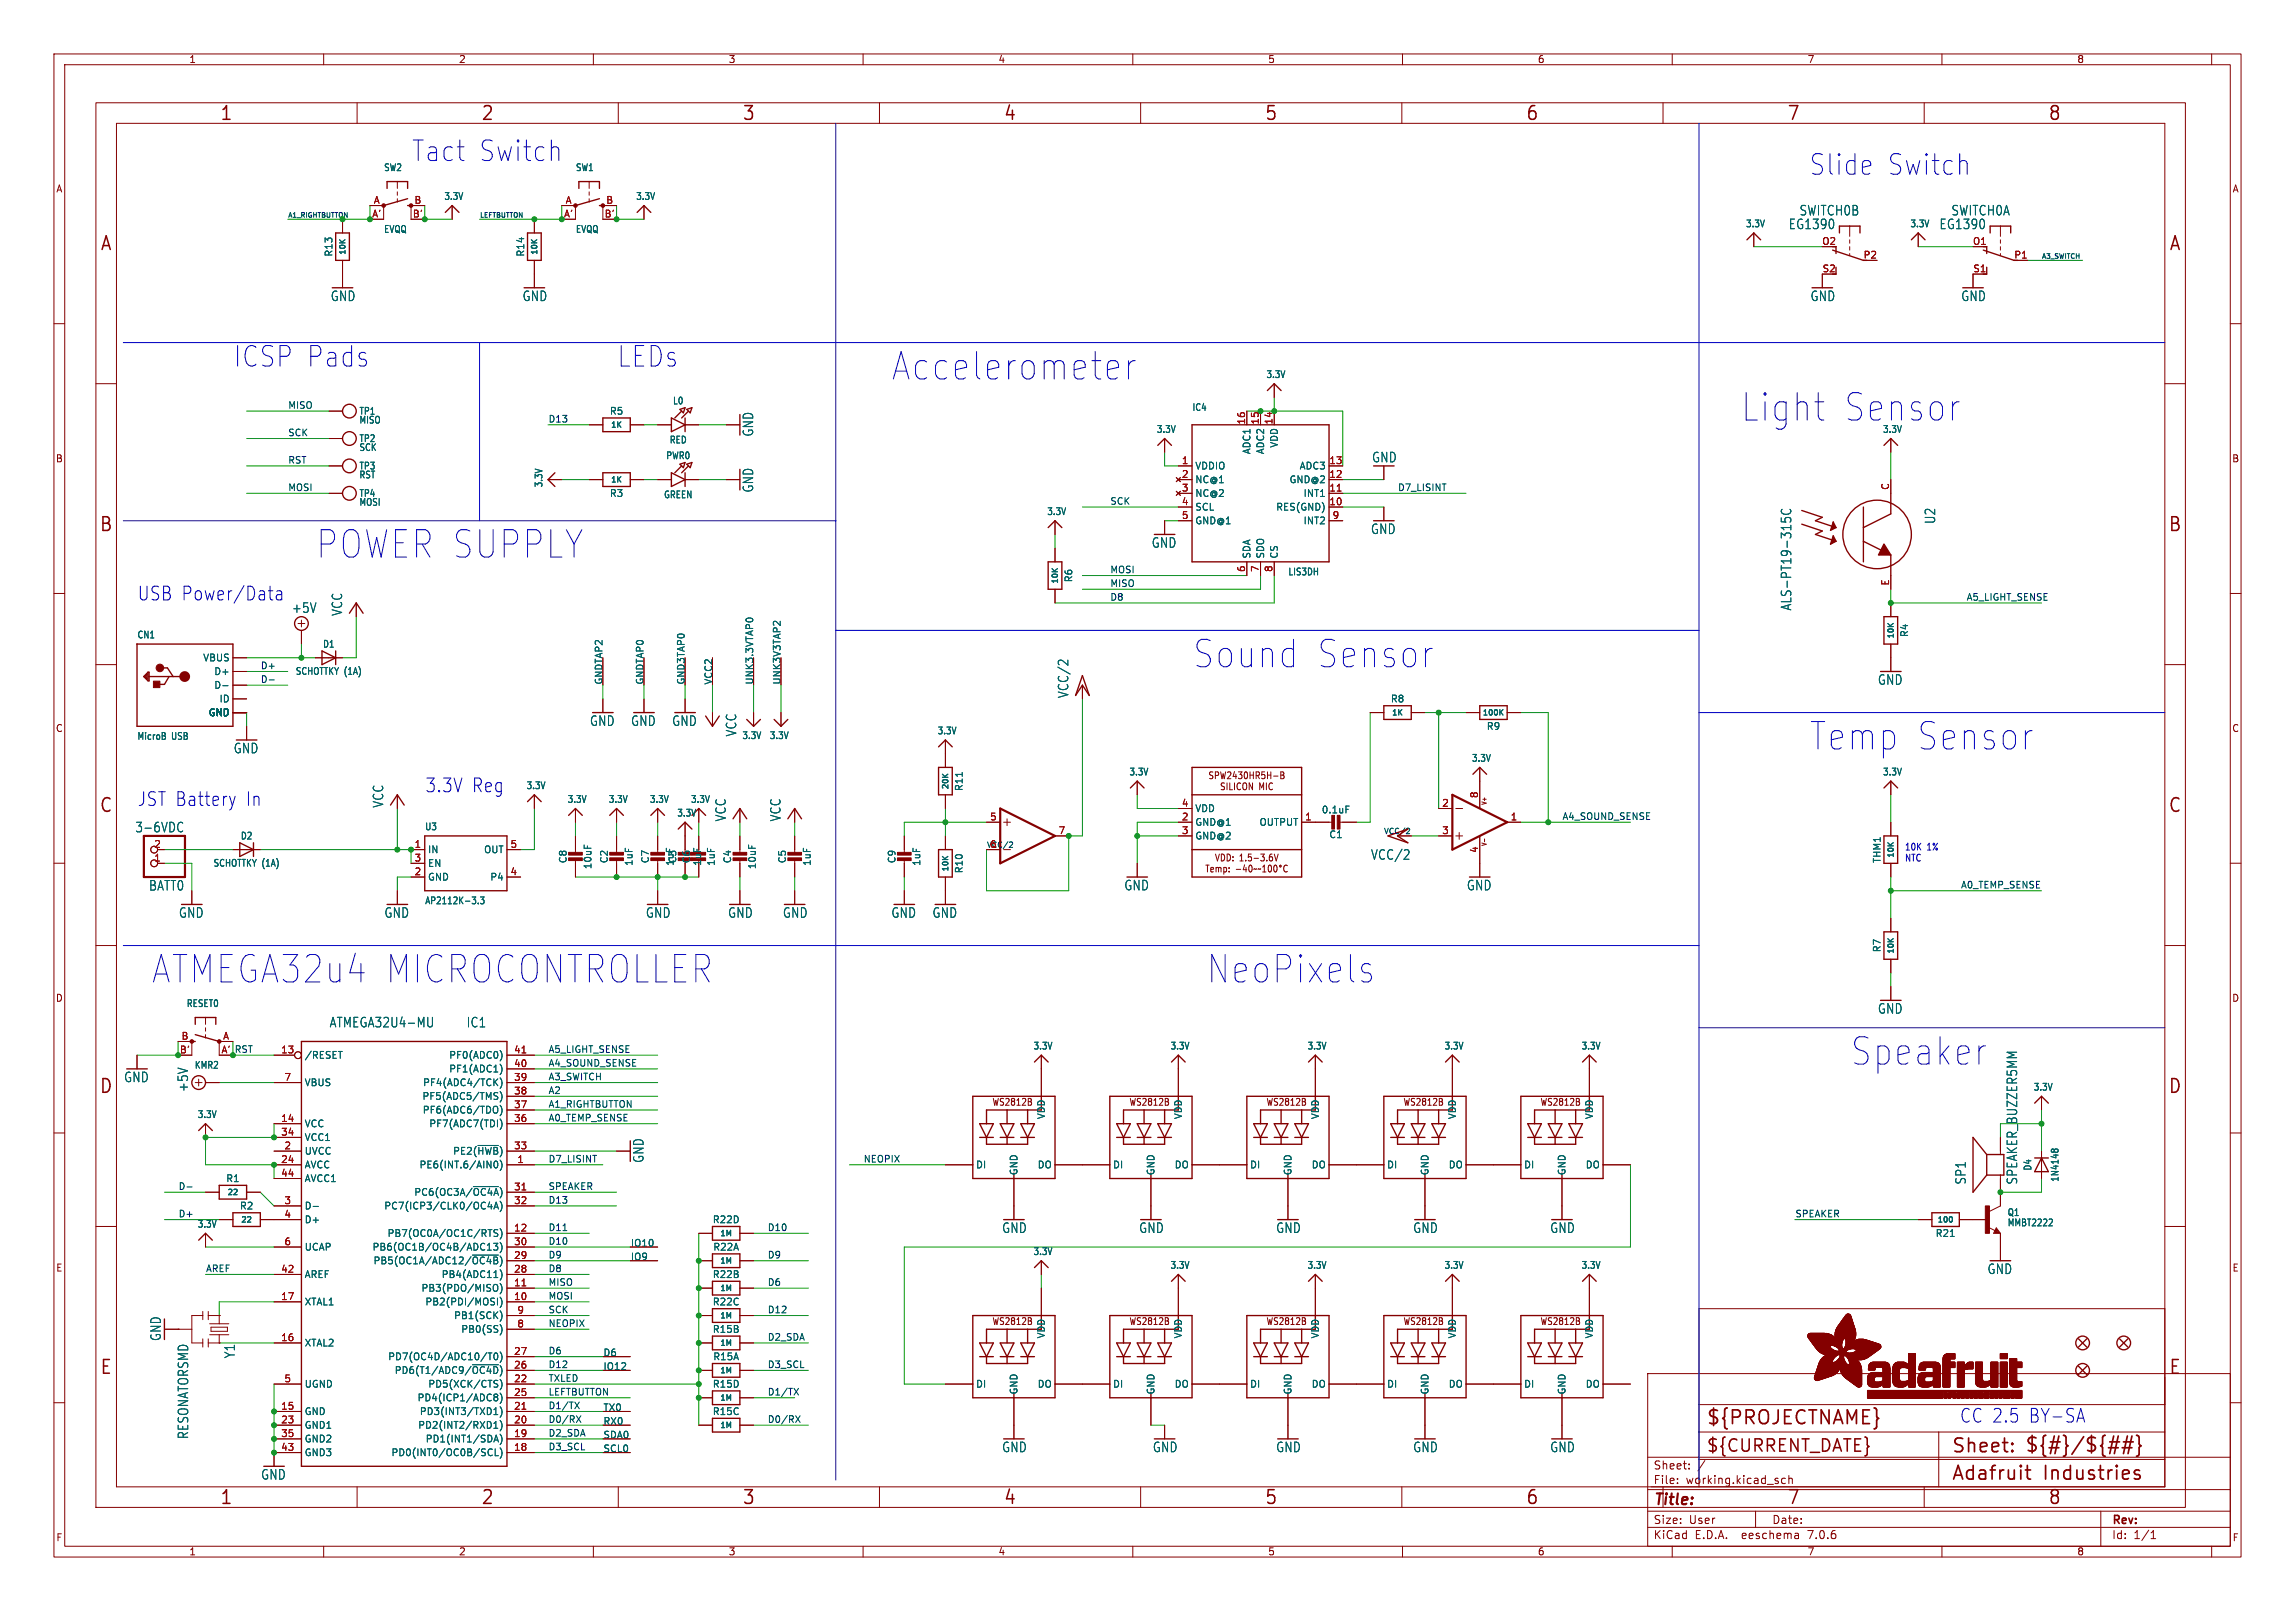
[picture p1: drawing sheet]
<svg xmlns="http://www.w3.org/2000/svg" width="425mm" height="299mm" viewBox="0 0 425 299" stroke-linecap="round" stroke-linejoin="round" font-family="sans-serif">
<defs><g id="words">
<g font-size="7.1" fill="#0000c2">
<text x="165.1" y="70.9">Accelerometer</text>
<text x="322.6" y="78.5">Light</text>
<text x="341.3" y="78.5">Sensor</text>
<text x="58.4" y="103.9">POWER SUPPLY</text>
<text x="221" y="124.2">Sound</text>
<text x="243.6" y="124.2">Sensor</text>
<text x="335.3" y="139.5">Temp</text>
<text x="354.8" y="139.5">Sensor</text>
<text x="27.9" y="182.6">ATMEGA32u4 MICROCONTROLLER</text>
<text x="223.5" y="182.6">NeoPixels</text>
<text x="342.9" y="197.9">Speaker</text>
</g>
<g font-size="5.3" fill="#0000c2">
<text x="76.2" y="30.2">Tact Switch</text>
<text x="335.3" y="32.8">Slide</text>
<text x="349.6" y="32.8">Switch</text>
<text x="43.2" y="68.3">ICSP Pads</text>
<text x="114.3" y="68.3">LEDs</text>
</g>
<g font-size="3.5" fill="#840000">
<text x="40.7" y="22.7">1</text>
<text x="89.1" y="22.7">2</text>
<text x="137.5" y="22.7">3</text>
<text x="186" y="22.7">4</text>
<text x="234.4" y="22.7">5</text>
<text x="282.8" y="22.7">6</text>
<text x="331.2" y="22.7">7</text>
<text x="379.6" y="22.7">8</text>
<text x="18.5" y="46.8">A</text>
<text x="402" y="46.8">A</text>
<text x="18.3" y="98.9">B</text>
<text x="401.9" y="98.9">B</text>
<text x="18.3" y="150.9">C</text>
<text x="401.9" y="150.9">C</text>
<text x="18.3" y="203">D</text>
<text x="401.9" y="203">D</text>
<text x="18.5" y="255.1">E</text>
<text x="402" y="255.1">E</text>
<text x="316.2" y="264.5">${PROJECTNAME}</text>
<text x="361.7" y="269.7">Sheet:</text>
<text x="375.3" y="269.5">${#}/${##}</text>
<text x="361.7" y="274.7">Adafruit</text>
<text x="378.8" y="274.7">Industries</text>
<text x="40.7" y="279.2">1</text>
<text x="89.1" y="279.2">2</text>
<text x="137.5" y="279.2">3</text>
<text x="186" y="279.2">4</text>
<text x="234.4" y="279.2">5</text>
<text x="282.8" y="279.2">6</text>
<text x="331.2" y="279.2">7</text>
<text x="379.6" y="279.2">8</text>
</g>
<g font-size="3.5" fill="#0000c2">
<text x="25.4" y="111.5">USB Power/Data</text>
<text x="25.4" y="149.6">JST Battery</text>
<text x="45.5" y="149.6">In</text>
<text x="78.7" y="147.1">3.3V Reg</text>
<text x="363.2" y="263.9">CC 2.5</text>
<text x="376" y="263.9">BY-SA</text>
</g>
<text font-size="3.2" fill="#840000" x="316.2" y="269.5">${CURRENT_DATE}</text>
<text font-size="2.8" fill="#840000" x="306.5" y="279.5">Title:</text>
<g font-size="2.5" fill="#006464">
<text x="333.5" y="40.1">SWITCH0B</text>
<text x="361.7" y="40.1">SWITCH0A</text>
<text x="331.5" y="42.7">EG1390</text>
<text x="359.5" y="42.7">EG1390</text>
<text x="61.2" y="56">GND</text>
<text x="96.8" y="56">GND</text>
<text x="335.5" y="56">GND</text>
<text x="363.5" y="56">GND</text>
<text x="139.8" y="81" transform="rotate(-90 139.8 81)">GND</text>
<text x="254.3" y="85.9">GND</text>
<text x="139.8" y="91.4" transform="rotate(-90 139.8 91.4)">GND</text>
<text x="213.4" y="101.7">GND</text>
<text x="254.1" y="99.2">GND</text>
<text x="359" y="97.2" transform="rotate(-90 359 97.2)">U2</text>
<text x="54" y="113.8">+5V</text>
<text x="332.3" y="113.3" transform="rotate(-90 332.3 113.3)">ALS-PT19-315C</text>
<text x="63.6" y="114.2" transform="rotate(-90 63.6 114.2)">VCC</text>
<text x="198.3" y="129.5" transform="rotate(-90 198.3 129.5)">VCC/2</text>
<text x="348" y="127.1">GND</text>
<text x="109.3" y="134.8">GND</text>
<text x="116.9" y="134.8">GND</text>
<text x="124.5" y="134.8">GND</text>
<text x="136.7" y="136.6" transform="rotate(-90 136.7 136.6)">VCC</text>
<text x="43.2" y="139.8">GND</text>
<text x="71.3" y="149.8" transform="rotate(-90 71.3 149.8)">VCC</text>
<text x="25" y="154.5">3-6VDC</text>
<text x="134.8" y="152.3" transform="rotate(-90 134.8 152.3)">VCC</text>
<text x="144.9" y="152.3" transform="rotate(-90 144.9 152.3)">VCC</text>
<text x="254.1" y="159.6">VCC/2</text>
<text x="27.5" y="165.3">BATT0</text>
<text x="208.3" y="165.2">GND</text>
<text x="271.8" y="165.2">GND</text>
<text x="33.1" y="170.3">GND</text>
<text x="71.2" y="170.3">GND</text>
<text x="119.6" y="170.3">GND</text>
<text x="134.9" y="170.3">GND</text>
<text x="145" y="170.3">GND</text>
<text x="165.2" y="170.3">GND</text>
<text x="172.8" y="170.3">GND</text>
<text x="61" y="190.6">ATMEGA32U4-MU</text>
<text x="86.4" y="190.6">IC1</text>
<text x="348" y="188.1">GND</text>
<text x="22.9" y="200.8">GND</text>
<text x="35.1" y="202.5" transform="rotate(-90 35.1 202.5)">+5V</text>
<text x="119.5" y="215.6" transform="rotate(-90 119.5 215.6)">GND</text>
<text x="364.6" y="219.7" transform="rotate(-90 364.6 219.7)">SP1</text>
<text x="374.2" y="219.7" transform="rotate(-90 374.2 219.7)">SPEAKER_BUZZER5MM</text>
<text x="185.7" y="228.7">GND</text>
<text x="211.1" y="228.7">GND</text>
<text x="236.5" y="228.7">GND</text>
<text x="261.9" y="228.7">GND</text>
<text x="287.3" y="228.7">GND</text>
<text x="368.4" y="236.4">GND</text>
<text x="30" y="248.7" transform="rotate(-90 30 248.7)">GND</text>
<text x="43.7" y="251.9" transform="rotate(-90 43.7 251.9)">Y1</text>
<text x="35.1" y="266.8" transform="rotate(-90 35.1 266.8)">RESONATORSMD</text>
<text x="185.7" y="269.4">GND</text>
<text x="213.6" y="269.4">GND</text>
<text x="236.5" y="269.4">GND</text>
<text x="261.9" y="269.4">GND</text>
<text x="287.3" y="269.4">GND</text>
<text x="48.3" y="274.5">GND</text>
</g>
<g font-size="2.1" fill="#840000">
<text x="306.5" y="275.3">File:</text>
<text x="306.5" y="272.6">Sheet:</text>
<text x="312.5" y="275.3">working.kicad_sch</text>
<text x="306.5" y="285.5">KiCad</text>
<text x="306.5" y="282.7">Size:</text>
<text x="313.1" y="282.7">User</text>
<text x="314.2" y="285.5">E.D.A.</text>
<text x="323.1" y="285.5">eeschema</text>
<text x="328.4" y="282.7">Date:</text>
<text x="335.4" y="285.5">7.0.6</text>
<text x="391.4" y="282.9">Rev:</text>
<text x="391.4" y="285.5">Id:</text>
<text x="395.5" y="285.5">1/1</text>
</g>
<g font-size="1.8" fill="#840000">
<text x="35" y="11.9">1</text>
<text x="85" y="11.9">2</text>
<text x="135" y="11.9">3</text>
<text x="185" y="11.9">4</text>
<text x="235" y="11.9">5</text>
<text x="285" y="11.9">6</text>
<text x="335" y="11.9">7</text>
<text x="385" y="11.9">8</text>
<text x="10.3" y="35.9">A</text>
<text x="413.8" y="35.9">A</text>
<text x="10.3" y="85.9">B</text>
<text x="413.7" y="85.9">B</text>
<text x="10.3" y="135.9">C</text>
<text x="413.7" y="135.9">C</text>
<text x="10.3" y="185.9">D</text>
<text x="413.7" y="185.9">D</text>
<text x="183.9" y="205.1">WS2812B</text>
<text x="209.3" y="205.1">WS2812B</text>
<text x="234.7" y="205.1">WS2812B</text>
<text x="260.1" y="205.1">WS2812B</text>
<text x="285.5" y="205.1">WS2812B</text>
<text x="10.3" y="235.9">E</text>
<text x="413.8" y="235.9">E</text>
<text x="183.9" y="245.8">WS2812B</text>
<text x="209.3" y="245.8">WS2812B</text>
<text x="234.7" y="245.8">WS2812B</text>
<text x="260.1" y="245.8">WS2812B</text>
<text x="285.5" y="245.8">WS2812B</text>
<text x="10.3" y="285.9">F</text>
<text x="413.8" y="285.9">F</text>
<text x="35" y="288.5">1</text>
<text x="85" y="288.5">2</text>
<text x="135" y="288.5">3</text>
<text x="185" y="288.5">4</text>
<text x="235" y="288.5">5</text>
<text x="285" y="288.5">6</text>
<text x="335" y="288.5">7</text>
<text x="385" y="288.5">8</text>
</g>
<g font-size="1.8" fill="#006464">
<text x="71.1" y="31.9">SW2</text>
<text x="106.7" y="31.9">SW1</text>
<text x="82.3" y="37.3">3.3V</text>
<text x="117.8" y="37.3">3.3V</text>
<text x="61.8" y="47.7" transform="rotate(-90 61.8 47.7)">R13</text>
<text x="71.1" y="43.3">EVQQ</text>
<text x="97.4" y="47.7" transform="rotate(-90 97.4 47.7)">R14</text>
<text x="106.7" y="43.3">EVQQ</text>
<text x="323.6" y="42.3">3.3V</text>
<text x="354.1" y="42.3">3.3V</text>
<text x="234.7" y="70.3">3.3V</text>
<text x="66.5" y="77.1">TP1</text>
<text x="113" y="77.1">R5</text>
<text x="124.7" y="75.2">L0</text>
<text x="221" y="76.4">IC4</text>
<text x="66.5" y="82.1">TP2</text>
<text x="66.5" y="83.8">SCK</text>
<text x="66.5" y="78.7">MISO</text>
<text x="124" y="82.4">RED</text>
<text x="214.3" y="80.4">3.3V</text>
<text x="237.1" y="83.1" transform="rotate(-90 237.1 83.1)">VDD</text>
<text x="349" y="80.4">3.3V</text>
<text x="66.5" y="87.2">TP3</text>
<text x="66.5" y="88.9">RST</text>
<text x="123.4" y="85.3">PWR0</text>
<text x="221.5" y="87.2">VDDIO</text>
<text x="221.5" y="89.8">NC@1</text>
<text x="232" y="84.3" transform="rotate(-90 232 84.3)">ADC1</text>
<text x="234.5" y="84.3" transform="rotate(-90 234.5 84.3)">ADC2</text>
<text x="239" y="89.8">GND@2</text>
<text x="240.8" y="87.2">ADC3</text>
<text x="66.5" y="92.3">TP4</text>
<text x="66.5" y="94">MOSI</text>
<text x="100.8" y="90.5" transform="rotate(-90 100.8 90.5)">3.3V</text>
<text x="113" y="92.3">R3</text>
<text x="123" y="92.6">GREEN</text>
<text x="194" y="95.7">3.3V</text>
<text x="221.5" y="92.3">NC@2</text>
<text x="221.5" y="94.8">SCL</text>
<text x="236.5" y="94.8">RES(GND)</text>
<text x="241.6" y="92.3">INT1</text>
<text x="221.5" y="97.4">GND@1</text>
<text x="241.6" y="97.4">INT2</text>
<text x="232" y="103.6" transform="rotate(-90 232 103.6)">SDA</text>
<text x="234.5" y="103.6" transform="rotate(-90 234.5 103.6)">SDO</text>
<text x="237.1" y="103.6" transform="rotate(-90 237.1 103.6)">CS</text>
<text x="238.7" y="106.8">LIS3DH</text>
<text x="199" y="108" transform="rotate(-90 199 108)">R6</text>
<text x="25.4" y="118.5">CN1</text>
<text x="353.9" y="118.2" transform="rotate(-90 353.9 118.2)">R4</text>
<text x="37.6" y="122.8">VBUS</text>
<text x="39.6" y="125.3">D+</text>
<text x="54.7" y="125.3">SCHOTTKY (1A)</text>
<text x="59.8" y="120.2">D1</text>
<text x="39.6" y="127.9">D-</text>
<text x="40.6" y="130.4">ID</text>
<text x="111.9" y="127" transform="rotate(-90 111.9 127)">GNDTAP2</text>
<text x="119.5" y="127" transform="rotate(-90 119.5 127)">GNDTAP0</text>
<text x="127.1" y="127" transform="rotate(-90 127.1 127)">GND3TAP0</text>
<text x="132.2" y="127" transform="rotate(-90 132.2 127)">VCC2</text>
<text x="139.8" y="127" transform="rotate(-90 139.8 127)">UNK3.3VTAP0</text>
<text x="144.9" y="127" transform="rotate(-90 144.9 127)">UNK3V3TAP2</text>
<text x="257.7" y="130.4">R8</text>
<text x="25.4" y="137.3">MicroB</text>
<text x="31.8" y="137.3">USB</text>
<text x="38.6" y="132.9">GND</text>
<text x="137.5" y="137.2">3.3V</text>
<text x="142.6" y="137.2">3.3V</text>
<text x="173.7" y="136.3">3.3V</text>
<text x="275.5" y="135.5">R9</text>
<text x="209.3" y="143.9">3.3V</text>
<text x="272.8" y="141.4">3.3V</text>
<text x="349" y="143.9">3.3V</text>
<text x="97.5" y="146.5">3.3V</text>
<text x="105.1" y="149">3.3V</text>
<text x="112.7" y="149">3.3V</text>
<text x="120.4" y="149">3.3V</text>
<text x="128" y="149">3.3V</text>
<text x="178.7" y="146.7" transform="rotate(-90 178.7 146.7)">R11</text>
<text x="44.5" y="155.8">D2</text>
<text x="78.7" y="154.1">U3</text>
<text x="125.4" y="151.6">3.3V</text>
<text x="221.5" y="153.3">GND@1</text>
<text x="221.5" y="155.8">GND@2</text>
<text x="221.5" y="150.7">VDD</text>
<text x="233.4" y="153.3">OUTPUT</text>
<text x="244.9" y="151">0.1uF</text>
<text x="246.3" y="155.6">C1</text>
<text x="39.5" y="160.8">SCHOTTKY (1A)</text>
<text x="79.2" y="158.3">IN</text>
<text x="79.2" y="160.9">EN</text>
<text x="89.6" y="158.3">OUT</text>
<text x="105.3" y="160.1" transform="rotate(-90 105.3 160.1)">C8</text>
<text x="109.8" y="161.2" transform="rotate(-90 109.8 161.2)">10uF</text>
<text x="112.9" y="160.1" transform="rotate(-90 112.9 160.1)">C2</text>
<text x="117.5" y="160.6" transform="rotate(-90 117.5 160.6)">1uF</text>
<text x="120.5" y="160.1" transform="rotate(-90 120.5 160.1)">C7</text>
<text x="125.1" y="160.6" transform="rotate(-90 125.1 160.6)">1uF</text>
<text x="125.6" y="160.1" transform="rotate(-90 125.6 160.1)">C3</text>
<text x="128.1" y="160.1" transform="rotate(-90 128.1 160.1)">C6</text>
<text x="130.2" y="160.6" transform="rotate(-90 130.2 160.6)">1uF</text>
<text x="132.7" y="160.6" transform="rotate(-90 132.7 160.6)">1uF</text>
<text x="135.7" y="160.1" transform="rotate(-90 135.7 160.1)">C4</text>
<text x="140.3" y="161.2" transform="rotate(-90 140.3 161.2)">10uF</text>
<text x="145.9" y="160.1" transform="rotate(-90 145.9 160.1)">C5</text>
<text x="150.5" y="160.6" transform="rotate(-90 150.5 160.6)">1uF</text>
<text x="166.2" y="160.1" transform="rotate(-90 166.2 160.1)">C9</text>
<text x="170.8" y="160.6" transform="rotate(-90 170.8 160.6)">1uF</text>
<text x="178.7" y="162" transform="rotate(-90 178.7 162)">R10</text>
<text x="348.8" y="160.1" transform="rotate(-90 348.8 160.1)">THM1</text>
<text x="78.7" y="167.8">AP2112K-3.3</text>
<text x="79.2" y="163.4">GND</text>
<text x="90.8" y="163.4">P4</text>
<text x="348.8" y="176.6" transform="rotate(-90 348.8 176.6)">R7</text>
<text x="34.5" y="186.9">RESET0</text>
<text x="56.4" y="196.4">/RESET</text>
<text x="83.2" y="196.4">PF0(ADC0)</text>
<text x="191.5" y="194.7">3.3V</text>
<text x="216.9" y="194.7">3.3V</text>
<text x="242.3" y="194.7">3.3V</text>
<text x="267.7" y="194.7">3.3V</text>
<text x="293.1" y="194.7">3.3V</text>
<text x="36" y="198.3">KMR2</text>
<text x="56.4" y="201.5">VBUS</text>
<text x="78.3" y="201.5">PF4(ADC4/TCK)</text>
<text x="83.2" y="199">PF1(ADC1)</text>
<text x="376.9" y="202.4">3.3V</text>
<text x="36.5" y="207.4">3.3V</text>
<text x="56.4" y="209.1">VCC</text>
<text x="78.2" y="204.1">PF5(ADC5/TMS)</text>
<text x="78.3" y="206.6">PF6(ADC6/TDO)</text>
<text x="79.5" y="209.1">PF7(ADC7(TDI)</text>
<text x="193.9" y="207.5" transform="rotate(-90 193.9 207.5)">VDD</text>
<text x="219.3" y="207.5" transform="rotate(-90 219.3 207.5)">VDD</text>
<text x="244.7" y="207.5" transform="rotate(-90 244.7 207.5)">VDD</text>
<text x="270.1" y="207.5" transform="rotate(-90 270.1 207.5)">VDD</text>
<text x="295.5" y="207.5" transform="rotate(-90 295.5 207.5)">VDD</text>
<text x="56.4" y="214.2">UVCC</text>
<text x="56.4" y="211.7">VCC1</text>
<text x="83.9" y="214.2">PE2(~{HWB})</text>
<text x="41.8" y="219.3">R1</text>
<text x="56.4" y="216.8">AVCC</text>
<text x="56.4" y="219.3">AVCC1</text>
<text x="76.7" y="221.8">PC6(OC3A/~{OC4A})</text>
<text x="77.7" y="216.8">PE6(INT.6/AIN0)</text>
<text x="180.8" y="216.8">DI</text>
<text x="188.8" y="217.9" transform="rotate(-90 188.8 217.9)">GND</text>
<text x="192.3" y="216.8">DO</text>
<text x="206.2" y="216.8">DI</text>
<text x="214.2" y="217.9" transform="rotate(-90 214.2 217.9)">GND</text>
<text x="217.7" y="216.8">DO</text>
<text x="231.6" y="216.8">DI</text>
<text x="239.6" y="217.9" transform="rotate(-90 239.6 217.9)">GND</text>
<text x="243.1" y="216.8">DO</text>
<text x="257" y="216.8">DI</text>
<text x="265" y="217.9" transform="rotate(-90 265 217.9)">GND</text>
<text x="268.5" y="216.8">DO</text>
<text x="282.4" y="216.8">DI</text>
<text x="290.4" y="217.9" transform="rotate(-90 290.4 217.9)">GND</text>
<text x="293.9" y="216.8">DO</text>
<text x="376.8" y="217.1" transform="rotate(-90 376.8 217.1)">D4</text>
<text x="381.8" y="219.2" transform="rotate(-90 381.8 219.2)">1N4148</text>
<text x="36.5" y="227.8">3.3V</text>
<text x="44.4" y="224.4">R2</text>
<text x="56.4" y="224.4">D-</text>
<text x="56.4" y="226.9">D+</text>
<text x="71.1" y="224.4">PC7(ICP3/CLK0/OC4A)</text>
<text x="132" y="226.9">R22D</text>
<text x="372.1" y="225.6">Q1</text>
<text x="372.1" y="227.5">MMBT2222</text>
<text x="56.4" y="232">UCAP</text>
<text x="69" y="232">PB6(OC1B/OC4B/ADC13)</text>
<text x="71.7" y="229.5">PB7(OC0A/OC1C/RTS)</text>
<text x="116.8" y="231.3">IO10</text>
<text x="116.8" y="233.8">IO9</text>
<text x="132.1" y="232">R22A</text>
<text x="191.5" y="232.8">3.3V</text>
<text x="358.7" y="229.5">R21</text>
<text x="56.4" y="237.1">AREF</text>
<text x="69.1" y="234.5">PB5(OC1A/ADC12/~{OC4B})</text>
<text x="78" y="239.6">PB3(PDO/MISO)</text>
<text x="81.8" y="237.1">PB4(ADC11)</text>
<text x="132" y="237.1">R22B</text>
<text x="216.9" y="235.4">3.3V</text>
<text x="242.3" y="235.4">3.3V</text>
<text x="267.7" y="235.4">3.3V</text>
<text x="293.1" y="235.4">3.3V</text>
<text x="56.4" y="242.2">XTAL1</text>
<text x="78.8" y="242.2">PB2(PDI/MOSI)</text>
<text x="84.1" y="244.7">PB1(SCK)</text>
<text x="132" y="242.2">R22C</text>
<text x="56.4" y="249.8">XTAL2</text>
<text x="85.4" y="247.2">PB0(SS)</text>
<text x="111.8" y="251.6">D6</text>
<text x="132" y="247.2">R15B</text>
<text x="193.9" y="248.2" transform="rotate(-90 193.9 248.2)">VDD</text>
<text x="219.3" y="248.2" transform="rotate(-90 219.3 248.2)">VDD</text>
<text x="244.7" y="248.2" transform="rotate(-90 244.7 248.2)">VDD</text>
<text x="270.1" y="248.2" transform="rotate(-90 270.1 248.2)">VDD</text>
<text x="295.5" y="248.2" transform="rotate(-90 295.5 248.2)">VDD</text>
<text x="56.4" y="257.4">UGND</text>
<text x="71.9" y="252.3">PD7(OC4D/ADC10/T0)</text>
<text x="73.1" y="254.9">PD6(T1/ADC9/~{OC4D})</text>
<text x="79.3" y="257.4">PD5(XCK/CTS)</text>
<text x="111.8" y="254.1">IO12</text>
<text x="132" y="257.4">R15D</text>
<text x="132.1" y="252.3">R15A</text>
<text x="180.8" y="257.4">DI</text>
<text x="192.3" y="257.4">DO</text>
<text x="206.2" y="257.4">DI</text>
<text x="217.7" y="257.4">DO</text>
<text x="231.6" y="257.4">DI</text>
<text x="243.1" y="257.4">DO</text>
<text x="257" y="257.4">DI</text>
<text x="268.5" y="257.4">DO</text>
<text x="282.4" y="257.4">DI</text>
<text x="293.9" y="257.4">DO</text>
<text x="56.4" y="262.5">GND</text>
<text x="77.3" y="259.9">PD4(ICP1/ADC8)</text>
<text x="77.7" y="262.5">PD3(INT3/TXD1)</text>
<text x="111.8" y="261.8">TX0</text>
<text x="132" y="262.5">R15C</text>
<text x="188.8" y="258.6" transform="rotate(-90 188.8 258.6)">GND</text>
<text x="214.2" y="258.6" transform="rotate(-90 214.2 258.6)">GND</text>
<text x="239.6" y="258.6" transform="rotate(-90 239.6 258.6)">GND</text>
<text x="265" y="258.6" transform="rotate(-90 265 258.6)">GND</text>
<text x="290.4" y="258.6" transform="rotate(-90 290.4 258.6)">GND</text>
<text x="56.4" y="265">GND1</text>
<text x="56.4" y="267.6">GND2</text>
<text x="77.4" y="265">PD2(INT2/RXD1)</text>
<text x="78.8" y="267.6">PD1(INT1/SDA)</text>
<text x="111.8" y="269.4">SCL0</text>
<text x="111.8" y="264.3">RX0</text>
<text x="111.8" y="266.8">SDA0</text>
<text x="56.4" y="270.1">GND3</text>
<text x="72.5" y="270.1">PD0(INT0/OC0B/SCL)</text>
</g>
<g font-size="1.8" fill="#a90000">
<text x="68.9" y="40.4">A'</text>
<text x="69.2" y="37.8">A</text>
<text x="76.4" y="40.4">B'</text>
<text x="76.7" y="37.8">B</text>
<text x="104.5" y="40.4">A'</text>
<text x="104.8" y="37.8">A</text>
<text x="112" y="40.4">B'</text>
<text x="112.3" y="37.8">B</text>
<text x="337.7" y="45.5">O2</text>
<text x="365.7" y="45.5">O1</text>
<text x="337.8" y="50.5">S2</text>
<text x="345.4" y="48">P2</text>
<text x="365.7" y="50.5">S1</text>
<text x="373.3" y="48">P1</text>
<text x="230.9" y="78.8" transform="rotate(-90 230.9 78.8)">16</text>
<text x="233.4" y="78.8" transform="rotate(-90 233.4 78.8)">15</text>
<text x="236" y="78.8" transform="rotate(-90 236 78.8)">14</text>
<text x="219" y="86.1">1</text>
<text x="219" y="88.6">2</text>
<text x="246.3" y="88.6">12</text>
<text x="246.3" y="86.1">13</text>
<text x="219" y="91.2">3</text>
<text x="219" y="93.7">4</text>
<text x="246.3" y="93.7">10</text>
<text x="246.3" y="91.2">11</text>
<text x="350.3" y="90.9" transform="rotate(-90 350.3 90.9)">C</text>
<text x="219" y="96.3">5</text>
<text x="246.9" y="96.3">9</text>
<text x="230.9" y="106.1" transform="rotate(-90 230.9 106.1)">6</text>
<text x="233.4" y="106.1" transform="rotate(-90 233.4 106.1)">7</text>
<text x="236" y="106.1" transform="rotate(-90 236 106.1)">8</text>
<text x="350.3" y="108.6" transform="rotate(-90 350.3 108.6)">E</text>
<text x="219" y="149.6">4</text>
<text x="267.3" y="149.6">2</text>
<text x="274.1" y="148" transform="rotate(-90 274.1 148)">8</text>
<text x="183.4" y="152.1">5</text>
<text x="196.1" y="154.7">7</text>
<text x="219" y="152.1">2</text>
<text x="219" y="154.7">3</text>
<text x="241.9" y="152.1">1</text>
<text x="267.3" y="154.7">3</text>
<text x="280" y="152.1">1</text>
<text x="28.5" y="159.8">1</text>
<text x="28.5" y="157.2">2</text>
<text x="76.8" y="157.2">1</text>
<text x="76.8" y="159.8">3</text>
<text x="94.5" y="157.2">5</text>
<text x="183.4" y="157.2">6</text>
<text x="274.1" y="158.2" transform="rotate(-90 274.1 158.2)">4</text>
<text x="76.8" y="162.3">2</text>
<text x="94.5" y="162.3">4</text>
<text x="33.3" y="195.3">B'</text>
<text x="33.6" y="192.8">B</text>
<text x="41" y="195.3">A'</text>
<text x="41.3" y="192.8">A</text>
<text x="52" y="195.3">13</text>
<text x="95.2" y="197.9">40</text>
<text x="95.2" y="195.3">41</text>
<text x="52.6" y="200.4">7</text>
<text x="95.2" y="202.9">38</text>
<text x="95.2" y="200.4">39</text>
<text x="52" y="208">14</text>
<text x="95.2" y="208">36</text>
<text x="95.2" y="205.5">37</text>
<text x="52" y="215.6">24</text>
<text x="52" y="210.6">34</text>
<text x="52.6" y="213.1">2</text>
<text x="95.2" y="213.1">33</text>
<text x="95.8" y="215.6">1</text>
<text x="52" y="218.2">44</text>
<text x="95.2" y="220.7">31</text>
<text x="52.6" y="223.3">3</text>
<text x="52.6" y="225.8">4</text>
<text x="95.2" y="223.3">32</text>
<text x="52.6" y="230.9">6</text>
<text x="95.2" y="228.3">12</text>
<text x="95.2" y="233.4">29</text>
<text x="95.2" y="230.9">30</text>
<text x="52" y="236">42</text>
<text x="95.2" y="238.5">11</text>
<text x="95.2" y="236">28</text>
<text x="52" y="241">17</text>
<text x="95.2" y="241">10</text>
<text x="95.8" y="243.6">9</text>
<text x="52" y="248.7">16</text>
<text x="95.2" y="251.2">27</text>
<text x="95.8" y="246.1">8</text>
<text x="52.6" y="256.3">5</text>
<text x="95.2" y="256.3">22</text>
<text x="95.2" y="253.7">26</text>
<text x="52" y="261.4">15</text>
<text x="52" y="263.9">23</text>
<text x="95.2" y="263.9">20</text>
<text x="95.2" y="261.4">21</text>
<text x="95.2" y="258.8">25</text>
<text x="52" y="266.4">35</text>
<text x="52" y="269">43</text>
<text x="95.2" y="269">18</text>
<text x="95.2" y="266.4">19</text>
</g>
<g font-size="1.8" fill="#0000c2">
<text x="353.1" y="157.7">10K</text>
<text x="353.1" y="159.8">NTC</text>
<text x="357.3" y="157.7">1%</text>
</g>
<g font-size="1.7" fill="#0f0f0f">
<text x="53.3" y="75.9">MISO</text>
<text x="53.3" y="80.9">SCK</text>
<text x="101.6" y="78.4">D13</text>
<text x="53.3" y="86">RST</text>
<text x="53.3" y="91.1">MOSI</text>
<text x="205.7" y="93.6">SCK</text>
<text x="259.1" y="91.1">D7_LISINT</text>
<text x="205.7" y="106.3">MOSI</text>
<text x="205.7" y="111.4">D8</text>
<text x="205.7" y="108.9">MISO</text>
<text x="364.5" y="111.4">A5_LIGHT_SENSE</text>
<text x="48.3" y="124.1">D+</text>
<text x="48.3" y="126.7">D-</text>
<text x="289.6" y="152.1">A4_SOUND_SENSE</text>
<text x="363.4" y="164.8">A0_TEMP_SENSE</text>
<text x="43.4" y="195.2">RST</text>
<text x="101.6" y="197.8">A4_SOUND_SENSE</text>
<text x="101.6" y="195.2">A5_LIGHT_SENSE</text>
<text x="101.6" y="202.9">A2</text>
<text x="101.6" y="200.3">A3_SWITCH</text>
<text x="101.6" y="207.9">A0_TEMP_SENSE</text>
<text x="101.6" y="205.4">A1_RIGHTBUTTON</text>
<text x="101.6" y="215.6">D7_LISINT</text>
<text x="160" y="215.6">NEOPIX</text>
<text x="33" y="220.6">D-</text>
<text x="101.6" y="220.6">SPEAKER</text>
<text x="33" y="225.7">D+</text>
<text x="101.6" y="223.2">D13</text>
<text x="332.7" y="225.7">SPEAKER</text>
<text x="101.6" y="228.3">D11</text>
<text x="101.6" y="230.8">D10</text>
<text x="101.6" y="233.3">D9</text>
<text x="142.2" y="228.3">D10</text>
<text x="142.2" y="233.3">D9</text>
<text x="38.1" y="235.9">AREF</text>
<text x="101.6" y="238.4">MISO</text>
<text x="101.6" y="235.9">D8</text>
<text x="142.2" y="238.4">D6</text>
<text x="101.6" y="243.5">SCK</text>
<text x="101.6" y="241">MOSI</text>
<text x="142.2" y="243.5">D12</text>
<text x="101.6" y="251.1">D6</text>
<text x="101.6" y="246">NEOPIX</text>
<text x="142.2" y="248.6">D2_SDA</text>
<text x="101.6" y="253.7">D12</text>
<text x="101.6" y="256.2">TXLED</text>
<text x="142.2" y="253.7">D3_SCL</text>
<text x="101.6" y="261.3">D1/TX</text>
<text x="101.6" y="258.7">LEFTBUTTON</text>
<text x="101.6" y="263.8">D0/RX</text>
<text x="142.2" y="263.8">D0/RX</text>
<text x="142.2" y="258.7">D1/TX</text>
<text x="101.6" y="268.9">D3_SCL</text>
<text x="101.6" y="266.4">D2_SDA</text>
</g>
<g font-size="1.4" fill="#006464">
<text x="64.3" y="47.4" transform="rotate(-90 64.3 47.4)">10K</text>
<text x="99.9" y="47.4" transform="rotate(-90 99.9 47.4)">10K</text>
<text x="113.1" y="79.6">1K</text>
<text x="113.1" y="89.7">1K</text>
<text x="196.4" y="108.4" transform="rotate(-90 196.4 108.4)">10K</text>
<text x="351.3" y="118.5" transform="rotate(-90 351.3 118.5)">10K</text>
<text x="257.9" y="132.9">1K</text>
<text x="274.7" y="132.9">100K</text>
<text x="176.1" y="146.5" transform="rotate(-90 176.1 146.5)">20K</text>
<text x="176.1" y="161.7" transform="rotate(-90 176.1 161.7)">10K</text>
<text x="351.3" y="159.2" transform="rotate(-90 351.3 159.2)">10K</text>
<text x="351.3" y="176.9" transform="rotate(-90 351.3 176.9)">10K</text>
<text x="42" y="221.8">22</text>
<text x="44.5" y="226.9">22</text>
<text x="359" y="226.9">100</text>
<text x="133.4" y="229.4">1M</text>
<text x="133.4" y="239.6">1M</text>
<text x="133.4" y="234.5">1M</text>
<text x="133.4" y="244.7">1M</text>
<text x="133.4" y="249.7">1M</text>
<text x="133.4" y="254.8">1M</text>
<text x="133.4" y="259.9">1M</text>
<text x="133.4" y="265">1M</text>
</g>
<g font-size="1.4" fill="#0f0f0f">
<text x="256.4" y="154.7">VCC/2</text>
<text x="182.9" y="157.2">VCC/2</text>
</g>
<g font-size="1.2" fill="#0f0f0f">
<text x="53.3" y="40.4">A1_RIGHTBUTTON</text>
<text x="88.9" y="40.4">LEFTBUTTON</text>
<text x="378.5" y="48">A3_SWITCH</text>
</g>
<g font-size="1.1" fill="#840000">
<text x="275.8" y="149.3" transform="rotate(-90 275.8 149.3)">V+</text>
<text x="275.8" y="156.9" transform="rotate(-90 275.8 156.9)">V-</text>
</g>
</g></defs>
<g fill="none" stroke="#840000" stroke-width=".19">
<path d="M10 10h405.5v278.6h-405.5zM12 12h401.5v274.6h-401.5zM17.8 19.1h387.3v260.3h-387.3zM60 10v2M66.2 19.1v3.8M110 10v2M114.6 19.1v3.8M160 10v2M163 19.1v3.8M210 10v2M211.5 19.1v3.8M259.9 19.1v3.8"/>
<path d="M260 10v2M308.3 19.1v3.8M310 10v2M356.7 19.1v3.8M360 10v2M410 10v2M21.6 22.9h379.7v252.7h-379.7zM68.6 38.1h2.5v2.5h-2.5M73.7 33.7v1.2M73.7 35.6v.6M73.7 36.8v.7M78.7 38.1h-2.5v2.5h2.5"/>
<path d="M83.8 38.1v2.5M104.1 38.1h2.6v2.5h-2.6M109.2 33.7v1.2M109.2 35.6v.6M109.2 36.8v.7M114.3 38.1h-2.5v2.5h2.5M119.4 38.1v2.5M10 60h2M63.5 40.6v2.6M63.5 48.3v5M99.1 40.6v2.6M99.1 48.3v5"/>
<path d="M325.1 43.2v2.5M337.8 50.8v2.5M342.9 41.9v1.9M342.9 44.5v.6M342.9 45.7v.7M342.9 47v.4M355.6 43.2v2.5M365.8 45.7h2.5M368.3 50.8h-2.5v2.5M370.8 41.9v1.9M370.8 44.5v.6M370.8 45.7v.7"/>
<path d="M370.8 47v.4M373.4 48.3h2.5M413.5 60h2M17.8 71.1h3.8M61 76.2h2.5M109.2 78.7h2.6M116.8 78.7h2.6M121.9 78.7h2.6M127 78.7h2.5M134.6 78.7h2.6M231.1 76.2v2.5M233.7 76.2v2.5"/>
<path d="M236.2 71.1v2.6M236.2 76.2v2.5M401.3 71.1h3.8M61 81.3h2.5M61 91.4h2.5M61 86.4h2.5M101.6 88.9h2.5M109.2 88.9h2.6M116.8 88.9h2.6M121.9 88.9h2.6M127 88.9h2.5M134.6 88.9h2.6"/>
<path d="M195.6 96.5v2.6M215.9 81.3v2.5M215.9 96.5v2.6M218.1 88.5l.7 .8M218.1 91.1l.7 .7M218.4 91.4h2.6M218.4 86.4h2.6M218.4 94h2.6M218.4 88.9h2.6M218.4 96.5h2.6M218.8 88.5l-.7 .8M218.8 91.1l-.7 .7"/>
<path d="M246.4 91.4h2.5M246.4 86.4h2.5M246.4 94h2.5M246.4 88.9h2.5M246.4 96.5h2.5M256.5 86.4v2.5M256.5 94v2.5M350.5 81.3v2.5M350.5 88.9v2.5M10 110h2M55.2 115.6h1.3M55.9 114.9v1.3"/>
<path d="M55.9 116.8v2.6M66 111.8v2.5M195.6 101.6v2.5M195.6 109.2v2.6M231.1 104.1v2.6M233.7 104.1v2.6M236.2 104.1v2.6M350.5 106.7v2.5M350.5 111.8v2.5M350.5 119.4v5.1M413.5 110h2M17.8 123.2h3.8"/>
<path d="M43.2 132.1h2.5M43.2 124.5h2.5M43.2 127h2.5M43.2 129.5h2.5M43.2 121.9h2.5M45.7 134.6v2.6M58.4 121.9h5.1M111.8 121.9v5.1M111.8 129.5v2.6M119.4 121.9v5.1M119.4 129.5v2.6M127 121.9v5.1"/>
<path d="M127 129.5v2.6M132.1 121.9v5.1M132.1 132.1v2.5M139.7 121.9v5.1M139.7 132.1v2.5M144.8 121.9v5.1M144.8 132.1v2.5M175.3 137.2v5M200.7 127v2.5M254 132.1h2.5M261.6 132.1h2.6M271.8 132.1h2.5"/>
<path d="M279.4 132.1h2.5M401.3 123.2h3.8M10 160h2M29.2 157.5h1.3M43.2 157.5h5.1M73.7 147.3v2.6M76.2 157.5h2.5M94 157.5h2.5M99.1 147.3v2.6M106.7 149.9v2.5M106.7 154.9v3.3M106.7 159.3v3.3"/>
<path d="M114.3 149.9v2.5M114.3 154.9v3.3M114.3 159.3v3.3M121.9 149.9v2.5M121.9 154.9v3.3M121.9 159.3v3.3M127 152.4v5.1M129.5 149.9v2.5M129.5 154.9v2.6M137.2 149.9v2.5M137.2 154.9v3.3M137.2 159.3v3.3"/>
<path d="M147.3 149.9v2.5M147.3 154.9v3.3M147.3 159.3v3.3M167.6 154.9v3.3M167.6 159.3v3.3M175.3 147.3v2.6M175.3 154.9v2.6M182.9 152.4h2.5M182.9 157.5h2.5M186.1 152.4h1.2M186.7 151.8v1.2M195.6 154.9h2.5"/>
<path d="M210.8 144.8v2.5M218.4 152.4h2.6M218.4 154.9h2.6M218.4 149.9h2.6M224.8 143.1h-.4l-.2 .2 .1 .3 .5 .3v.3l-.2 .1h-.4M225.3 143.7h.5l.1-.2-.1-.4h-.5v1.2M225.3 158.3l.4 1.3 .4-1.3M226.3 143.1l.2 1.2 .2-.9 .3 .9 .2-1.2M226.4 158.3a.64 .64 0 0 1 .6 .6 .64 .64 0 0 1-.6 .7zM227 145.2l-.4-.1-.2 .3 .1 .3 .5 .2v.4l-.2 .1-.4-.1M227.5 145.1v1.3M227.5 158.3a.64 .64 0 0 1 .6 .6 .64 .64 0 0 1-.6 .7z"/>
<path d="M227.6 143.2l.4-.1 .2 .3-.7 .9h.7M228 145.1v1.3h.5M228.6 158.8v.1M228.6 159.5v.1M228.9 143l-.3 .9h.7M228.9 145.1v1.3M229.1 143.5v.8M229.6 143.1h.6l-.3 .5 .3 .1v.5l-.2 .1-.4-.1M229.9 159.6h.6M229.9 158.7l.3-.4v1.3M230 145.2h-.1a.62 .62 0 0 0-.6 .5 .62 .62 0 0 0 .4 .7l.3-.1M230.5 145.2l.4-.1 .2 .2v.7l-.2 .4-.5-.2v-.7z"/>
<path d="M230.8 143.1h.1a.72 .72 0 0 1 0 1.2 .95 .95 0 0 1-.1-1.2zM230.9 159.5v.1M231.7 143.1v1.2M231.7 143.7h.6M232 158.3h-.6v.6l.2-.1 .3 .1 .1 .6-.2 .1-.4-.1M232.2 145.1v1.3l-.6-1.3v1.3M232.3 143.1v1.2M232.5 159.1h.8M232.9 143.7h.5l.1-.2-.1-.4h-.5v1.2M233.1 143.7l.4 .6M233.5 146.4v-1.3l.4 .9 .3-.9v1.3M233.7 158.3h.7l-.4 .5 .3 .1v.6l-.1 .1-.5-.1"/>
<path d="M234.5 143.1h-.6v.6l.1-.1h.4l.1 .6-.2 .1-.4-.1M234.8 145.1v1.3M234.8 159.5v.1M235 143.7h.6M235 143.1v1.2M235.6 143.1v1.2M235.8 158.3l-.3 .1-.1 .2-.1 .7 .2 .3 .4-.1-.1-.6-.3-.1-.2 .2M235.9 145.2h-.1a.62 .62 0 0 0-.6 .5 .62 .62 0 0 0 .4 .7l.3-.1M236.1 143.9h.8M236.2 158.3l.4 1.3 .3-1.3M237.4 143.1h.4l.2 .2-.2 .4 .2 .1 .1 .3-.3 .2h-.4zM237.4 143.7h.4"/>
<path d="M241.3 152.4h5.8M248.2 152.4h3.3M259.1 154.9h2.5M266.7 154.9h2.5M266.7 149.9h2.5M269.9 154.9h1.2M269.9 149.9h1.2M270.5 154.3v1.3M274.3 142.2v7.7M274.3 154.9v7.7M275.2 155.5v.5M279.4 152.4h2.5"/>
<path d="M350.5 144.8v2.5M350.5 152.4v2.5M413.5 160h2M17.8 175.3h3.8M29.2 160h1.3M35.6 165.1v2.5M73.7 165.1v2.5M76.2 162.6h2.5M76.2 160h2.5M94 162.6h2.5M121.9 165.1v2.5M127 160v2.6"/>
<path d="M129.5 160v2.6M137.2 165.1v2.5M147.3 165.1v2.5M167.6 165.1v2.5M175.3 162.6v5M210.8 160v2.6M223.5 160.4h.6M223.8 160.4v1.2M224.5 161.2l.5-.1-.1-.3h-.3l-.1 .2v.6h.4M225.4 160.9l.3-.1 .2 .2M225.4 160.8v.8M225.9 161l.2-.2h.2l.1 .8"/>
<path d="M225.9 161v.6M226.9 160.8h.3l.2 .2-.1 .6h-.4M226.9 160.8v1.2M227.9 161.5v.1M227.9 160.8v.2M229.2 161.1h.8M230.7 160.3l-.2 .9h.6M231 160.8v.8M231.7 160.4h.1a.72 .72 0 0 1 0 1.2 .95 .95 0 0 1-.1-1.2zM232.9 161l-.5 .1M233.7 161l-.5 .1M234.1 160.7l.3-.3v1.2"/>
<path d="M234.1 161.6h.6M235.3 160.4h.1a.72 .72 0 0 1 0 1.2 .94 .94 0 0 1-.1-1.2zM236.3 160.4h.1a.72 .72 0 0 1 0 1.2 .94 .94 0 0 1-.1-1.2zM238.6 160.5v-.1a.62 .62 0 0 0-.7 .5 .62 .62 0 0 0 .4 .7l.3-.1M350.5 160v2.6M350.5 170.2v2.5M350.5 177.8v2.5M401.3 175.3h3.8M25.4 195.6v2.5M33 193h2.6v2.6h-2.6M38.1 188.6v1.3M38.1 190.5v.6"/>
<path d="M38.1 191.8v.6M43.2 193h-2.6v2.6h2.6M50.8 195.6h3.8M94 195.6h5.1M94 198.1h5.1M193 195.6v7.6M218.4 195.6v7.6M243.8 195.6v7.6M269.2 195.6v7.6M294.6 195.6v7.6M350.5 182.9v2.5M10 210h2"/>
<path d="M36.2 200.7h1.3M36.8 200v1.3M38.1 200.7h2.5M38.1 208.3v2.5M50.8 215.9h5.1M50.8 208.3h5.1M50.8 213.4h5.1M50.8 210.8h5.1M50.8 200.7h5.1M50.8 218.4h5.1M94 215.9h5.1M94 208.3h5.1"/>
<path d="M94 213.4h5.1M94 205.7h5.1M94 203.2h5.1M94 200.7h5.1M114.3 213.4h2.5M175.3 215.9h5M188 218.4v7.7M191.2 204.3v.4M195.6 215.9h10.1M213.4 218.4v7.7M216.6 204.3v.4M221 215.9h10.1"/>
<path d="M238.8 218.4v7.7M242 204.3v.4M246.4 215.9h10.1M264.2 218.4v7.7M267.4 204.3v.4M271.8 215.9h10.1M289.6 218.4v7.7M292.8 204.3v.4M297.2 215.9h5.1M370.8 217.8v5.7l-2 1M370.8 210.8v3.2M378.5 203.2v2.5"/>
<path d="M378.5 213.4v5M413.5 210h2M17.8 227.3h3.8M38.1 221h2.5M38.1 228.6v2.5M40.6 226.1h2.6M45.7 221h2.6M48.3 226.1h7.6M50.8 231.1h5.1M50.8 236.2h5.1M50.8 223.5h5.1M94 228.6h5.1"/>
<path d="M94 238.8h5.1M94 231.1h5.1M94 233.7h5.1M94 236.2h5.1M94 223.5h5.1M94 221h5.1M116.8 231.1h5.1M116.8 233.7h5.1M129.5 228.6h2.6M129.5 238.8h2.6M129.5 233.7h2.6M137.2 228.6h2.5"/>
<path d="M137.2 238.8h2.5M137.2 233.7h2.5M193 233.7v2.5M193 238.8v5M218.4 236.2v7.6M243.8 236.2v7.6M269.2 236.2v7.6M294.6 236.2v7.6M355.6 226.1h2.5M363.2 226.1h5.1M368.6 227.5l1.2 .6M370.1 227.6l.7 1h-1.2z"/>
<path d="M370.8 228.6v5.1M401.3 227.3h3.8M10 260h2M30.5 246.4h5.1M33 246.4h.1M37.6 243.8h-2v5.1h2M37.6 243.1v1.5M37.6 248.2v1.5M38.6 248.9h2M38.6 243.8h2M38.6 243.1v1.5M38.6 248.2v1.5"/>
<path d="M38.9 245.4h3.5M38.9 247.4h3.5M39.1 246h3.1v.8h-3.1zM40.6 243.8h.1M40.6 248.9h.1M40.6 243.8v1.6M40.6 247.4v1.5M50.8 248.9h5.1M50.8 241.3h5.1M50.8 256.5h5.1M94 259.1h5.1M94 254h5.1"/>
<path d="M94 251.5h5.1M94 243.8h5.1M94 241.3h5.1M94 256.5h5.1M94 246.4h5.1M111.8 254h5M111.8 251.5h5M129.5 259.1h2.6M129.5 254h2.6M129.5 248.9h2.6M129.5 243.8h2.6M137.2 259.1h2.5"/>
<path d="M137.2 254h2.5M137.2 248.9h2.5M137.2 243.8h2.5M175.3 256.5h5M188 259.1v7.6M191.2 245v.4M195.6 256.5h10.1M213.4 259.1v5.1M216.6 245v.4M221 256.5h10.1M238.8 259.1v7.6M242 245v.4"/>
<path d="M246.4 256.5h10.1M264.2 259.1v7.6M267.4 245v.4M271.8 256.5h10.1M289.6 259.1v7.6M292.8 245v.4M297.2 256.5h5.1M305.5 254.6h108v32h-108zM401.3 242.6h-86.3v33M413.5 260h2M50.8 264.2h5.1M50.8 261.6h5.1"/>
<path d="M50.8 266.7h5.1M55.9 269.2h-5.1v2.6M66.2 275.6v3.8M94 264.2h5.1M94 269.2h5.1M94 261.6h5.1M94 266.7h5.1M111.8 264.2h5M111.8 269.2h5M111.8 261.6h5M111.8 266.7h5M114.6 275.6v3.8"/>
<path d="M129.5 264.2h2.6M137.2 264.2h2.5M163 275.6v3.8M211.5 275.6v3.8M215.9 264.2v2.5M259.9 275.6v3.8M305.5 276.1h108M305.5 270.1h108M308.3 275.6v3.8M311 274.8v.2M311 274.1v.1M313.1 272.1v.2"/>
<path d="M313.1 271.4v.1M315 265.4h86.3M315 260.4h86.3M315 270.5h86.3M316 270.7l-1.2 1.9M331 274.1l-.4-.1-.3 .3v.4l.1 .2h.6M331.6 274.1l.2-.1 .4 .1 .1 .9M331.6 273.5v1.5M356.7 275.6v3.8M359.4 265.4v10.2M60 286.6v2M110 286.6v2"/>
<path d="M160 286.6v2M210 286.6v2M260 286.6v2M305.5 283.1h108M305.5 280.1h108M310 286.6v2M325.5 280.1v3M333.3 284.3l.1 .9M333.4 285.1l-.1 .1M333.4 284.5l-.1 .1M360 286.6v2M389.5 280.1v6.5"/>
<path d="M398.8 285.2h.8M398.8 284.1l.4-.4v1.5M410 286.6v2"/>
<circle cx="28.6" cy="157.5" r=".63"/>
<circle cx="28.6" cy="160" r=".63"/>
<circle cx="237.4" cy="160.5" r=".17"/>
<circle cx="55.2" cy="195.6" r=".63"/>
</g>
<g fill="none" stroke="#840000" stroke-width=".25">
<path d="M71.8 34.9v-1.2h3.8v1.2M75.6 38.1h.6M75.6 36.8l-4.5 1.3M82.5 39.4l1.3-1.3 1.3 1.3M107.3 34.9v-1.2h3.8v1.2M111.1 36.8l-4.4 1.3M111.1 38.1h.7M118.1 39.4l1.3-1.3 1.2 1.3M62.2 43.2h2.6v5.1h-2.6zM97.8 43.2h2.5v5.1h-2.5zM323.8 44.5l1.3-1.3 1.3 1.3M339.7 46.4l5.7 1.9"/>
<path d="M340.4 45.7v1.3M341 43.2v-1.3h3.8v1.3M354.3 44.5l1.3-1.3 1.3 1.3M367.7 45.7h.6v1.3M367.7 46.4l5.7 1.9M368.3 49.5v1.3h-.6M368.9 43.2v-1.3h3.8v1.3M111.8 77.5h5v2.5h-5zM124.5 77.5l2.5 1.2-2.5 1.3zM126 75.9l1-.3-.3 .9zM126.4 76.2l-1.3 1.3M127 77.5v2.5"/>
<path d="M127.3 75.9l1-.3-.3 .9zM127.6 76.2l-1.2 1.3M221 78.7h25.4v25.4h-25.4zM234.9 72.4l1.3-1.3 1.3 1.3M102.9 87.6l-1.3 1.3 1.3 1.3M111.8 87.6h5v2.6h-5zM124.5 87.6l2.5 1.3-2.5 1.3zM126 86l1-.3-.3 1zM126.4 86.4l-1.3 1.2M127 87.6v2.6M127.3 86l1-.3-.3 1zM127.6 86.4l-1.2 1.2"/>
<path d="M194.3 97.8l1.3-1.3 1.2 1.3M214.6 82.6l1.3-1.3 1.3 1.3M334 97.2l3.8 1.2-1.3 .7 3.9 1.2M334 94.6l3.8 1.3-1.3 .6 3.9 1.3M339.6 97.8h.5l-.5 .2zM339.9 99.8l.2 .3h-.2v-.5l-.3 .7h.3l-.3 .3 .5-.3-.8 .5M339.9 96.8l-.6 1.5 1.1-.5M339.9 96.8v1M339.9 97.3l.2 .2h-.2M339.9 96.8l.5 1M345.4 94v10.1M349.2 82.6l1.3-1.3 1.3 1.3"/>
<path d="M350.5 91.4v3.9l-5.1 2.5M25.4 119.4h17.8v15.2h-17.8v-15.2M64.8 113.7l1.2-1.9 1.3 1.9M194.3 104.1h2.5v5.1h-2.5zM340.4 100.3l-.5-1-.6 1.5M340.4 100.3l-1.1 .5M345.4 100.3l5.1 2.6v3.8M349.2 114.3h2.6v5.1h-2.6zM26.8 125.4l.4-.4v.8l-.2-.4M27.4 124.6h.2v1.6h-.2l-.8-.8zM27.4 124.6v1.4M27.6 125.4h6.6"/>
<path d="M30 123.8h1l1.1 1.6M31.3 125.4l-.8 1.4h-1.2M59.7 120.7l2.5 1.2-2.5 1.3zM62.2 120.7v2.5M130.8 132.7l1.3 1.9 1.2-1.9M138.4 133.4l1.3 1.2 1.3-1.2M143.5 133.4l1.3 1.2 1.2-1.2M174 138.4l1.3-1.2 1.2 1.2M200.7 125.2l1.2 3.7-1.2-1.9-1.3 1.9zM256.5 130.8h5.1v2.6h-5.1zM274.3 130.8h5.1v2.6h-5.1zM44.4 156.2l2.6 1.3-2.6 1.3z"/>
<path d="M47 156.2v2.6M72.4 149.2l1.3-1.9 1.2 1.9M78.7 154.9h15.3v10.2h-15.3zM97.8 148.6l1.3-1.3 1.2 1.3M105.4 151.1l1.3-1.2 1.2 1.2M113 151.1l1.3-1.2 1.3 1.2M120.6 151.1l1.3-1.2 1.3 1.2M125.7 153.7l1.3-1.3 1.3 1.3M128.3 151.1l1.2-1.2 1.3 1.2M135.9 151.8l1.3-1.9 1.2 1.9M146 151.8l1.3-1.9 1.3 1.9M174 157.5h2.5v5.1h-2.5z"/>
<path d="M174 142.2h2.5v5.1h-2.5zM209.5 146.1l1.3-1.3 1.3 1.3M221 142.2h20.3v20.4h-20.3zM221 147.3h20.3M221 157.5h20.3M261 153.7l-3.7 1.2 3.7 1.3-1.9-1.3M273 143.5l1.3-1.3 1.3 1.3M349.2 154.9h2.6v5.1h-2.6zM349.2 146.1l1.3-1.3 1.3 1.3M349.2 172.7h2.6v5.1h-2.6zM35.6 193h.6M36.2 191.8l4.4 1.2"/>
<path d="M36.2 189.9v-1.3h3.8v1.3M55.9 193h38.1v78.8h-38.1zM191.8 196.9l1.2-1.3 1.3 1.3M217.2 196.9l1.2-1.3 1.3 1.3M242.6 196.9l1.2-1.3 1.3 1.3M268 196.9l1.2-1.3 1.3 1.3M293.4 196.9l1.2-1.3 1.3 1.3M36.8 209.6l1.3-1.3 1.3 1.3M40.6 219.7h5.1v2.6h-5.1zM180.3 203.2h15.3v15.2h-15.3zM181.6 210.8h2.5M181.6 208.3h2.5l-1.2 2.5z"/>
<path d="M182.9 210.8v1.3h7.6v-1.3M185.4 210.8h2.6M185.4 208.3h2.6l-1.3 2.5zM186.7 205.7v2.6M186.7 210.8v1.3M189.2 210.8h2.6M189.2 208.3h2.6l-1.3 2.5zM190.5 205.7v2.6M193 203.2v2.5h-10.1v2.6M205.7 203.2h15.3v15.2h-15.3zM207 210.8h2.5M207 208.3h2.5l-1.2 2.5z"/>
<path d="M208.3 210.8v1.3h7.6v-1.3M210.8 210.8h2.6M210.8 208.3h2.6l-1.3 2.5zM212.1 205.7v2.6M212.1 210.8v1.3M214.6 210.8h2.6M214.6 208.3h2.6l-1.3 2.5zM215.9 205.7v2.6M218.4 203.2v2.5h-10.1v2.6M231.1 203.2h15.3v15.2h-15.3zM232.4 210.8h2.5M232.4 208.3h2.5l-1.2 2.5z"/>
<path d="M233.7 210.8v1.3h7.6v-1.3M236.2 210.8h2.6M236.2 208.3h2.6l-1.3 2.5zM237.5 205.7v2.6M237.5 210.8v1.3M240 210.8h2.6M240 208.3h2.6l-1.3 2.5zM241.3 205.7v2.6M243.8 203.2v2.5h-10.1v2.6M256.5 203.2h15.3v15.2h-15.3zM257.8 210.8h2.5M257.8 208.3h2.5l-1.2 2.5z"/>
<path d="M259.1 210.8v1.3h7.6v-1.3M261.6 210.8h2.6M261.6 208.3h2.6l-1.3 2.5zM262.9 205.7v2.6M262.9 210.8v1.3M265.4 210.8h2.6M265.4 208.3h2.6l-1.3 2.5zM266.7 205.7v2.6M269.2 203.2v2.5h-10.1v2.6M281.9 203.2h15.3v15.2h-15.3zM283.2 210.8h2.5M283.2 208.3h2.5l-1.2 2.5z"/>
<path d="M284.5 210.8v1.3h7.6v-1.3M287 210.8h2.6M287 208.3h2.6l-1.3 2.5zM288.3 205.7v2.6M288.3 210.8v1.3M290.8 210.8h2.6M290.8 208.3h2.6l-1.3 2.5zM292.1 205.7v2.6M294.6 203.2v2.5h-10.1v2.6M368.3 214v3.8M368.3 217.8h3.2M368.3 214l-2.5-3.2v10.2l2.5-3.2"/>
<path d="M368.3 214h3.2M377.2 214.6h2.5M377.2 204.5l1.3-1.3 1.2 1.3M378.5 214.6l1.2 2.6h-2.5zM36.8 229.9l1.3-1.3 1.3 1.3M43.2 224.8h5.1v2.5h-5.1zM132.1 227.3h5.1v2.6h-5.1zM132.1 232.4h5.1v2.6h-5.1zM132.1 237.5h5.1v2.5h-5.1zM191.8 235l1.2-1.3 1.3 1.3M217.2 237.5l1.2-1.3 1.3 1.3M242.6 237.5l1.2-1.3 1.3 1.3"/>
<path d="M268 237.5l1.2-1.3 1.3 1.3M293.4 237.5l1.2-1.3 1.3 1.3M358.1 224.8h5.1v2.5h-5.1zM370.1 228.1l.1 .2h-.4l.3-.5 .5 .7h-.8M132.1 242.6h5.1v2.5h-5.1zM132.1 247.7h5.1v2.5h-5.1zM132.1 252.7h5.1v2.6h-5.1zM132.1 257.8h5.1v2.6h-5.1zM180.3 243.8h15.3v15.3h-15.3zM181.6 251.5h2.5M181.6 248.9h2.5l-1.2 2.6zM182.9 251.5v1.2h7.6v-1.2"/>
<path d="M185.4 251.5h2.6M185.4 248.9h2.6l-1.3 2.6zM186.7 246.4v2.5M186.7 251.5v1.2M189.2 251.5h2.6M189.2 248.9h2.6l-1.3 2.6zM190.5 246.4v2.5M193 243.8v2.6h-10.1v2.5M205.7 243.8h15.3v15.3h-15.3zM207 251.5h2.5M207 248.9h2.5l-1.2 2.6zM208.3 251.5v1.2h7.6v-1.2"/>
<path d="M210.8 251.5h2.6M210.8 248.9h2.6l-1.3 2.6zM212.1 246.4v2.5M212.1 251.5v1.2M214.6 251.5h2.6M214.6 248.9h2.6l-1.3 2.6zM215.9 246.4v2.5M218.4 243.8v2.6h-10.1v2.5M231.1 243.8h15.3v15.3h-15.3zM232.4 251.5h2.5M232.4 248.9h2.5l-1.2 2.6zM233.7 251.5v1.2h7.6v-1.2"/>
<path d="M236.2 251.5h2.6M236.2 248.9h2.6l-1.3 2.6zM237.5 246.4v2.5M237.5 251.5v1.2M240 251.5h2.6M240 248.9h2.6l-1.3 2.6zM241.3 246.4v2.5M243.8 243.8v2.6h-10.1v2.5M256.5 243.8h15.3v15.3h-15.3zM257.8 251.5h2.5M257.8 248.9h2.5l-1.2 2.6zM259.1 251.5v1.2h7.6v-1.2"/>
<path d="M261.6 251.5h2.6M261.6 248.9h2.6l-1.3 2.6zM262.9 246.4v2.5M262.9 251.5v1.2M265.4 251.5h2.6M265.4 248.9h2.6l-1.3 2.6zM266.7 246.4v2.5M269.2 243.8v2.6h-10.1v2.5M281.9 243.8h15.3v15.3h-15.3zM283.2 251.5h2.5M283.2 248.9h2.5l-1.2 2.6zM284.5 251.5v1.2h7.6v-1.2"/>
<path d="M287 251.5h2.6M287 248.9h2.6l-1.3 2.6zM288.3 246.4v2.5M288.3 251.5v1.2M290.8 251.5h2.6M290.8 248.9h2.6l-1.3 2.6zM292.1 246.4v2.5M294.6 243.8v2.6h-10.1v2.5M385.3 248.2l1.5 1.5M385.3 253.2l1.5 1.6M386.8 248.2l-1.5 1.5M386.8 253.2l-1.5 1.6"/>
<path d="M392.9 248.2l1.6 1.5M394.5 248.2l-1.6 1.5M132.1 262.9h5.1v2.5h-5.1z"/>
<circle cx="64.8" cy="76.2" r="1.27"/>
<circle cx="64.8" cy="81.3" r="1.27"/>
<circle cx="64.8" cy="91.4" r="1.27"/>
<circle cx="64.8" cy="86.4" r="1.27"/>
<circle cx="348" cy="99.1" r="6.3"/>
<circle cx="55.9" cy="115.6" r="1.27"/>
<circle cx="36.8" cy="200.7" r="1.27"/>
<circle cx="386.1" cy="248.9" r="1.27"/>
<circle cx="386.1" cy="254" r="1.27"/>
<circle cx="393.7" cy="248.9" r="1.27"/>
</g>
<g fill="none" stroke="#006464" stroke-width=".19">
<path d="M330.2 96v.7l.9 .1-.2-.2 .1-.5 .2-.2 .6 .1 .2 .2v.4l-.2 .2M330.4 94.4l-.1 .1a.51 .51 0 0 0 .3 .8h.6a.68 .68 0 0 0 .8-.6l-.2-.3M138.4 114.7l.4-.1 .6 .1M30.6 136.4l.1 .2-.1 .4M30.6 135.9v.4M41.3 127.1h1M198 122.4v.9l-1.1-.9h-.4l-.3 .2M33.2 152.5l.4-.1 .3 .2M33.9 154l-.3 .2-.4-.1M178.4 143.2v.7M249.5 149.4h.6M260.9 157.5l.3 .3-.1 .5-.8 1h.9"/>
<path d="M88.7 167.4v.1M89.1 166.3h.6l-.3 .4 .3 .2v.5l-.2 .1-.4-.1M62.7 194.9h.7M80.2 188.6v1.4l-.2 .3h-.4M92.3 200l-.7 .7M92.8 194.8a1.49 1.49 0 0 1 0 1.8M92.8 197.3a1.49 1.49 0 0 1 0 1.8M92.8 199.8a1.47 1.47 0 0 1-.1 1.9M87.8 219.9h4.6M88.6 212.3h3.8M91.7 215.3l.2-.1a.68 .68 0 0 1 .4 .6 .68 .68 0 0 1-.4 .7l-.3-.5zM91.7 200.5l.6 .7"/>
<path d="M91.8 202.5l.5 .1M92 203.2l.3 .2-.3 .4M92.1 205.1a.9 .9 0 0 1 0 1.2M92.7 202.3a1.46 1.46 0 0 1 0 2M92.7 204.9a1.46 1.46 0 0 1 0 1.9M92.7 207.4a1.46 1.46 0 0 1 0 1.9M92.8 215.1a1.47 1.47 0 0 1-.1 1.9M380.8 213.2l-.3-.2-.2 .2v.2M380.8 213.2l.1-.2h.4l.2 .1v.3M380.8 213.2v.2M58.1 223.6h.9M87.6 232.6h4.8"/>
<path d="M90.3 230.8l.4-.4v1.3M90.3 231.7h.8M90.5 227.9h.7M90.8 222.8l-.3 .9h.8M91.1 223.3v.8M91.5 230.4h.8l-.4 .5 .3 .2v.5l-.2 .1-.5-.1M91.6 224.1l.4-1.3 .4 1.3M91.7 223.7h.6M91.7 238.1a.43 .43 0 0 1 .6 .4v.4a.43 .43 0 0 1-.6 .4M92.3 228l-.5-.1-.2 .1v.4l.6 .2 .1 .3-.3 .3-.4-.1M92.7 227.7a1.46 1.46 0 0 1 0 2M92.7 230.3a1.46 1.46 0 0 1 0 1.9"/>
<path d="M92.7 232.8a1.46 1.46 0 0 1 0 1.9M92.7 235.3a1.46 1.46 0 0 1 0 2M92.7 237.9a1.46 1.46 0 0 1 0 1.9M92.8 222.7a1.47 1.47 0 0 1-.1 1.9M361.6 229.2h.7M380.4 226v.5l-.6 .7h.7M87.6 253h4.8M90.5 250.8h.7M90.8 250.8v1.2M91.6 258.6l.2-.2 .4 .1 .1 .2-.3 .2M91.6 258.7l.2 .2M91.7 250.9l.2-.1a.68 .68 0 0 1 .4 .6 .68 .68 0 0 1-.4 .6l-.3-.4z"/>
<path d="M91.8 255.8l.5 .1M91.8 258.9h.2M91.8 258.9l-.2 .3M92 256.5l.3 .3-.3 .3M92 258.9l.3 .3-.1 .3-.4 .2-.2-.3M92.2 240.6v1.3M92.7 240.4a1.46 1.46 0 0 1 0 2M92.7 243a1.46 1.46 0 0 1 0 1.9M92.7 250.6a1.46 1.46 0 0 1 0 1.9M92.7 258.2a1.46 1.46 0 0 1 0 1.9M92.8 245.6a1.49 1.49 0 0 1 0 1.8M92.8 255.7a1.47 1.47 0 0 1-.1 1.9"/>
<path d="M90.6 269.6l.3 .2 .4-.1M91.3 268.7l-.4-.2-.3 .2M91.6 267.3l.4-1.3 .4 1.3M91.6 264.7h.7M91.6 263.8l.3-.3v1.2M91.6 262.2h.7M91.7 266.9h.6M91.7 261.2l.2-.3v1.3M91.8 268.5v1.3h.6M92.7 260.7a1.46 1.46 0 0 1 0 2M92.7 263.3a1.46 1.46 0 0 1 0 1.9M92.7 265.8a1.46 1.46 0 0 1 0 2"/>
<path d="M92.7 268.4a1.46 1.46 0 0 1 0 1.9"/>
</g>
<g fill="#840000" stroke="#840000" stroke-width=".19">
<path d="M368 223.5h.8v5.1h-.8z"/>
<path d="M105.4 159h2.5v.5h-2.5z"/>
<path d="M105.4 158h2.5v.5h-2.5z"/>
<path d="M335.1 247.7l4.9 .1z"/>
<path d="M335.1 247.7h4.8z"/>
<path d="M335.1 247.6l4.7 .1z"/>
<path d="M335.1 247.6h4.7z"/>
<path d="M335.1 247.6h4.6z"/>
<path d="M335.1 247.5l4.6 .1z"/>
<path d="M335.1 247.5h4.5z"/>
<path d="M335.2 247.8l4.9 .1z"/>
<path d="M335.2 247.8h4.8z"/>
<path d="M335.2 247.4l4.3 .1z"/>
<path d="M335.2 247.4h4.3z"/>
<path d="M335.2 247.9h4.9z"/>
<path d="M335.2 247.4h4.2z"/>
<path d="M335.2 247.9l4.9 .1z"/>
<path d="M335.2 247.3l4.1 .1z"/>
<path d="M335.2 247.3h4z"/>
<path d="M335.3 248h4.9z"/>
<path d="M335.3 247.3h3.8z"/>
<path d="M335.3 248l4.9 .1z"/>
<path d="M335.3 247.2l3.7 .1z"/>
<path d="M335.3 248.1h5z"/>
<path d="M335.3 247.2h3.6z"/>
<path d="M335.4 248.1l4.9 .1z"/>
<path d="M335.4 248.1h4.9z"/>
<path d="M335.4 248.2h4.9z"/>
<path d="M335.4 247.2h3.3z"/>
<path d="M335.4 248.2l6.3 .1z"/>
<path d="M335.5 248.3h6.2z"/>
<path d="M335.5 248.3l6.2 .1z"/>
<path d="M335.5 248.4h6.2z"/>
<path d="M335.6 248.4l6 .1z"/>
<path d="M335.6 248.4h6z"/>
<path d="M335.6 247.1l2.7 .1z"/>
<path d="M335.6 248.5h6z"/>
<path d="M335.7 248.6h5.9z"/>
<path d="M335.7 248.5l5.9 .1z"/>
<path d="M335.7 248.6h5.8z"/>
<path d="M335.7 248.7h5.8z"/>
<path d="M335.7 248.6l5.8 .1z"/>
<path d="M335.8 248.7h5.7z"/>
<path d="M335.8 248.7l5.7 .1z"/>
<path d="M335.8 248.8h5.7z"/>
<path d="M335.9 248.9h5.6z"/>
<path d="M335.9 248.8l5.6 .1z"/>
<path d="M335.9 248.9l5.6 .1z"/>
<path d="M336 249h5.5z"/>
<path d="M336 249l5.4 .1z"/>
<path d="M336 249.1h5.4z"/>
<path d="M336.1 249.1h5.3z"/>
<path d="M336.1 249.2h5.3z"/>
<path d="M336.1 249.1l5.3 .1z"/>
<path d="M336.2 249.2l5.2 .1z"/>
<path d="M336.2 249.3h5.2z"/>
<path d="M336.2 249.3l5.2 .1z"/>
<path d="M336.3 249.4h3.1z"/>
<path d="M336.3 249.4l3 .1z"/>
<path d="M336.3 249.4h3z"/>
<path d="M336.4 255.5l1.7 .1z"/>
<path d="M336.4 255.5h1.7z"/>
<path d="M336.4 255.4l1.9 .1z"/>
<path d="M336.4 255.4h2z"/>
<path d="M336.4 255.3l2.2 .1z"/>
<path d="M336.4 255.3h2.3z"/>
<path d="M336.4 255.3h2.4z"/>
<path d="M336.4 255.2l2.5 .1z"/>
<path d="M336.4 249.5h2.9z"/>
<path d="M336.4 255.6h1.4z"/>
<path d="M336.4 255.6h1.6z"/>
<path d="M336.4 255.2h2.6z"/>
<path d="M336.4 255.2h2.7z"/>
<path d="M336.4 255.1l2.8 .1z"/>
<path d="M336.4 249.5l2.9 .1z"/>
<path d="M336.4 255.7h1.3z"/>
<path d="M336.4 255.6l1.4 .1z"/>
<path d="M336.4 255.1h2.9z"/>
<path d="M336.4 255.1h3z"/>
<path d="M336.4 255l3.1 .1z"/>
<path d="M336.4 255h3.2z"/>
<path d="M336.4 249.6h2.9z"/>
<path d="M336.5 255.7h1z"/>
<path d="M336.5 255h3.2z"/>
<path d="M336.5 254.9l3.2 .1z"/>
<path d="M336.5 254.9h3.3z"/>
<path d="M336.5 254.9h3.4z"/>
<path d="M336.5 249.7h2.8z"/>
<path d="M336.5 249.6l2.8 .1z"/>
<path d="M336.5 255.7l.9 .1z"/>
<path d="M336.5 254.8l3.5 .1z"/>
<path d="M336.5 255.8h.8z"/>
<path d="M336.5 254.8h3.6z"/>
<path d="M336.5 254.7l3.6 .1z"/>
<path d="M336.5 254.7h3.7z"/>
<path d="M336.5 249.7l2.8 .1z"/>
<path d="M336.6 255.8h.6z"/>
<path d="M336.6 254.7h3.6z"/>
<path d="M336.6 254.6l3.7 .1z"/>
<path d="M336.6 254.6h3.7z"/>
<path d="M336.6 254.6h3.8z"/>
<path d="M336.6 249.8h2.7z"/>
<path d="M336.6 254.5l3.8 .1z"/>
<path d="M336.6 254.5h3.8z"/>
<path d="M336.6 249.8h2.8z"/>
<path d="M336.6 255.8l.5 .1z"/>
<path d="M336.6 254.5h3.9z"/>
<path d="M336.6 254.4l3.9 .1z"/>
<path d="M336.6 254.4h4z"/>
<path d="M336.6 249.9h2.8z"/>
<path d="M336.6 249.8l2.8 .1z"/>
<path d="M336.7 254.4h3.9z"/>
<path d="M336.7 254.3l3.9 .1z"/>
<path d="M336.7 254.3h4z"/>
<path d="M336.7 254.2l4 .1z"/>
<path d="M336.7 249.9h2.8z"/>
<path d="M336.7 254.2h4z"/>
<path d="M336.7 250h2.8z"/>
<path d="M336.7 249.9l2.8 .1z"/>
<path d="M336.7 255.9h.3z"/>
<path d="M336.7 254.1l4.1 .1z"/>
<path d="M336.7 254.1h4.1z"/>
<path d="M336.7 250h2.9z"/>
<path d="M336.8 254l4 .1z"/>
<path d="M336.8 254h4.1z"/>
<path d="M336.8 253.9l4.1 .1z"/>
<path d="M336.8 250.1h2.9z"/>
<path d="M336.8 250l2.8 .1z"/>
<path d="M336.8 253.9h4.1z"/>
<path d="M336.8 253.8l4.2 .1z"/>
<path d="M336.8 253.8h4.2z"/>
<path d="M336.9 253.7l4.1 .1z"/>
<path d="M336.9 253.7h4.1z"/>
<path d="M336.9 253.6l4.1 .1z"/>
<path d="M336.9 250.2h2.9z"/>
<path d="M336.9 250.1l2.9 .1z"/>
<path d="M336.9 253.6h4.2z"/>
<path d="M336.9 250.2h3z"/>
<path d="M336.9 253.5l4.2 .1z"/>
<path d="M336.9 253.5h4.2z"/>
<path d="M336.9 253.4l4.2 .1z"/>
<path d="M336.9 250.2l3.1 .1z"/>
<path d="M337 253.4h4.1z"/>
<path d="M337 253.3l4.2 .1z"/>
<path d="M337 250.3h3z"/>
<path d="M337 253.3h4.2z"/>
<path d="M337 250.3h3.1z"/>
<path d="M337 253.2l8 .1z"/>
<path d="M337 253.2h8z"/>
<path d="M337 253.1l8 .1z"/>
<path d="M337 250.3l3.2 .1z"/>
<path d="M337.1 253.1h7.9z"/>
<path d="M337.1 253l7.9 .1z"/>
<path d="M337.1 253h7.8z"/>
<path d="M337.1 250.4h3.2z"/>
<path d="M337.1 252.9l5.6 .1z"/>
<path d="M337.1 250.4h3.3z"/>
<path d="M337.1 252.9h5.4z"/>
<path d="M337.1 252.8l5.3 .1z"/>
<path d="M337.1 252.8h5.3z"/>
<path d="M337.1 250.4l5.2 .1z"/>
<path d="M337.2 252.8h5.2z"/>
<path d="M337.2 252.7l5.1 .1z"/>
<path d="M337.2 252.7h5.1z"/>
<path d="M337.2 250.5h5.1z"/>
<path d="M337.2 252.7h5z"/>
<path d="M337.2 252.6l5 .1z"/>
<path d="M337.2 252.6h5z"/>
<path d="M337.2 252.5l4.9 .1z"/>
<path d="M337.2 250.5h5z"/>
<path d="M337.3 252.5h2.5z"/>
<path d="M337.3 250.5l5 .1z"/>
<path d="M337.3 252.4l2.4 .1z"/>
<path d="M337.3 250.6h5z"/>
<path d="M337.3 252.4h2.4z"/>
<path d="M337.3 252.3l2.4 .1z"/>
<path d="M337.4 252.3h2.3z"/>
<path d="M337.4 252.2l2.3 .1z"/>
<path d="M337.4 250.6l5 .1z"/>
<path d="M337.4 252.2h2.3z"/>
<path d="M337.4 250.7h5z"/>
<path d="M337.5 252.1l2.2 .1z"/>
<path d="M337.5 252.1h2.3z"/>
<path d="M337.5 250.7l5 .1z"/>
<path d="M337.6 252l2.2 .1z"/>
<path d="M337.6 252h2.2z"/>
<path d="M337.6 250.8h4.9z"/>
<path d="M337.6 251.9l2.2 .1z"/>
<path d="M337.6 250.8h5.2z"/>
<path d="M337.7 251.9h2.2z"/>
<path d="M337.7 251.8l2.2 .1z"/>
<path d="M337.7 251.8h2.2z"/>
<path d="M337.7 250.8l9.7 .1z"/>
<path d="M337.7 251.8h2.3z"/>
<path d="M337.7 250.9h9.6z"/>
<path d="M337.8 251.7l2.2 .1z"/>
<path d="M337.8 251.7h2.2z"/>
<path d="M337.8 250.9h9.5z"/>
<path d="M337.8 251.7h2.3z"/>
<path d="M337.9 251.6l2.2 .1z"/>
<path d="M337.9 251.6h2.2z"/>
<path d="M337.9 250.9l9.3 .1z"/>
<path d="M338 251.5l2.2 .1z"/>
<path d="M338 251h9.2z"/>
<path d="M338 251.5h2.2z"/>
<path d="M338.1 251.5h2.1z"/>
<path d="M338.1 251.4l2.2 .1z"/>
<path d="M338.1 251h9z"/>
<path d="M338.1 251.4h2.2z"/>
<path d="M338.2 251.4h2.2z"/>
<path d="M338.2 251.3l2.2 .1z"/>
<path d="M338.3 251l8.8 .1z"/>
<path d="M338.3 251.3h2.1z"/>
<path d="M338.4 251.3h2.1z"/>
<path d="M338.4 251.1h8.7z"/>
<path d="M338.4 251.2l2.1 .1z"/>
<path d="M338.5 251.2h2.1z"/>
<path d="M338.6 251.2h2.1z"/>
<path d="M338.7 251.1l2 .1z"/>
<path d="M338.9 251.1h1.9z"/>
<path d="M339.8 249.4h1.6z"/>
<path d="M340 249.4h1.4z"/>
<path d="M340 249.4l1.4 .1z"/>
<path d="M340 252.5h2.1z"/>
<path d="M340.1 252.5h2z"/>
<path d="M340.1 249.5h1.3z"/>
<path d="M340.2 247.5h3.8z"/>
<path d="M340.2 247.4l3.8 .1z"/>
<path d="M340.2 247.4h3.8z"/>
<path d="M340.2 247.3l3.8 .1z"/>
<path d="M340.2 247.3h3.8z"/>
<path d="M340.2 252.4l1.9 .1z"/>
<path d="M340.2 249.5l1.2 .1z"/>
<path d="M340.2 247.8h3.8z"/>
<path d="M340.2 247.7l3.8 .1z"/>
<path d="M340.2 247.7h3.8z"/>
<path d="M340.2 247.6l3.8 .1z"/>
<path d="M340.2 247.6h3.8z"/>
<path d="M340.2 247.5l3.8 .1z"/>
<path d="M340.2 247.2l3.8 .1z"/>
<path d="M340.2 247.2h3.8z"/>
<path d="M340.2 247.1l3.8 .1z"/>
<path d="M340.2 247.1h3.8z"/>
<path d="M340.2 247l3.8 .1z"/>
<path d="M340.2 247h3.8z"/>
<path d="M340.2 246.9l3.8 .1z"/>
<path d="M340.2 247.9h3.7z"/>
<path d="M340.2 247.8l3.8 .1z"/>
<path d="M340.2 246.9h3.8z"/>
<path d="M340.2 246.8l3.8 .1z"/>
<path d="M340.3 252.4h1.8z"/>
<path d="M340.3 249.6h1.1z"/>
<path d="M340.3 248h3.6z"/>
<path d="M340.3 247.9l3.6 .1z"/>
<path d="M340.3 247.9h3.6z"/>
<path d="M340.3 246.8h3.7z"/>
<path d="M340.3 246.7l3.7 .1z"/>
<path d="M340.3 246.7h3.7z"/>
<path d="M340.3 252.4h1.7z"/>
<path d="M340.3 248.1h1.6z"/>
<path d="M340.3 248.1h3.6z"/>
<path d="M340.3 248l3.6 .1z"/>
<path d="M340.3 246.6l3.7 .1z"/>
<path d="M340.3 246.6h3.7z"/>
<path d="M340.3 249.6h1.2z"/>
<path d="M340.3 248.2h1.5z"/>
<path d="M340.3 248.1l1.5 .1z"/>
<path d="M340.3 246.5l3.6 .1z"/>
<path d="M340.3 246.5h3.6z"/>
<path d="M340.4 252.3l1.6 .1z"/>
<path d="M340.4 248.2h1.3z"/>
<path d="M340.4 246.5h3.5z"/>
<path d="M340.4 246.4l3.5 .1z"/>
<path d="M340.4 246.4h3.5z"/>
<path d="M340.4 252.3h1.6z"/>
<path d="M340.4 249.6l1.1 .1z"/>
<path d="M340.4 246.3l3.5 .1z"/>
<path d="M340.4 249.7h1.1z"/>
<path d="M340.4 246.3h3.5z"/>
<path d="M340.5 252.3h1.5z"/>
<path d="M340.5 246.3h3.4z"/>
<path d="M340.5 246.2l3.4 .1z"/>
<path d="M340.5 246.2h3.4z"/>
<path d="M340.5 252.2l1.5 .1z"/>
<path d="M340.5 249.7h1z"/>
<path d="M340.5 246.2h3.3z"/>
<path d="M340.5 246.1l3.3 .1z"/>
<path d="M340.5 246.1h3.3z"/>
<path d="M340.6 252.2h1.4z"/>
<path d="M340.6 252.2h1.3z"/>
<path d="M340.6 249.7l.9 .1z"/>
<path d="M340.6 246.1h3.2z"/>
<path d="M340.6 246l3.2 .1z"/>
<path d="M340.6 252.1l1.3 .1z"/>
<path d="M340.6 249.8h.9z"/>
<path d="M340.6 246h3.2z"/>
<path d="M340.6 245.9h3.2z"/>
<path d="M340.7 252.1h1.2z"/>
<path d="M340.7 249.8h.8z"/>
<path d="M340.7 245.9h3.1z"/>
<path d="M340.7 245.8l3 .1z"/>
<path d="M340.7 252l1.2 .1z"/>
<path d="M340.7 249.9h.8z"/>
<path d="M340.7 249.8l.8 .1z"/>
<path d="M340.7 245.8h3z"/>
<path d="M340.8 252h1.1z"/>
<path d="M340.8 249.9h.8z"/>
<path d="M340.8 245.7l2.9 .1z"/>
<path d="M340.8 245.7h2.9z"/>
<path d="M340.8 251.9l1 .1z"/>
<path d="M340.8 250h.9z"/>
<path d="M340.8 249.9l.8 .1z"/>
<path d="M340.8 245.6l2.9 .1z"/>
<path d="M340.8 251.9h1z"/>
<path d="M340.9 251.8l.9 .1z"/>
<path d="M340.9 250.4h1.4z"/>
<path d="M340.9 250l2.1 .1z"/>
<path d="M340.9 250h2.3z"/>
<path d="M340.9 245.6h2.8z"/>
<path d="M340.9 251.8h.9z"/>
<path d="M340.9 250.1h1.9z"/>
<path d="M340.9 250.1h2z"/>
<path d="M340.9 245.5l2.7 .1z"/>
<path d="M340.9 245.5h2.7z"/>
<path d="M340.9 251.7l.9 .1z"/>
<path d="M340.9 250.3l1.4 .1z"/>
<path d="M340.9 250.1l1.8 .1z"/>
<path d="M341 251.7h.8z"/>
<path d="M341 250.3h1.4z"/>
<path d="M341 250.2l1.5 .1z"/>
<path d="M341 250.2h1.5z"/>
<path d="M341 250.2h1.6z"/>
<path d="M341 245.4l2.6 .1z"/>
<path d="M341 251.6l.8 .1z"/>
<path d="M341 251.6h.8z"/>
<path d="M341 251.1h6z"/>
<path d="M341 245.4h2.6z"/>
<path d="M341 245.3l2.6 .1z"/>
<path d="M341.1 251.5l.7 .1z"/>
<path d="M341.1 251.5h.7z"/>
<path d="M341.1 251.1l5.8 .1z"/>
<path d="M341.1 245.3h2.5z"/>
<path d="M341.1 251.4l.7 .1z"/>
<path d="M341.1 251.4h.7z"/>
<path d="M341.1 251.3l.7 .1z"/>
<path d="M341.1 251.3h.7z"/>
<path d="M341.1 251.3h.8z"/>
<path d="M341.1 251.2l.8 .1z"/>
<path d="M341.1 251.2h5.7z"/>
<path d="M341.1 251.2h5.8z"/>
<path d="M341.1 245.2l2.5 .1z"/>
<path d="M341.2 253.7h3.9z"/>
<path d="M341.2 253.6l3.9 .1z"/>
<path d="M341.2 253.6h3.9z"/>
<path d="M341.2 253.5l3.9 .1z"/>
<path d="M341.2 253.5h3.9z"/>
<path d="M341.2 253.4l3.9 .1z"/>
<path d="M341.2 253.4h3.8z"/>
<path d="M341.2 245.2h2.3z"/>
<path d="M341.2 254h3.9z"/>
<path d="M341.2 253.9l3.9 .1z"/>
<path d="M341.2 253.9h3.9z"/>
<path d="M341.2 253.8l3.9 .1z"/>
<path d="M341.2 253.8h3.9z"/>
<path d="M341.2 253.7l3.9 .1z"/>
<path d="M341.2 253.3l3.8 .1z"/>
<path d="M341.2 253.3h3.8z"/>
<path d="M341.2 245.1l2.3 .1z"/>
<path d="M341.2 254.1l3.9 .1z"/>
<path d="M341.2 254.1h3.9z"/>
<path d="M341.2 254l3.9 .1z"/>
<path d="M341.2 245.1h2.3z"/>
<path d="M341.3 254.2h3.8z"/>
<path d="M341.3 254.3l3.8 .1z"/>
<path d="M341.3 254.3h3.8z"/>
<path d="M341.3 254.2l3.8 .1z"/>
<path d="M341.3 245l2.1 .1z"/>
<path d="M341.3 245h2.1z"/>
<path d="M341.3 254.4l3.8 .1z"/>
<path d="M341.3 254.4h3.8z"/>
<path d="M341.3 244.9l2.1 .1z"/>
<path d="M341.4 254.5h3.7z"/>
<path d="M341.4 244.9h2z"/>
<path d="M341.4 254.5l3.7 .1z"/>
<path d="M341.4 254.6l3.7 .1z"/>
<path d="M341.4 254.6h3.7z"/>
<path d="M341.4 244.8l2 .1z"/>
<path d="M341.4 244.8h2z"/>
<path d="M341.5 244.7l1.9 .1z"/>
<path d="M341.5 254.7h3.6z"/>
<path d="M341.5 244.7h1.9z"/>
<path d="M341.5 244.7h1.8z"/>
<path d="M341.5 254.8h3.6z"/>
<path d="M341.5 254.7l3.6 .1z"/>
<path d="M341.5 244.6l1.8 .1z"/>
<path d="M341.6 254.8h3.5z"/>
<path d="M341.6 244.6h1.7z"/>
<path d="M341.6 254.9h3.5z"/>
<path d="M341.6 254.8l3.5 .1z"/>
<path d="M341.6 244.5l1.7 .1z"/>
<path d="M341.6 244.5h1.7z"/>
<path d="M341.7 254.9l3.4 .1z"/>
<path d="M341.7 255h3.4z"/>
<path d="M341.7 244.4l1.6 .1z"/>
<path d="M341.7 244.4h1.6z"/>
<path d="M341.7 255l3.4 .1z"/>
<path d="M341.7 250h6.8z"/>
<path d="M341.7 244.3l1.5 .1z"/>
<path d="M341.8 255.1h3.3z"/>
<path d="M341.8 249.9l6.8 .1z"/>
<path d="M341.8 244.3h1.4z"/>
<path d="M341.8 255.1l3.3 .1z"/>
<path d="M341.8 244.2l1.4 .1z"/>
<path d="M341.9 255.2h3.2z"/>
<path d="M341.9 249.9h6.7z"/>
<path d="M341.9 244.2h1.3z"/>
<path d="M341.9 249.8l6.7 .1z"/>
<path d="M341.9 244.1l1.3 .1z"/>
<path d="M341.9 255.2l3.2 .1z"/>
<path d="M341.9 249.8h6.8z"/>
<path d="M341.9 244.1h1.3z"/>
<path d="M342 249.8h6.7z"/>
<path d="M342 249.7l6.7 .1z"/>
<path d="M342 244.1h1.2z"/>
<path d="M342 244l1.1 .1z"/>
<path d="M342 255.3h3.1z"/>
<path d="M342 251.2l4.8 .1z"/>
<path d="M342 249.7h6.7z"/>
<path d="M342 244h1.1z"/>
<path d="M342 249.6l6.7 .1z"/>
<path d="M342 248.1h1.9z"/>
<path d="M342.1 255.3l3 .1z"/>
<path d="M342.1 251.3h4.6z"/>
<path d="M342.1 249.6h6.6z"/>
<path d="M342.1 249.5l6.6 .1z"/>
<path d="M342.1 248.1l1.8 .1z"/>
<path d="M342.1 243.9l1 .1z"/>
<path d="M342.1 243.9h1z"/>
<path d="M342.1 255.4h3z"/>
<path d="M342.1 249.5h6.6z"/>
<path d="M342.1 249.4l6.6 .1z"/>
<path d="M342.1 249.4h6.6z"/>
<path d="M342.1 248.2h1.7z"/>
<path d="M342.1 243.8l1 .1z"/>
<path d="M342.1 249.3l6.5 .1z"/>
<path d="M342.1 249.3h6.5z"/>
<path d="M342.1 248.2l1.7 .1z"/>
<path d="M342.2 255.4l2.9 .1z"/>
<path d="M342.2 249.3h6.4z"/>
<path d="M342.2 249.2l6.4 .1z"/>
<path d="M342.2 249.2h6.3z"/>
<path d="M342.2 249.1l6.2 .1z"/>
<path d="M342.2 248.4h1.5z"/>
<path d="M342.2 248.4h1.6z"/>
<path d="M342.2 248.3l1.6 .1z"/>
<path d="M342.2 248.3h1.6z"/>
<path d="M342.2 243.8h.8z"/>
<path d="M342.2 255.5h2.9z"/>
<path d="M342.2 251.4h4.4z"/>
<path d="M342.2 251.3l4.4 .1z"/>
<path d="M342.2 249.1h6.2z"/>
<path d="M342.2 249.1h6z"/>
<path d="M342.2 249l5.9 .1z"/>
<path d="M342.2 249h5.8z"/>
<path d="M342.2 249h5.7z"/>
<path d="M342.2 248.9l5.6 .1z"/>
<path d="M342.2 248.9h5.5z"/>
<path d="M342.2 248.9h5.4z"/>
<path d="M342.2 248.8l5.3 .1z"/>
<path d="M342.2 248.8h5.2z"/>
<path d="M342.2 248.8h5.1z"/>
<path d="M342.2 248.7l1.2 .1z"/>
<path d="M342.2 248.7h4.9z"/>
<path d="M342.2 248.7h1.3z"/>
<path d="M342.2 248.6l1.4 .1z"/>
<path d="M342.2 248.6h1.4z"/>
<path d="M342.2 248.5l1.4 .1z"/>
<path d="M342.2 248.5h1.5z"/>
<path d="M342.2 248.4l1.5 .1z"/>
<path d="M342.2 243.7l.8 .1z"/>
<path d="M342.2 243.7h.8z"/>
<path d="M342.3 255.5l2.8 .1z"/>
<path d="M342.3 251.4h4.2z"/>
<path d="M342.3 243.7h.7z"/>
<path d="M342.3 255.6h2.8z"/>
<path d="M342.3 251.5h4.2z"/>
<path d="M342.3 251.4l4.2 .1z"/>
<path d="M342.3 243.6l.6 .1z"/>
<path d="M342.4 255.6h2.7z"/>
<path d="M342.4 251.5h4z"/>
<path d="M342.4 243.6h.4z"/>
<path d="M342.4 255.6l2.7 .1z"/>
<path d="M342.4 251.6h3.9z"/>
<path d="M342.4 251.5l3.9 .1z"/>
<path d="M342.4 243.5l.4 .1z"/>
<path d="M342.5 255.7h2.6z"/>
<path d="M342.5 251.6h3.8z"/>
<path d="M342.5 251.7h3.7z"/>
<path d="M342.5 251.6l3.7 .1z"/>
<path d="M342.5 255.7l2.6 .1z"/>
<path d="M342.5 251.7h3.6z"/>
<path d="M342.6 251.7l3.4 .1z"/>
<path d="M342.6 255.8h2.5z"/>
<path d="M342.6 251.8h3.3z"/>
<path d="M342.6 251.8h3.4z"/>
<path d="M342.6 251.9h1.4z"/>
<path d="M342.6 251.8l1.4 .1z"/>
<path d="M342.7 255.8h2.4z"/>
<path d="M342.7 251.9l1.4 .1z"/>
<path d="M342.7 255.8l2.4 .1z"/>
<path d="M342.7 252.9l2.2 .1z"/>
<path d="M342.7 252l1.5 .1z"/>
<path d="M342.7 252h1.4z"/>
<path d="M342.7 255.9h2.4z"/>
<path d="M342.7 252.1l1.6 .1z"/>
<path d="M342.7 252.1h1.6z"/>
<path d="M342.8 252.2h1.6z"/>
<path d="M342.8 255.9h2.3z"/>
<path d="M342.8 252.9h2.1z"/>
<path d="M342.8 252.3l1.7 .1z"/>
<path d="M342.8 252.3h1.7z"/>
<path d="M342.8 252.2l1.6 .1z"/>
<path d="M342.8 255.9l2.3 .1z"/>
<path d="M342.8 252.8l2.1 .1z"/>
<path d="M342.8 252.8h2.1z"/>
<path d="M342.8 252.8h2z"/>
<path d="M342.8 252.5h1.8z"/>
<path d="M342.8 252.4l1.8 .1z"/>
<path d="M342.8 252.4h1.8z"/>
<path d="M342.9 252.7l1.9 .1z"/>
<path d="M342.9 252.7h1.9z"/>
<path d="M342.9 252.6l1.9 .1z"/>
<path d="M342.9 252.6h1.9z"/>
<path d="M342.9 252.6h1.8z"/>
<path d="M342.9 252.5l1.8 .1z"/>
<path d="M342.9 256h2.2z"/>
<path d="M342.9 250.8h4.5z"/>
<path d="M343 256l2.1 .1z"/>
<path d="M343 256.1h2.1z"/>
<path d="M343.1 256.1h2z"/>
<path d="M343.1 256.1l2 .1z"/>
<path d="M343.2 256.2h1.9z"/>
<path d="M343.2 256.2l1.9 .1z"/>
<path d="M343.3 256.3h1.8z"/>
<path d="M343.3 250.8h4.2z"/>
<path d="M343.4 256.3l1.7 .1z"/>
<path d="M343.4 250.7l4.1 .1z"/>
<path d="M343.4 256.4h1.7z"/>
<path d="M343.5 248.7l3.7 .1z"/>
<path d="M343.5 256.4l1.6 .1z"/>
<path d="M343.5 256.4h1.6z"/>
<path d="M343.6 250.7h4z"/>
<path d="M343.6 256.5h1.5z"/>
<path d="M343.6 248.7h3.3z"/>
<path d="M343.6 250.6l4 .1z"/>
<path d="M343.6 248.6l3.3 .1z"/>
<path d="M343.7 256.5l1.4 .1z"/>
<path d="M343.7 248.6h3.1z"/>
<path d="M343.7 256.6h1.4z"/>
<path d="M343.7 250.6h3.9z"/>
<path d="M343.7 250h4.8z"/>
<path d="M343.7 248.6h2.9z"/>
<path d="M343.8 256.6h1.3z"/>
<path d="M343.8 248.5l2.8 .1z"/>
<path d="M343.8 256.6l1.3 .1z"/>
<path d="M343.8 250.6h3.9z"/>
<path d="M343.8 248.5h2.6z"/>
<path d="M343.9 250.5l3.8 .1z"/>
<path d="M343.9 256.7l1.2 .1z"/>
<path d="M343.9 256.7h1.2z"/>
<path d="M343.9 250l4.5 .1z"/>
<path d="M343.9 248.5h2.4z"/>
<path d="M343.9 250.5h3.9z"/>
<path d="M343.9 250.1h4.5z"/>
<path d="M343.9 248.4l2.4 .1z"/>
<path d="M344 256.8h1.1z"/>
<path d="M344 251.8l1.7 .1z"/>
<path d="M344 250.5h3.8z"/>
<path d="M344 250.4l3.9 .1z"/>
<path d="M344 248.4h2.1z"/>
<path d="M344 256.8l1.1 .1z"/>
<path d="M344 251.9h1.7z"/>
<path d="M344 250.4h3.9z"/>
<path d="M344 250.1h4.4z"/>
<path d="M344.1 250.1l4.2 .1z"/>
<path d="M344.1 256.9h1z"/>
<path d="M344.1 250.4h3.9z"/>
<path d="M344.1 250.3l3.9 .1z"/>
<path d="M344.1 250.3h4z"/>
<path d="M344.1 250.2h4.1z"/>
<path d="M344.1 250.2h4.2z"/>
<path d="M344.1 248.4h1.9z"/>
<path d="M344.1 256.9h.9z"/>
<path d="M344.1 250.2l4 .1z"/>
<path d="M344.1 248.3l1.8 .1z"/>
<path d="M344.2 251.9l1.4 .1z"/>
<path d="M344.2 256.9l.8 .1z"/>
<path d="M344.2 257h.8z"/>
<path d="M344.2 248.3h1.6z"/>
<path d="M344.3 257h.6z"/>
<path d="M344.3 252h1.1z"/>
<path d="M344.3 257l.6 .1z"/>
<path d="M344.4 257.1h.4z"/>
<path d="M344.4 248.2l1.2 .1z"/>
<path d="M344.5 248.2h1z"/>
<path d="M344.5 257.1h.1z"/>
<path d="M344.5 252l.6 .1z"/>
<path d="M346.2 259.1l14 .1z"/>
<path d="M346.2 259.1h14z"/>
<path d="M346.2 259l14 .1z"/>
<path d="M346.2 259h14z"/>
<path d="M346.2 258.9l14 .1z"/>
<path d="M346.2 258.9h14z"/>
<path d="M346.2 258.8l14 .1z"/>
<path d="M346.2 258.8h14z"/>
<path d="M346.2 258.7l14 .1z"/>
<path d="M346.2 258.7h14z"/>
<path d="M346.2 258.6l14 .1z"/>
<path d="M346.2 258.6h14z"/>
<path d="M346.2 258.5l14 .1z"/>
<path d="M346.2 258.5h14z"/>
<path d="M346.2 258.4l14 .1z"/>
<path d="M346.2 258.4h14z"/>
<path d="M346.2 258.3l14 .1z"/>
<path d="M346.2 258.3h14z"/>
<path d="M346.2 258.2l14 .1z"/>
<path d="M346.2 258.2h14z"/>
<path d="M346.2 258.1l14 .1z"/>
<path d="M346.2 258.1h14z"/>
<path d="M346.2 258l14 .1z"/>
<path d="M346.2 258h14z"/>
<path d="M346.2 257.9l14 .1z"/>
<path d="M346.2 257.9h28.6z"/>
<path d="M346.2 257.8l28.6 .1z"/>
<path d="M346.2 257.8h28.6z"/>
<path d="M346.2 257.7l28.6 .1z"/>
<path d="M346.2 257.7h28.6z"/>
<path d="M346.2 256.1h1.3z"/>
<path d="M346.2 256l1.3 .1z"/>
<path d="M346.2 256h1.3z"/>
<path d="M346.2 255.9l1.3 .1z"/>
<path d="M346.2 255.9h1.3z"/>
<path d="M346.2 255.8l1.3 .1z"/>
<path d="M346.2 255.8h1.3z"/>
<path d="M346.2 255.7l1.3 .1z"/>
<path d="M346.2 255.7h1.3z"/>
<path d="M346.2 255.6l1.3 .1z"/>
<path d="M346.2 255.6h1.3z"/>
<path d="M346.2 256.4h4.2z"/>
<path d="M346.2 256.3l4.2 .1z"/>
<path d="M346.2 256.3h4.2z"/>
<path d="M346.2 256.2l4.2 .1z"/>
<path d="M346.2 256.2h4.2z"/>
<path d="M346.2 256.1l1.5 .1z"/>
<path d="M346.2 256.1h1.4z"/>
<path d="M346.2 255.5l1.3 .1z"/>
<path d="M346.2 255.5h1.3z"/>
<path d="M346.2 255.4l1.3 .1z"/>
<path d="M346.2 255.4h1.3z"/>
<path d="M346.2 255.3l1.3 .1z"/>
<path d="M346.2 255.3h1.3z"/>
<path d="M346.2 255.2l1.4 .1z"/>
<path d="M346.2 255.2h1.5z"/>
<path d="M346.3 256.5l4.1 .1z"/>
<path d="M346.3 256.5h4.1z"/>
<path d="M346.3 256.4l4.1 .1z"/>
<path d="M346.3 256.4h4.1z"/>
<path d="M346.3 255.1l4.1 .1z"/>
<path d="M346.3 255.1h4.1z"/>
<path d="M346.3 255l4.1 .1z"/>
<path d="M346.3 256.6h2.7z"/>
<path d="M346.3 255h4.1z"/>
<path d="M346.3 256.6l2.6 .1z"/>
<path d="M346.3 254.9l4.1 .1z"/>
<path d="M346.3 254.9h4.1z"/>
<path d="M346.4 256.8h2.4z"/>
<path d="M346.4 256.7l2.5 .1z"/>
<path d="M346.4 256.7h2.5z"/>
<path d="M346.4 254.8l4 .1z"/>
<path d="M346.4 254.8h4z"/>
<path d="M346.4 253.9h1.2z"/>
<path d="M346.4 253.8l1.2 .1z"/>
<path d="M346.4 253.8h1.2z"/>
<path d="M346.4 253.7l1.2 .1z"/>
<path d="M346.4 253.7h1.2z"/>
<path d="M346.4 253.6l1.2 .1z"/>
<path d="M346.4 253.6h1.3z"/>
<path d="M346.4 253.5l1.3 .1z"/>
<path d="M346.4 253.5h1.3z"/>
<path d="M346.4 253.4l3.9 .1z"/>
<path d="M346.4 253.4h3.9z"/>
<path d="M346.4 253.3l3.9 .1z"/>
<path d="M346.4 256.8l2.3 .1z"/>
<path d="M346.4 254.7l4 .1z"/>
<path d="M346.4 253.3h3.9z"/>
<path d="M346.4 253.2l3.9 .1z"/>
<path d="M346.4 253.2h3.9z"/>
<path d="M346.4 253.1l3.9 .1z"/>
<path d="M346.5 256.9h2.2z"/>
<path d="M346.5 254.7h3.9z"/>
<path d="M346.5 253.1h3.8z"/>
<path d="M346.5 253l3.8 .1z"/>
<path d="M346.5 253h3.8z"/>
<path d="M346.5 252.9l3.8 .1z"/>
<path d="M346.5 252.9h3.7z"/>
<path d="M346.5 256.9l2.1 .1z"/>
<path d="M346.5 256.9h2.1z"/>
<path d="M346.5 254.6l3.9 .1z"/>
<path d="M346.5 252.8l3.7 .1z"/>
<path d="M346.6 254.6h3.8z"/>
<path d="M346.6 252.8h3.6z"/>
<path d="M346.6 257h1.9z"/>
<path d="M346.6 252.8h3.5z"/>
<path d="M346.6 252.7l3.5 .1z"/>
<path d="M346.7 254.5l3.7 .1z"/>
<path d="M346.7 252.7h3.4z"/>
<path d="M346.7 257h1.7z"/>
<path d="M346.7 252.7h3.3z"/>
<path d="M346.7 257l1.7 .1z"/>
<path d="M346.7 254.5h3.7z"/>
<path d="M346.7 252.6l3.3 .1z"/>
<path d="M346.8 252.6h3.2z"/>
<path d="M346.8 252.6h3.1z"/>
<path d="M346.8 254.5h2.1z"/>
<path d="M346.9 252.5l2.9 .1z"/>
<path d="M346.9 257.1h1.2z"/>
<path d="M347 254.4l1.6 .1z"/>
<path d="M347 252.5h2.7z"/>
<path d="M347.1 254.4h1.4z"/>
<path d="M347.1 252.5h2.5z"/>
<path d="M348.4 256.1l2 .1z"/>
<path d="M348.6 256.1h1.8z"/>
<path d="M348.7 256.1h1.7z"/>
<path d="M348.8 256l1.6 .1z"/>
<path d="M348.8 256h1.6z"/>
<path d="M348.9 256h1.5z"/>
<path d="M348.9 253.5h1.4z"/>
<path d="M349 253.5h1.3z"/>
<path d="M349 255.9l1.4 .1z"/>
<path d="M349 253.6h1.4z"/>
<path d="M349 253.5l1.3 .1z"/>
<path d="M349 253.7l1.4 .1z"/>
<path d="M349 253.7h1.4z"/>
<path d="M349 253.6l1.4 .1z"/>
<path d="M349.1 257.1h1.3z"/>
<path d="M349.1 257l1.3 .1z"/>
<path d="M349.1 257h1.3z"/>
<path d="M349.1 256.9l1.3 .1z"/>
<path d="M349.1 256.9h1.3z"/>
<path d="M349.1 256.8l1.3 .1z"/>
<path d="M349.1 256.8h1.3z"/>
<path d="M349.1 256.7l1.3 .1z"/>
<path d="M349.1 256.7h1.3z"/>
<path d="M349.1 256.6l1.3 .1z"/>
<path d="M349.1 256.6h1.3z"/>
<path d="M349.1 255.9h1.3z"/>
<path d="M349.1 255.8l1.3 .1z"/>
<path d="M349.1 255.8h1.3z"/>
<path d="M349.1 255.7l1.3 .1z"/>
<path d="M349.1 255.7h1.3z"/>
<path d="M349.1 255.6l1.3 .1z"/>
<path d="M349.1 255.6h1.3z"/>
<path d="M349.1 255.5l1.3 .1z"/>
<path d="M349.1 255.5h1.3z"/>
<path d="M349.1 255.4l1.3 .1z"/>
<path d="M349.1 255.4h1.3z"/>
<path d="M349.1 255.3l1.3 .1z"/>
<path d="M349.1 255.3h1.3z"/>
<path d="M349.1 255.2l1.3 .1z"/>
<path d="M349.1 255.2h1.3z"/>
<path d="M349.1 254.5h1.3z"/>
<path d="M349.1 254.4l1.3 .1z"/>
<path d="M349.1 254.4h1.3z"/>
<path d="M349.1 254.3l1.3 .1z"/>
<path d="M349.1 254.3h1.3z"/>
<path d="M349.1 254.2l1.3 .1z"/>
<path d="M349.1 254.2h1.3z"/>
<path d="M349.1 254.1l1.3 .1z"/>
<path d="M349.1 254.1h1.3z"/>
<path d="M349.1 254l1.3 .1z"/>
<path d="M349.1 254h1.3z"/>
<path d="M349.1 253.9l1.3 .1z"/>
<path d="M349.1 253.9h1.3z"/>
<path d="M349.1 253.8l1.3 .1z"/>
<path d="M349.1 253.8h1.3z"/>
<path d="M350.8 255.7h1.3z"/>
<path d="M350.8 255.6l1.3 .1z"/>
<path d="M350.8 255.6h1.3z"/>
<path d="M350.8 255.5l1.3 .1z"/>
<path d="M350.8 255.5h1.3z"/>
<path d="M350.8 255.4l1.3 .1z"/>
<path d="M350.8 255.4h1.3z"/>
<path d="M350.8 255.3l1.3 .1z"/>
<path d="M350.8 255.3h1.3z"/>
<path d="M350.8 255.2l1.3 .1z"/>
<path d="M350.8 255.2h1.3z"/>
<path d="M350.8 255.1l1.3 .1z"/>
<path d="M350.8 255.1h1.3z"/>
<path d="M350.8 255l1.3 .1z"/>
<path d="M350.8 255h1.3z"/>
<path d="M350.8 254.9l1.3 .1z"/>
<path d="M350.8 254.9h1.3z"/>
<path d="M350.8 254.8l1.3 .1z"/>
<path d="M350.8 254.8h1.3z"/>
<path d="M350.8 254.7l1.3 .1z"/>
<path d="M350.8 254.7h1.3z"/>
<path d="M350.8 254.6l1.3 .1z"/>
<path d="M350.8 254.6h1.3z"/>
<path d="M350.8 254.5l1.3 .1z"/>
<path d="M350.8 254.5h1.3z"/>
<path d="M350.8 254.4l1.3 .1z"/>
<path d="M350.8 254.4h1.3z"/>
<path d="M350.8 254.3l1.3 .1z"/>
<path d="M350.8 254.3h1.3z"/>
<path d="M350.8 254.2l1.3 .1z"/>
<path d="M350.8 254.2h1.3z"/>
<path d="M350.8 254.1l1.3 .1z"/>
<path d="M350.8 254.1h1.3z"/>
<path d="M350.8 254l1.3 .1z"/>
<path d="M350.8 254h1.3z"/>
<path d="M350.8 253.9l1.3 .1z"/>
<path d="M350.8 253.9h1.3z"/>
<path d="M350.9 255.9h1.3z"/>
<path d="M350.9 255.8l1.3 .1z"/>
<path d="M350.9 255.8h1.3z"/>
<path d="M350.9 255.7l1.3 .1z"/>
<path d="M350.9 255.7h1.3z"/>
<path d="M350.9 253.8l1.3 .1z"/>
<path d="M350.9 253.8h1.3z"/>
<path d="M350.9 253.7l1.3 .1z"/>
<path d="M350.9 253.7h1.3z"/>
<path d="M350.9 256.2h4.2z"/>
<path d="M350.9 256.1l4.2 .1z"/>
<path d="M350.9 256.1h4.2z"/>
<path d="M350.9 256l4.2 .1z"/>
<path d="M350.9 256h1.5z"/>
<path d="M350.9 256h1.4z"/>
<path d="M350.9 255.9l1.4 .1z"/>
<path d="M350.9 253.6l1.3 .1z"/>
<path d="M350.9 253.6h1.4z"/>
<path d="M350.9 253.5l1.4 .1z"/>
<path d="M350.9 253.5h1.6z"/>
<path d="M350.9 253.5h4.2z"/>
<path d="M350.9 253.4l4.2 .1z"/>
<path d="M350.9 256.3l4.2 .1z"/>
<path d="M350.9 256.3h4.2z"/>
<path d="M350.9 256.2l4.2 .1z"/>
<path d="M350.9 253.4h4.2z"/>
<path d="M350.9 253.3l4.2 .1z"/>
<path d="M350.9 253.3h4.2z"/>
<path d="M351 256.4h4.1z"/>
<path d="M351 253.2l4.1 .1z"/>
<path d="M351 253.2h4.1z"/>
<path d="M351 256.5h2.8z"/>
<path d="M351 256.5h4.1z"/>
<path d="M351 256.4l4.1 .1z"/>
<path d="M351 253.1l4.1 .1z"/>
<path d="M351 253.1h4.1z"/>
<path d="M351 253l4.1 .1z"/>
<path d="M351 256.6h2.7z"/>
<path d="M351 256.5l2.7 .1z"/>
<path d="M351 253h4.1z"/>
<path d="M351.1 256.6h2.5z"/>
<path d="M351.1 252.9l4 .1z"/>
<path d="M351.1 256.6l2.5 .1z"/>
<path d="M351.1 252.9h2.6z"/>
<path d="M351.1 256.7l2.4 .1z"/>
<path d="M351.1 256.7h2.4z"/>
<path d="M351.1 252.8l2.6 .1z"/>
<path d="M351.2 256.8h2.3z"/>
<path d="M351.2 252.8h2.4z"/>
<path d="M351.2 256.8h2.2z"/>
<path d="M351.2 252.7l2.3 .1z"/>
<path d="M351.2 256.8l2.2 .1z"/>
<path d="M351.3 256.9h2z"/>
<path d="M351.3 252.7h2.2z"/>
<path d="M351.3 252.7h2.1z"/>
<path d="M351.3 256.9l1.9 .1z"/>
<path d="M351.3 252.6l2.1 .1z"/>
<path d="M351.4 252.6h1.9z"/>
<path d="M351.4 257h1.8z"/>
<path d="M351.5 252.5l1.7 .1z"/>
<path d="M351.5 257h1.6z"/>
<path d="M351.6 257l1.4 .1z"/>
<path d="M351.6 252.5h1.5z"/>
<path d="M351.7 252.5h1.3z"/>
<path d="M351.9 257.1h.9z"/>
<path d="M353.2 253.5h1.9z"/>
<path d="M353.3 256h1.8z"/>
<path d="M353.4 253.5l1.7 .1z"/>
<path d="M353.5 256h1.6z"/>
<path d="M353.6 253.6h1.5z"/>
<path d="M353.6 255.9l1.5 .1z"/>
<path d="M353.6 255.9h1.5z"/>
<path d="M353.7 253.6l1.4 .1z"/>
<path d="M353.7 255.9h1.4z"/>
<path d="M353.8 257.1h1.3z"/>
<path d="M353.8 257l1.3 .1z"/>
<path d="M353.8 257h1.3z"/>
<path d="M353.8 256.9l1.3 .1z"/>
<path d="M353.8 256.9h1.3z"/>
<path d="M353.8 256.8l1.3 .1z"/>
<path d="M353.8 256.8h1.3z"/>
<path d="M353.8 256.7l1.3 .1z"/>
<path d="M353.8 256.7h1.3z"/>
<path d="M353.8 256.6l1.3 .1z"/>
<path d="M353.8 256.6h1.3z"/>
<path d="M353.8 256.5l1.3 .1z"/>
<path d="M353.8 256.5h1.3z"/>
<path d="M353.8 255.8l1.3 .1z"/>
<path d="M353.8 255.8h1.3z"/>
<path d="M353.8 255.7l1.3 .1z"/>
<path d="M353.8 255.7h1.3z"/>
<path d="M353.8 255.6l1.3 .1z"/>
<path d="M353.8 255.6h1.3z"/>
<path d="M353.8 255.5l1.3 .1z"/>
<path d="M353.8 255.5h1.3z"/>
<path d="M353.8 255.4l1.3 .1z"/>
<path d="M353.8 255.4h1.3z"/>
<path d="M353.8 255.3l1.3 .1z"/>
<path d="M353.8 255.3h1.3z"/>
<path d="M353.8 255.2l1.3 .1z"/>
<path d="M353.8 255.2h1.3z"/>
<path d="M353.8 255.1l1.3 .1z"/>
<path d="M353.8 255.1h1.3z"/>
<path d="M353.8 255l1.3 .1z"/>
<path d="M353.8 255h1.3z"/>
<path d="M353.8 254.9l1.3 .1z"/>
<path d="M353.8 254.9h1.3z"/>
<path d="M353.8 254.8l1.3 .1z"/>
<path d="M353.8 254.8h1.3z"/>
<path d="M353.8 254.7l1.3 .1z"/>
<path d="M353.8 254.7h1.3z"/>
<path d="M353.8 254.6l1.3 .1z"/>
<path d="M353.8 254.6h1.3z"/>
<path d="M353.8 254.5l1.3 .1z"/>
<path d="M353.8 254.5h1.3z"/>
<path d="M353.8 254.4l1.3 .1z"/>
<path d="M353.8 254.4h1.3z"/>
<path d="M353.8 254.3l1.3 .1z"/>
<path d="M353.8 254.3h1.3z"/>
<path d="M353.8 254.2l1.3 .1z"/>
<path d="M353.8 254.2h1.3z"/>
<path d="M353.8 254.1l1.3 .1z"/>
<path d="M353.8 254.1h1.3z"/>
<path d="M353.8 254l1.3 .1z"/>
<path d="M353.8 254h1.3z"/>
<path d="M353.8 253.9l1.3 .1z"/>
<path d="M353.8 253.9h1.3z"/>
<path d="M353.8 253.8l1.3 .1z"/>
<path d="M353.8 253.8h1.3z"/>
<path d="M353.8 253.7l1.3 .1z"/>
<path d="M353.8 253.7h1.3z"/>
<path d="M353.8 252.9h1.3z"/>
<path d="M353.8 252.8l1.3 .1z"/>
<path d="M353.8 252.8h1.3z"/>
<path d="M353.8 252.7l1.3 .1z"/>
<path d="M353.8 252.7h1.3z"/>
<path d="M353.8 252.6l1.3 .1z"/>
<path d="M353.8 252.6h1.3z"/>
<path d="M353.8 252.5l1.3 .1z"/>
<path d="M353.8 252.5h1.3z"/>
<path d="M353.8 252.4l1.3 .1z"/>
<path d="M353.8 252.4h1.3z"/>
<path d="M353.8 252.3l1.3 .1z"/>
<path d="M353.8 252.3h1.3z"/>
<path d="M353.8 252.2l1.3 .1z"/>
<path d="M353.8 252.2h1.3z"/>
<path d="M353.8 252.1l1.3 .1z"/>
<path d="M353.8 252.1h1.3z"/>
<path d="M353.8 252l1.3 .1z"/>
<path d="M353.8 252h1.3z"/>
<path d="M353.8 251.9l1.3 .1z"/>
<path d="M353.8 251.9h1.3z"/>
<path d="M353.8 251.8l1.3 .1z"/>
<path d="M353.8 251.8h1.3z"/>
<path d="M353.8 251.7l1.3 .1z"/>
<path d="M353.8 251.7h1.3z"/>
<path d="M353.8 251.6l1.3 .1z"/>
<path d="M353.8 251.6h1.3z"/>
<path d="M353.8 251.5l1.3 .1z"/>
<path d="M353.8 251.5h1.3z"/>
<path d="M353.8 251.4l1.3 .1z"/>
<path d="M353.8 251.4h1.3z"/>
<path d="M353.8 251.3l1.3 .1z"/>
<path d="M353.8 251.3h1.3z"/>
<path d="M353.8 251.2l1.3 .1z"/>
<path d="M353.8 251.2h1.3z"/>
<path d="M353.8 251.1l1.3 .1z"/>
<path d="M353.8 251.1h1.3z"/>
<path d="M353.8 251l1.3 .1z"/>
<path d="M353.8 251h1.3z"/>
<path d="M353.8 250.9l1.3 .1z"/>
<path d="M353.8 250.9h1.3z"/>
<path d="M355.6 256.2l4.1 .1z"/>
<path d="M355.6 256.2h4.1z"/>
<path d="M355.6 256.1l1.4 .1z"/>
<path d="M355.6 256.1h1.4z"/>
<path d="M355.6 256.1h1.3z"/>
<path d="M355.6 256l1.3 .1z"/>
<path d="M355.6 256h1.3z"/>
<path d="M355.6 256h1.2z"/>
<path d="M355.6 255.9l1.2 .1z"/>
<path d="M355.6 255.9h1.2z"/>
<path d="M355.6 255.8l1.2 .1z"/>
<path d="M355.6 255.8h1.2z"/>
<path d="M355.6 255.7l1.2 .1z"/>
<path d="M355.6 255.7h1.2z"/>
<path d="M355.6 255.6l1.2 .1z"/>
<path d="M355.6 255.6h1.2z"/>
<path d="M355.6 255.5l1.2 .1z"/>
<path d="M355.6 255.5h1.2z"/>
<path d="M355.6 255.4l1.2 .1z"/>
<path d="M355.6 255.4h1.2z"/>
<path d="M355.6 255.3l1.3 .1z"/>
<path d="M355.6 255.3h1.3z"/>
<path d="M355.6 256.4h4.1z"/>
<path d="M355.6 256.3l4.1 .1z"/>
<path d="M355.6 256.3h4.1z"/>
<path d="M355.6 255.2l1.3 .1z"/>
<path d="M355.6 255.2h1.4z"/>
<path d="M355.6 255.2h1.5z"/>
<path d="M355.6 256.5h4.1z"/>
<path d="M355.6 256.4l4.1 .1z"/>
<path d="M355.6 255.1l4.1 .1z"/>
<path d="M355.6 255.1h4.1z"/>
<path d="M355.6 255l4.1 .1z"/>
<path d="M355.7 256.6h2.7z"/>
<path d="M355.7 256.5l4 .1z"/>
<path d="M355.7 255h4z"/>
<path d="M355.7 254.9l4 .1z"/>
<path d="M355.7 256.6l2.6 .1z"/>
<path d="M355.7 254.9h4z"/>
<path d="M355.7 256.8h2.5z"/>
<path d="M355.7 256.7l2.5 .1z"/>
<path d="M355.7 256.7h2.6z"/>
<path d="M355.7 254.8l4 .1z"/>
<path d="M355.7 254.8h4z"/>
<path d="M355.7 253.9h1.3z"/>
<path d="M355.7 253.8l1.3 .1z"/>
<path d="M355.7 253.8h1.3z"/>
<path d="M355.7 253.7l1.3 .1z"/>
<path d="M355.7 253.7h1.3z"/>
<path d="M355.7 253.6l1.3 .1z"/>
<path d="M355.7 253.6h1.3z"/>
<path d="M355.8 256.8h2.3z"/>
<path d="M355.8 254.8h3.9z"/>
<path d="M355.8 253.6h1.2z"/>
<path d="M355.8 253.5l1.2 .1z"/>
<path d="M355.8 253.5h1.3z"/>
<path d="M355.8 253.4l3.9 .1z"/>
<path d="M355.8 253.4h3.9z"/>
<path d="M355.8 253.3l3.9 .1z"/>
<path d="M355.8 253.3h3.9z"/>
<path d="M355.8 253.2l3.9 .1z"/>
<path d="M355.8 256.8l2.3 .1z"/>
<path d="M355.8 254.7l3.9 .1z"/>
<path d="M355.8 253.2h3.9z"/>
<path d="M355.8 253.1l3.9 .1z"/>
<path d="M355.8 256.9h2.2z"/>
<path d="M355.8 254.7h3.9z"/>
<path d="M355.8 253.1h3.9z"/>
<path d="M355.8 253l3.8 .1z"/>
<path d="M355.8 253h3.8z"/>
<path d="M355.9 256.9h2.1z"/>
<path d="M355.9 254.6l3.8 .1z"/>
<path d="M355.9 252.9l3.7 .1z"/>
<path d="M355.9 252.9h3.7z"/>
<path d="M355.9 256.9l2 .1z"/>
<path d="M355.9 252.8l3.7 .1z"/>
<path d="M355.9 254.6h3.8z"/>
<path d="M355.9 252.8h3.6z"/>
<path d="M356 257h1.9z"/>
<path d="M356 254.6h3.7z"/>
<path d="M356 252.8h3.5z"/>
<path d="M356 252.7l3.5 .1z"/>
<path d="M356 254.5l3.7 .1z"/>
<path d="M356 252.7h3.4z"/>
<path d="M356.1 257h1.6z"/>
<path d="M356.1 254.5h3.6z"/>
<path d="M356.1 252.7h3.3z"/>
<path d="M356.1 252.6l3.3 .1z"/>
<path d="M356.1 257l1.6 .1z"/>
<path d="M356.1 252.6h3.2z"/>
<path d="M356.2 254.5h2.1z"/>
<path d="M356.2 252.6h3.1z"/>
<path d="M356.2 252.5l3 .1z"/>
<path d="M356.3 257.1h1.2z"/>
<path d="M356.3 254.4l1.7 .1z"/>
<path d="M356.4 252.5h2.6z"/>
<path d="M356.5 254.4h1.3z"/>
<path d="M356.5 252.5h2.4z"/>
<path d="M357.8 256.1l1.9 .1z"/>
<path d="M357.9 256.1h1.8z"/>
<path d="M358.1 256.1h1.6z"/>
<path d="M358.2 256l1.5 .1z"/>
<path d="M358.2 256h1.5z"/>
<path d="M358.3 256h1.4z"/>
<path d="M358.3 253.5h1.4z"/>
<path d="M358.4 255.9l1.3 .1z"/>
<path d="M358.4 253.6h1.3z"/>
<path d="M358.4 253.5l1.3 .1z"/>
<path d="M358.4 257.1h1.3z"/>
<path d="M358.4 257l1.3 .1z"/>
<path d="M358.4 257h1.3z"/>
<path d="M358.4 256.9l1.3 .1z"/>
<path d="M358.4 256.9h1.3z"/>
<path d="M358.4 256.8l1.3 .1z"/>
<path d="M358.4 256.8h1.3z"/>
<path d="M358.4 256.7l1.3 .1z"/>
<path d="M358.4 256.7h1.3z"/>
<path d="M358.4 256.6l1.3 .1z"/>
<path d="M358.4 256.6h1.3z"/>
<path d="M358.4 255.9h1.3z"/>
<path d="M358.4 255.8l1.3 .1z"/>
<path d="M358.4 255.8h1.3z"/>
<path d="M358.4 255.7l1.3 .1z"/>
<path d="M358.4 255.7h1.3z"/>
<path d="M358.4 255.6l1.3 .1z"/>
<path d="M358.4 255.6h1.3z"/>
<path d="M358.4 255.5l1.3 .1z"/>
<path d="M358.4 255.5h1.3z"/>
<path d="M358.4 255.4l1.3 .1z"/>
<path d="M358.4 255.4h1.3z"/>
<path d="M358.4 255.3l1.3 .1z"/>
<path d="M358.4 255.3h1.3z"/>
<path d="M358.4 255.2l1.3 .1z"/>
<path d="M358.4 255.2h1.3z"/>
<path d="M358.4 254.5h1.3z"/>
<path d="M358.4 254.4l1.3 .1z"/>
<path d="M358.4 254.4h1.3z"/>
<path d="M358.4 254.3l1.3 .1z"/>
<path d="M358.4 254.3h1.3z"/>
<path d="M358.4 254.2l1.3 .1z"/>
<path d="M358.4 254.2h1.3z"/>
<path d="M358.4 254.1l1.3 .1z"/>
<path d="M358.4 254.1h1.3z"/>
<path d="M358.4 254l1.3 .1z"/>
<path d="M358.4 254h1.3z"/>
<path d="M358.4 253.9l1.3 .1z"/>
<path d="M358.4 253.9h1.3z"/>
<path d="M358.4 253.8l1.3 .1z"/>
<path d="M358.4 253.8h1.3z"/>
<path d="M358.4 253.7l1.3 .1z"/>
<path d="M358.4 253.7h1.3z"/>
<path d="M358.4 253.6l1.3 .1z"/>
<path d="M360.2 257.1h1.3z"/>
<path d="M360.2 257l1.3 .1z"/>
<path d="M360.2 257h1.3z"/>
<path d="M360.2 256.9l1.3 .1z"/>
<path d="M360.2 256.9h1.3z"/>
<path d="M360.2 256.8l1.3 .1z"/>
<path d="M360.2 256.8h1.3z"/>
<path d="M360.2 256.7l1.3 .1z"/>
<path d="M360.2 256.7h1.3z"/>
<path d="M360.2 256.6l1.3 .1z"/>
<path d="M360.2 256.6h1.3z"/>
<path d="M360.2 256.5l1.3 .1z"/>
<path d="M360.2 256.5h1.3z"/>
<path d="M360.2 256.4l1.3 .1z"/>
<path d="M360.2 256.4h1.3z"/>
<path d="M360.2 256.3l1.3 .1z"/>
<path d="M360.2 256.3h1.3z"/>
<path d="M360.2 256.2l1.3 .1z"/>
<path d="M360.2 256.2h1.3z"/>
<path d="M360.2 256.1l1.3 .1z"/>
<path d="M360.2 256.1h1.3z"/>
<path d="M360.2 256l1.3 .1z"/>
<path d="M360.2 256h1.3z"/>
<path d="M360.2 255.9l1.3 .1z"/>
<path d="M360.2 255.9h1.3z"/>
<path d="M360.2 255.8l1.3 .1z"/>
<path d="M360.2 255.8h1.3z"/>
<path d="M360.2 255.7l1.3 .1z"/>
<path d="M360.2 255.7h1.3z"/>
<path d="M360.2 255.6l1.3 .1z"/>
<path d="M360.2 255.6h1.3z"/>
<path d="M360.2 255.5l1.3 .1z"/>
<path d="M360.2 255.5h1.3z"/>
<path d="M360.2 255.4l1.3 .1z"/>
<path d="M360.2 255.4h1.3z"/>
<path d="M360.2 255.3l1.3 .1z"/>
<path d="M360.2 255.3h1.3z"/>
<path d="M360.2 255.2l1.3 .1z"/>
<path d="M360.2 255.2h1.3z"/>
<path d="M360.2 255.1l1.3 .1z"/>
<path d="M360.2 255.1h1.3z"/>
<path d="M360.2 255l1.3 .1z"/>
<path d="M360.2 255h1.3z"/>
<path d="M360.2 254.9l1.3 .1z"/>
<path d="M360.2 254.9h1.3z"/>
<path d="M360.2 254.8l1.3 .1z"/>
<path d="M360.2 254.8h1.3z"/>
<path d="M360.2 254.7l1.3 .1z"/>
<path d="M360.2 254.7h1.3z"/>
<path d="M360.2 254.6l1.3 .1z"/>
<path d="M360.2 254.6h1.3z"/>
<path d="M360.2 254.5l1.3 .1z"/>
<path d="M360.2 254.5h1.3z"/>
<path d="M360.2 254.4l1.3 .1z"/>
<path d="M360.2 254.4h1.3z"/>
<path d="M360.2 254.3l1.3 .1z"/>
<path d="M360.2 254.3h1.3z"/>
<path d="M360.2 254.2l1.3 .1z"/>
<path d="M360.2 254.2h1.3z"/>
<path d="M360.2 254.1l1.3 .1z"/>
<path d="M360.2 254.1h1.3z"/>
<path d="M360.2 254l1.3 .1z"/>
<path d="M360.2 254h1.3z"/>
<path d="M360.2 253.9l1.3 .1z"/>
<path d="M360.2 253.9h1.3z"/>
<path d="M360.2 253.8l1.3 .1z"/>
<path d="M360.2 253.8h1.3z"/>
<path d="M360.2 253.7l1.3 .1z"/>
<path d="M360.2 253.7h1.3z"/>
<path d="M360.2 253.6l1.3 .1z"/>
<path d="M360.2 253.6h1.3z"/>
<path d="M360.2 253.5l1.3 .1z"/>
<path d="M360.2 253.5h1.3z"/>
<path d="M360.2 253.5h2.2z"/>
<path d="M360.2 253.4l2.2 .1z"/>
<path d="M360.2 253.4h2.2z"/>
<path d="M360.2 253.3l2.2 .1z"/>
<path d="M360.2 253.3h2.2z"/>
<path d="M360.2 253.2l2.2 .1z"/>
<path d="M360.2 253.2h2.2z"/>
<path d="M360.2 253.1l2.2 .1z"/>
<path d="M360.2 253.1h2.2z"/>
<path d="M360.2 253l2.2 .1z"/>
<path d="M360.2 253h2.2z"/>
<path d="M360.2 252.9l2.2 .1z"/>
<path d="M360.2 252.9h2.2z"/>
<path d="M360.2 252.8l2.2 .1z"/>
<path d="M360.2 252.8h2.2z"/>
<path d="M360.2 252.7l2.2 .1z"/>
<path d="M360.2 252.7h2.2z"/>
<path d="M360.2 252.6l2.2 .1z"/>
<path d="M360.2 252.6h2.2z"/>
<path d="M360.2 252.5l2.2 .1z"/>
<path d="M360.2 252.5h2.2z"/>
<path d="M360.2 252.4l1.3 .1z"/>
<path d="M360.2 252.4h1.3z"/>
<path d="M360.2 252.3l1.3 .1z"/>
<path d="M360.2 252.3h1.3z"/>
<path d="M360.2 252.2l1.3 .1z"/>
<path d="M360.2 252.2h1.3z"/>
<path d="M360.2 252.1l1.3 .1z"/>
<path d="M360.2 252.1h1.3z"/>
<path d="M360.2 252l1.3 .1z"/>
<path d="M360.2 252h1.3z"/>
<path d="M360.2 251.9l1.3 .1z"/>
<path d="M360.2 251.9h1.4z"/>
<path d="M360.2 251.8l2.2 .1z"/>
<path d="M360.2 251.8h2.2z"/>
<path d="M360.2 251.7l2.2 .1z"/>
<path d="M360.2 251.7h2.2z"/>
<path d="M360.2 251.6l2.2 .1z"/>
<path d="M360.2 251.6h2.2z"/>
<path d="M360.2 251.5l2.2 .1z"/>
<path d="M360.3 251.5h2.1z"/>
<path d="M360.3 251.4l2.1 .1z"/>
<path d="M360.3 251.4h2.1z"/>
<path d="M360.3 251.3l2.1 .1z"/>
<path d="M360.3 251.3h2.1z"/>
<path d="M360.4 251.3h2z"/>
<path d="M360.4 259.1l.5 .1z"/>
<path d="M360.4 259.1h.5z"/>
<path d="M360.4 259l.5 .1z"/>
<path d="M360.4 259h.5z"/>
<path d="M360.4 258.9l.5 .1z"/>
<path d="M360.4 258.9h.5z"/>
<path d="M360.4 258.8l.5 .1z"/>
<path d="M360.4 258.8h.5z"/>
<path d="M360.4 258.7l.5 .1z"/>
<path d="M360.4 258.7h.5z"/>
<path d="M360.4 258.6l.5 .1z"/>
<path d="M360.4 258.6h.5z"/>
<path d="M360.4 258.5l.5 .1z"/>
<path d="M360.4 258.5h.5z"/>
<path d="M360.4 258.4l.5 .1z"/>
<path d="M360.4 258.4h.5z"/>
<path d="M360.4 258.3l.5 .1z"/>
<path d="M360.4 258.3h.5z"/>
<path d="M360.4 258.2l.5 .1z"/>
<path d="M360.4 258.2h.5z"/>
<path d="M360.4 258.1l.5 .1z"/>
<path d="M360.4 258.1h.5z"/>
<path d="M360.4 258l.5 .1z"/>
<path d="M360.4 258h.5z"/>
<path d="M360.4 257.9l.5 .1z"/>
<path d="M360.4 251.2l2 .1z"/>
<path d="M360.4 251.2h2z"/>
<path d="M360.5 251.2h1.9z"/>
<path d="M360.5 251.1l1.9 .1z"/>
<path d="M360.5 251.1h1.9z"/>
<path d="M360.6 251.1h1.8z"/>
<path d="M360.6 251l1.8 .1z"/>
<path d="M360.7 251h1.7z"/>
<path d="M360.8 251h1.6z"/>
<path d="M360.8 250.9l1.6 .1z"/>
<path d="M361.1 259.1l.6 .1z"/>
<path d="M361.1 259.1h.5z"/>
<path d="M361.1 259l.5 .1z"/>
<path d="M361.1 259h.5z"/>
<path d="M361.1 258.9l.5 .1z"/>
<path d="M361.1 258.9h.5z"/>
<path d="M361.1 258.9h.4z"/>
<path d="M361.1 258.8l.4 .1z"/>
<path d="M361.1 258.8h.4z"/>
<path d="M361.1 258.7l.4 .1z"/>
<path d="M361.1 258.7h.3z"/>
<path d="M361.1 258.6l.3 .1z"/>
<path d="M361.1 258.6h.3z"/>
<path d="M361.1 258.6h.2z"/>
<path d="M361.1 258.5l.2 .1z"/>
<path d="M361.1 258.5h.2z"/>
<path d="M361.1 258.4l.2 .1z"/>
<path d="M361.1 258.4h.2z"/>
<path d="M361.1 258.4h.1z"/>
<path d="M361.1 258.3l.1 .1z"/>
<path d="M361.1 258.3h.1z"/>
<path d="M361.1 258.2l.1 .1z"/>
<path d="M361.1 250.9h1.3z"/>
<path d="M361.2 257.9l.6 .1z"/>
<path d="M361.2 258h.6z"/>
<path d="M361.3 258.1h.5z"/>
<path d="M361.3 258l.5 .1z"/>
<path d="M361.3 258.2h.5z"/>
<path d="M361.3 258.1l.5 .1z"/>
<path d="M361.4 258.2l.4 .1z"/>
<path d="M361.4 258.3h.4z"/>
<path d="M361.5 258.4h.3z"/>
<path d="M361.5 258.3l.3 .1z"/>
<path d="M361.5 258.4l.3 .1z"/>
<path d="M361.5 258.5h.3z"/>
<path d="M361.6 258.5l.2 .1z"/>
<path d="M361.6 258.6l.2 .1z"/>
<path d="M361.6 258.6h.2z"/>
<path d="M361.6 258.7h.2z"/>
<path d="M361.7 258.7l.1 .1z"/>
<path d="M361.7 258.8l.1 .1z"/>
<path d="M361.7 258.8h.1z"/>
<path d="M361.7 258.9h.1z"/>
<path d="M362 259.1l.5 .1z"/>
<path d="M362 259.1h.5z"/>
<path d="M362 259l.5 .1z"/>
<path d="M362 259h.5z"/>
<path d="M362 258.9l.5 .1z"/>
<path d="M362 258.9h.5z"/>
<path d="M362 258.8l.5 .1z"/>
<path d="M362 258.8h.5z"/>
<path d="M362 258.7l.5 .1z"/>
<path d="M362 258.7h.5z"/>
<path d="M362 258.6l.5 .1z"/>
<path d="M362 258.6h.5z"/>
<path d="M362 258.5l.5 .1z"/>
<path d="M362 258.5h.5z"/>
<path d="M362 258.4l.5 .1z"/>
<path d="M362 258.4h.5z"/>
<path d="M362 258.3l.5 .1z"/>
<path d="M362 258.3h.5z"/>
<path d="M362 258.2l.5 .1z"/>
<path d="M362 258.2h.5z"/>
<path d="M362 258.1l.5 .1z"/>
<path d="M362 258.1h.5z"/>
<path d="M362 258l.5 .1z"/>
<path d="M362 258h.5z"/>
<path d="M362 257.9l.5 .1z"/>
<path d="M362.8 259.1l.5 .1z"/>
<path d="M362.8 259.1h.6z"/>
<path d="M362.8 259l.6 .1z"/>
<path d="M362.8 259h.6z"/>
<path d="M362.8 258.9l.6 .1z"/>
<path d="M362.8 258.9h.6z"/>
<path d="M362.8 258.8l.6 .1z"/>
<path d="M362.8 258.8h.6z"/>
<path d="M362.8 258.7l.6 .1z"/>
<path d="M362.8 258.7h.6z"/>
<path d="M362.8 258.6l.6 .1z"/>
<path d="M362.8 258.6h.6z"/>
<path d="M362.8 258.5l.6 .1z"/>
<path d="M362.8 258.5h.6z"/>
<path d="M362.8 258.4l.6 .1z"/>
<path d="M362.8 258.4h.6z"/>
<path d="M362.8 258.3l.6 .1z"/>
<path d="M362.8 258.3h.6z"/>
<path d="M362.8 258.2l.6 .1z"/>
<path d="M362.8 258.2h.6z"/>
<path d="M362.8 258.1l.5 .1z"/>
<path d="M362.9 257.1h1.3z"/>
<path d="M362.9 257l1.3 .1z"/>
<path d="M362.9 257h1.3z"/>
<path d="M362.9 256.9l1.3 .1z"/>
<path d="M362.9 256.9h1.3z"/>
<path d="M362.9 256.8l1.3 .1z"/>
<path d="M362.9 256.8h1.3z"/>
<path d="M362.9 256.7l1.3 .1z"/>
<path d="M362.9 256.7h1.3z"/>
<path d="M362.9 256.6l1.3 .1z"/>
<path d="M362.9 256.6h1.3z"/>
<path d="M362.9 256.5l1.3 .1z"/>
<path d="M362.9 256.5h1.3z"/>
<path d="M362.9 256.4l1.3 .1z"/>
<path d="M362.9 256.4h1.3z"/>
<path d="M362.9 256.3l1.3 .1z"/>
<path d="M362.9 256.3h1.3z"/>
<path d="M362.9 256.2l1.3 .1z"/>
<path d="M362.9 256.2h1.3z"/>
<path d="M362.9 256.1l1.3 .1z"/>
<path d="M362.9 256.1h1.3z"/>
<path d="M362.9 256l1.3 .1z"/>
<path d="M362.9 256h1.3z"/>
<path d="M362.9 255.9l1.3 .1z"/>
<path d="M362.9 255.9h1.3z"/>
<path d="M362.9 255.8l1.3 .1z"/>
<path d="M362.9 255.8h1.3z"/>
<path d="M362.9 255.7l1.3 .1z"/>
<path d="M362.9 255.7h1.3z"/>
<path d="M362.9 255.6l1.3 .1z"/>
<path d="M362.9 255.6h1.3z"/>
<path d="M362.9 255.5l1.3 .1z"/>
<path d="M362.9 255.5h1.3z"/>
<path d="M362.9 255.4l1.3 .1z"/>
<path d="M362.9 255.4h1.3z"/>
<path d="M362.9 255.3l1.3 .1z"/>
<path d="M362.9 255.3h1.3z"/>
<path d="M362.9 255.2l1.3 .1z"/>
<path d="M362.9 255.2h1.3z"/>
<path d="M362.9 255.1l1.3 .1z"/>
<path d="M362.9 255.1h1.3z"/>
<path d="M362.9 255l1.3 .1z"/>
<path d="M362.9 255h1.3z"/>
<path d="M362.9 254.9l1.3 .1z"/>
<path d="M362.9 254.9h1.3z"/>
<path d="M362.9 254.8l1.3 .1z"/>
<path d="M362.9 254.8h1.3z"/>
<path d="M362.9 254.7l1.3 .1z"/>
<path d="M362.9 254.7h1.3z"/>
<path d="M362.9 254.6l1.3 .1z"/>
<path d="M362.9 254.6h1.3z"/>
<path d="M362.9 254.5l1.3 .1z"/>
<path d="M362.9 254.5h1.3z"/>
<path d="M362.9 254.4l1.3 .1z"/>
<path d="M362.9 254.4h1.3z"/>
<path d="M362.9 254.3l1.3 .1z"/>
<path d="M362.9 254.3h1.3z"/>
<path d="M362.9 254.2l1.3 .1z"/>
<path d="M362.9 254.2h1.3z"/>
<path d="M362.9 254.1l1.3 .1z"/>
<path d="M362.9 254.1h1.3z"/>
<path d="M362.9 254l1.3 .1z"/>
<path d="M362.9 254h1.3z"/>
<path d="M362.9 253.9l1.3 .1z"/>
<path d="M362.9 253.9h1.3z"/>
<path d="M362.9 253.8l1.5 .1z"/>
<path d="M362.9 253.8h1.6z"/>
<path d="M362.9 253.8h1.7z"/>
<path d="M362.9 253.7l1.9 .1z"/>
<path d="M362.9 253.7h2.9z"/>
<path d="M362.9 253.6l2.9 .1z"/>
<path d="M362.9 253.6h2.9z"/>
<path d="M362.9 253.5l2.9 .1z"/>
<path d="M362.9 253.5h2.9z"/>
<path d="M362.9 253.4l2.9 .1z"/>
<path d="M362.9 253.4h2.9z"/>
<path d="M362.9 253.3l2.9 .1z"/>
<path d="M362.9 253.3h2.9z"/>
<path d="M362.9 253.2l2.9 .1z"/>
<path d="M362.9 253.2h2.9z"/>
<path d="M362.9 253.1l1.3 .1z"/>
<path d="M362.9 253.1h1.3z"/>
<path d="M362.9 253l1.3 .1z"/>
<path d="M362.9 253h1.3z"/>
<path d="M362.9 252.9l1.3 .1z"/>
<path d="M362.9 252.9h1.3z"/>
<path d="M362.9 252.8l1.3 .1z"/>
<path d="M362.9 252.8h1.3z"/>
<path d="M362.9 252.7l1.3 .1z"/>
<path d="M362.9 252.7h1.3z"/>
<path d="M362.9 252.6l1.3 .1z"/>
<path d="M362.9 252.6h1.3z"/>
<path d="M362.9 252.5l1.3 .1z"/>
<path d="M362.9 252.5h1.3z"/>
<path d="M363.3 257.9l.9 .1z"/>
<path d="M363.4 258h.8z"/>
<path d="M363.5 258l.7 .1z"/>
<path d="M363.5 259.1l.7 .1z"/>
<path d="M363.5 258.1h.7z"/>
<path d="M363.6 259.1h.6z"/>
<path d="M363.6 258.2h.6z"/>
<path d="M363.6 258.1l.6 .1z"/>
<path d="M363.6 259l.6 .1z"/>
<path d="M363.6 259h.6z"/>
<path d="M363.6 258.9l.6 .1z"/>
<path d="M363.6 258.9h.6z"/>
<path d="M363.6 258.4h.6z"/>
<path d="M363.6 258.3l.6 .1z"/>
<path d="M363.6 258.3h.6z"/>
<path d="M363.6 258.2l.6 .1z"/>
<path d="M363.6 258.8l.6 .1z"/>
<path d="M363.6 258.8h.6z"/>
<path d="M363.6 258.7l.6 .1z"/>
<path d="M363.6 258.7h.6z"/>
<path d="M363.6 258.6l.6 .1z"/>
<path d="M363.6 258.6h.6z"/>
<path d="M363.6 258.5l.6 .1z"/>
<path d="M363.6 258.5h.6z"/>
<path d="M363.6 258.4l.6 .1z"/>
<path d="M364.2 253.1l1.6 .1z"/>
<path d="M364.2 253.1h1.6z"/>
<path d="M364.3 253l1.5 .1z"/>
<path d="M364.3 253h1.5z"/>
<path d="M364.4 259.1h.6z"/>
<path d="M364.4 259l.6 .1z"/>
<path d="M364.4 259h.6z"/>
<path d="M364.4 258.9l.6 .1z"/>
<path d="M364.4 258.9h.6z"/>
<path d="M364.4 258.8l.6 .1z"/>
<path d="M364.4 258.8h.6z"/>
<path d="M364.4 258.7l.6 .1z"/>
<path d="M364.4 258.7h.6z"/>
<path d="M364.4 258.6l.6 .1z"/>
<path d="M364.4 258.6h.6z"/>
<path d="M364.4 258.5l.6 .1z"/>
<path d="M364.4 258.5h.6z"/>
<path d="M364.4 258.4l.6 .1z"/>
<path d="M364.4 258.4h.6z"/>
<path d="M364.4 258.3l.6 .1z"/>
<path d="M364.4 258.3h.6z"/>
<path d="M364.4 258.2l.6 .1z"/>
<path d="M364.4 258.2h.6z"/>
<path d="M364.4 258.1l.6 .1z"/>
<path d="M364.4 258.1h.6z"/>
<path d="M364.4 258l.6 .1z"/>
<path d="M364.4 258h.6z"/>
<path d="M364.4 257.9l.6 .1z"/>
<path d="M364.4 252.9l1.4 .1z"/>
<path d="M364.4 252.9h1.4z"/>
<path d="M364.4 259.1l.5 .1z"/>
<path d="M364.5 252.8l1.3 .1z"/>
<path d="M364.5 252.8h1.3z"/>
<path d="M364.6 252.7l1.2 .1z"/>
<path d="M364.6 252.7h1.2z"/>
<path d="M364.7 252.7h1.1z"/>
<path d="M364.7 252.6l1.1 .1z"/>
<path d="M364.7 252.6h1.1z"/>
<path d="M364.8 252.6h1z"/>
<path d="M364.8 252.5l1 .1z"/>
<path d="M364.9 252.5h.9z"/>
<path d="M365 252.5h.8z"/>
<path d="M365.2 259.1l.6 .1z"/>
<path d="M365.2 259.1h.6z"/>
<path d="M365.2 259l.6 .1z"/>
<path d="M365.2 259h.5z"/>
<path d="M365.2 258.9l.5 .1z"/>
<path d="M365.2 258.9h.5z"/>
<path d="M365.2 258.9h1.4z"/>
<path d="M365.2 258.8l1.4 .1z"/>
<path d="M365.2 258.8h1.4z"/>
<path d="M365.2 258.7l1.3 .1z"/>
<path d="M365.2 258.7h1.1z"/>
<path d="M365.2 258.7h.7z"/>
<path d="M365.2 258.6l.6 .1z"/>
<path d="M365.2 258.6h.6z"/>
<path d="M365.2 258.5l.6 .1z"/>
<path d="M365.2 258.5h.6z"/>
<path d="M365.2 258.4l.6 .1z"/>
<path d="M365.2 258.4h.6z"/>
<path d="M365.2 258.3l.6 .1z"/>
<path d="M365.2 258.3h.6z"/>
<path d="M365.2 258.2l.6 .1z"/>
<path d="M365.2 258.2h.6z"/>
<path d="M365.2 258.1l.6 .1z"/>
<path d="M365.2 258.1h.6z"/>
<path d="M365.2 258l.6 .1z"/>
<path d="M365.2 258h.6z"/>
<path d="M365.2 258h.7z"/>
<path d="M365.2 257.9l.8 .1z"/>
<path d="M365.9 259l.7 .1z"/>
<path d="M365.9 259h.7z"/>
<path d="M365.9 258.9l.7 .1z"/>
<path d="M365.9 258.9h.7z"/>
<path d="M366 259.1l.6 .1z"/>
<path d="M366 259.1h.6z"/>
<path d="M366 258.5h1.7z"/>
<path d="M366 258.4l1.7 .1z"/>
<path d="M366 258.4h1.7z"/>
<path d="M366 258.3l1.7 .1z"/>
<path d="M366 258.3h.6z"/>
<path d="M366 258.2l.6 .1z"/>
<path d="M366 258.2h.6z"/>
<path d="M366 258.1l.6 .1z"/>
<path d="M366.1 258.5h1.6z"/>
<path d="M366.2 256.1h4.2z"/>
<path d="M366.2 256l4.2 .1z"/>
<path d="M366.2 256h1.6z"/>
<path d="M366.2 256h1.5z"/>
<path d="M366.2 255.9l1.4 .1z"/>
<path d="M366.2 255.9h1.4z"/>
<path d="M366.2 255.8l1.4 .1z"/>
<path d="M366.2 255.8h1.4z"/>
<path d="M366.2 255.7l1.4 .1z"/>
<path d="M366.2 255.7h1.4z"/>
<path d="M366.2 255.7h1.3z"/>
<path d="M366.2 255.6l1.3 .1z"/>
<path d="M366.2 255.6h1.3z"/>
<path d="M366.2 255.5l1.3 .1z"/>
<path d="M366.2 255.5h1.3z"/>
<path d="M366.2 255.4l1.3 .1z"/>
<path d="M366.2 255.4h1.3z"/>
<path d="M366.2 255.3l1.3 .1z"/>
<path d="M366.2 255.3h1.3z"/>
<path d="M366.2 255.2l1.3 .1z"/>
<path d="M366.2 255.2h1.3z"/>
<path d="M366.2 255.1l1.3 .1z"/>
<path d="M366.2 255.1h1.3z"/>
<path d="M366.2 255l1.3 .1z"/>
<path d="M366.2 255h1.3z"/>
<path d="M366.2 254.9l1.3 .1z"/>
<path d="M366.2 254.9h1.3z"/>
<path d="M366.2 254.8l1.3 .1z"/>
<path d="M366.2 254.8h1.3z"/>
<path d="M366.2 254.7l1.3 .1z"/>
<path d="M366.2 254.7h1.3z"/>
<path d="M366.2 254.6l1.3 .1z"/>
<path d="M366.2 254.6h1.3z"/>
<path d="M366.2 254.5l1.3 .1z"/>
<path d="M366.2 254.5h1.3z"/>
<path d="M366.2 254.4l1.3 .1z"/>
<path d="M366.2 254.4h1.3z"/>
<path d="M366.2 254.3l1.3 .1z"/>
<path d="M366.2 254.3h1.3z"/>
<path d="M366.2 254.2l1.3 .1z"/>
<path d="M366.2 254.2h1.3z"/>
<path d="M366.2 254.1l1.3 .1z"/>
<path d="M366.2 254.1h1.3z"/>
<path d="M366.2 254l1.3 .1z"/>
<path d="M366.2 254h1.3z"/>
<path d="M366.2 253.9l1.3 .1z"/>
<path d="M366.2 253.9h1.3z"/>
<path d="M366.2 253.8l1.3 .1z"/>
<path d="M366.2 253.8h1.3z"/>
<path d="M366.2 253.7l1.3 .1z"/>
<path d="M366.2 253.7h1.3z"/>
<path d="M366.2 253.6l1.3 .1z"/>
<path d="M366.2 253.6h1.3z"/>
<path d="M366.2 253.5l1.3 .1z"/>
<path d="M366.2 253.5h1.3z"/>
<path d="M366.2 253.4l1.3 .1z"/>
<path d="M366.2 253.4h1.3z"/>
<path d="M366.2 253.3l1.3 .1z"/>
<path d="M366.2 253.3h1.3z"/>
<path d="M366.2 253.2l1.3 .1z"/>
<path d="M366.2 253.2h1.3z"/>
<path d="M366.2 253.1l1.3 .1z"/>
<path d="M366.2 253.1h1.3z"/>
<path d="M366.2 253l1.3 .1z"/>
<path d="M366.2 253h1.3z"/>
<path d="M366.2 252.9l1.3 .1z"/>
<path d="M366.2 252.9h1.3z"/>
<path d="M366.2 252.8l1.3 .1z"/>
<path d="M366.2 252.8h1.3z"/>
<path d="M366.2 252.7l1.3 .1z"/>
<path d="M366.2 252.7h1.3z"/>
<path d="M366.2 252.6l1.3 .1z"/>
<path d="M366.2 252.6h1.3z"/>
<path d="M366.2 252.5l1.3 .1z"/>
<path d="M366.2 252.5h1.3z"/>
<path d="M366.3 256.4h4.1z"/>
<path d="M366.3 256.3l4.1 .1z"/>
<path d="M366.3 256.3h4.1z"/>
<path d="M366.3 256.2l4.1 .1z"/>
<path d="M366.3 256.2h4.1z"/>
<path d="M366.3 256.1l4.1 .1z"/>
<path d="M366.3 256.1h4.1z"/>
<path d="M366.3 256.5h2.7z"/>
<path d="M366.3 256.5h4.1z"/>
<path d="M366.3 256.4l4.1 .1z"/>
<path d="M366.3 256.6h2.6z"/>
<path d="M366.3 256.5l2.7 .1z"/>
<path d="M366.4 258.5l1.3 .1z"/>
<path d="M366.4 256.6l2.5 .1z"/>
<path d="M366.4 256.6h2.5z"/>
<path d="M366.4 256.7l2.4 .1z"/>
<path d="M366.4 256.7h2.4z"/>
<path d="M366.4 256.8h2.3z"/>
<path d="M366.5 256.8h2.2z"/>
<path d="M366.5 256.8l2.2 .1z"/>
<path d="M366.5 256.9h2.1z"/>
<path d="M366.6 256.9h1.9z"/>
<path d="M366.6 257.9l.6 .1z"/>
<path d="M366.6 256.9l1.9 .1z"/>
<path d="M366.7 258.6h1z"/>
<path d="M366.7 258h.5z"/>
<path d="M366.7 257h1.7z"/>
<path d="M366.7 258l.5 .1z"/>
<path d="M366.8 258.7h.9z"/>
<path d="M366.8 258.6l.9 .1z"/>
<path d="M366.8 258.3h.9z"/>
<path d="M366.8 258.2l.9 .1z"/>
<path d="M366.8 258.2h.9z"/>
<path d="M366.8 258.1l.9 .1z"/>
<path d="M366.8 258.1h.4z"/>
<path d="M366.8 257h1.5z"/>
<path d="M366.8 259.1l.9 .1z"/>
<path d="M366.8 259.1h.9z"/>
<path d="M366.8 259l.9 .1z"/>
<path d="M366.8 259h.9z"/>
<path d="M366.8 258.9l.9 .1z"/>
<path d="M366.8 258.9h.9z"/>
<path d="M366.8 258.8l.9 .1z"/>
<path d="M366.8 258.8h.9z"/>
<path d="M366.8 258.7l.9 .1z"/>
<path d="M366.8 257l1.5 .1z"/>
<path d="M367 257.1h1.1z"/>
<path d="M367.9 259.1l.8 .1z"/>
<path d="M367.9 259.1h.8z"/>
<path d="M367.9 259l.8 .1z"/>
<path d="M367.9 259h.8z"/>
<path d="M367.9 258.9l.8 .1z"/>
<path d="M367.9 258.9h.8z"/>
<path d="M367.9 258.8l.8 .1z"/>
<path d="M367.9 258.8h.8z"/>
<path d="M367.9 258.7l.8 .1z"/>
<path d="M367.9 258.7h.8z"/>
<path d="M367.9 258.6l.8 .1z"/>
<path d="M367.9 258.6h.8z"/>
<path d="M367.9 258.5l.8 .1z"/>
<path d="M367.9 258.5h.8z"/>
<path d="M367.9 258.4l.8 .1z"/>
<path d="M367.9 258.4h.8z"/>
<path d="M367.9 258.3l.8 .1z"/>
<path d="M367.9 258.3h.8z"/>
<path d="M367.9 258.2l.8 .1z"/>
<path d="M367.9 258.2h.8z"/>
<path d="M367.9 258.1l.8 .1z"/>
<path d="M368.3 258.1h.4z"/>
<path d="M368.3 258l.4 .1z"/>
<path d="M368.3 258h.4z"/>
<path d="M368.3 257.9l.4 .1z"/>
<path d="M368.6 256h1.8z"/>
<path d="M368.7 256h1.7z"/>
<path d="M368.9 255.9l1.5 .1z"/>
<path d="M368.9 259.1l.7 .1z"/>
<path d="M368.9 259.1h.7z"/>
<path d="M368.9 259l.7 .1z"/>
<path d="M368.9 259h.7z"/>
<path d="M368.9 258.9l.6 .1z"/>
<path d="M368.9 258.9h.6z"/>
<path d="M368.9 258.8l.6 .1z"/>
<path d="M368.9 258.8h.6z"/>
<path d="M368.9 258.6h.6z"/>
<path d="M368.9 258.5l.6 .1z"/>
<path d="M368.9 258.5h.6z"/>
<path d="M368.9 258.5h.7z"/>
<path d="M368.9 258.4l.7 .1z"/>
<path d="M368.9 258.4h.7z"/>
<path d="M368.9 258.3l.7 .1z"/>
<path d="M368.9 258.3h.7z"/>
<path d="M368.9 258.2l.7 .1z"/>
<path d="M368.9 258.2h.7z"/>
<path d="M368.9 258.2h.6z"/>
<path d="M368.9 258.1l.6 .1z"/>
<path d="M368.9 255.9h1.5z"/>
<path d="M369 255.9h1.4z"/>
<path d="M369.1 257.1h1.3z"/>
<path d="M369.1 257l1.3 .1z"/>
<path d="M369.1 257h1.3z"/>
<path d="M369.1 256.9l1.3 .1z"/>
<path d="M369.1 256.9h1.3z"/>
<path d="M369.1 256.8l1.3 .1z"/>
<path d="M369.1 256.8h1.3z"/>
<path d="M369.1 256.7l1.3 .1z"/>
<path d="M369.1 256.7h1.3z"/>
<path d="M369.1 256.6l1.3 .1z"/>
<path d="M369.1 256.6h1.3z"/>
<path d="M369.1 256.5l1.3 .1z"/>
<path d="M369.1 256.5h1.3z"/>
<path d="M369.1 255.8l1.3 .1z"/>
<path d="M369.1 255.8h1.3z"/>
<path d="M369.1 255.7l1.3 .1z"/>
<path d="M369.1 255.7h1.3z"/>
<path d="M369.1 255.6l1.3 .1z"/>
<path d="M369.1 255.6h1.3z"/>
<path d="M369.1 255.5l1.3 .1z"/>
<path d="M369.1 255.5h1.3z"/>
<path d="M369.1 255.4l1.3 .1z"/>
<path d="M369.1 255.4h1.3z"/>
<path d="M369.1 255.3l1.3 .1z"/>
<path d="M369.1 255.3h1.3z"/>
<path d="M369.1 255.2l1.3 .1z"/>
<path d="M369.1 255.2h1.3z"/>
<path d="M369.1 255.1l1.3 .1z"/>
<path d="M369.1 255.1h1.3z"/>
<path d="M369.1 255l1.3 .1z"/>
<path d="M369.1 255h1.3z"/>
<path d="M369.1 254.9l1.3 .1z"/>
<path d="M369.1 254.9h1.3z"/>
<path d="M369.1 254.8l1.3 .1z"/>
<path d="M369.1 254.8h1.3z"/>
<path d="M369.1 254.7l1.3 .1z"/>
<path d="M369.1 254.7h1.3z"/>
<path d="M369.1 254.6l1.3 .1z"/>
<path d="M369.1 254.6h1.3z"/>
<path d="M369.1 254.5l1.3 .1z"/>
<path d="M369.1 254.5h1.3z"/>
<path d="M369.1 254.4l1.3 .1z"/>
<path d="M369.1 254.4h1.3z"/>
<path d="M369.1 254.3l1.3 .1z"/>
<path d="M369.1 254.3h1.3z"/>
<path d="M369.1 254.2l1.3 .1z"/>
<path d="M369.1 254.2h1.3z"/>
<path d="M369.1 254.1l1.3 .1z"/>
<path d="M369.1 254.1h1.3z"/>
<path d="M369.1 254l1.3 .1z"/>
<path d="M369.1 254h1.3z"/>
<path d="M369.1 253.9l1.3 .1z"/>
<path d="M369.1 253.9h1.3z"/>
<path d="M369.1 253.8l1.3 .1z"/>
<path d="M369.1 253.8h1.3z"/>
<path d="M369.1 253.7l1.3 .1z"/>
<path d="M369.1 253.7h1.3z"/>
<path d="M369.1 253.6l1.3 .1z"/>
<path d="M369.1 253.6h1.3z"/>
<path d="M369.1 253.5l1.3 .1z"/>
<path d="M369.1 253.5h1.3z"/>
<path d="M369.1 253.4l1.3 .1z"/>
<path d="M369.1 253.4h1.3z"/>
<path d="M369.1 253.3l1.3 .1z"/>
<path d="M369.1 253.3h1.3z"/>
<path d="M369.1 253.2l1.3 .1z"/>
<path d="M369.1 253.2h1.3z"/>
<path d="M369.1 253.1l1.3 .1z"/>
<path d="M369.1 253.1h1.3z"/>
<path d="M369.1 253l1.3 .1z"/>
<path d="M369.1 253h1.3z"/>
<path d="M369.1 252.9l1.3 .1z"/>
<path d="M369.1 252.9h1.3z"/>
<path d="M369.1 252.8l1.3 .1z"/>
<path d="M369.1 252.8h1.3z"/>
<path d="M369.1 252.7l1.3 .1z"/>
<path d="M369.1 252.7h1.3z"/>
<path d="M369.1 252.6l1.3 .1z"/>
<path d="M369.1 252.6h1.3z"/>
<path d="M369.1 252.5l1.3 .1z"/>
<path d="M369.1 252.5h1.3z"/>
<path d="M369.5 258.7h.9z"/>
<path d="M369.6 257.9l.8 .1z"/>
<path d="M369.6 258.6l.8 .1z"/>
<path d="M369.6 258h.8z"/>
<path d="M369.7 258.7h.7z"/>
<path d="M369.7 258.6h.7z"/>
<path d="M369.7 258h.7z"/>
<path d="M369.7 258.8h.7z"/>
<path d="M369.7 258.7l.7 .1z"/>
<path d="M369.7 258.1h.7z"/>
<path d="M369.7 258l.7 .1z"/>
<path d="M369.8 258.9h.6z"/>
<path d="M369.8 258.8l.6 .1z"/>
<path d="M369.8 258.8h.6z"/>
<path d="M369.8 258.5l.6 .1z"/>
<path d="M369.8 258.5h.6z"/>
<path d="M369.8 258.1h.6z"/>
<path d="M369.8 259.1l.6 .1z"/>
<path d="M369.8 259.1h.6z"/>
<path d="M369.8 259l.6 .1z"/>
<path d="M369.8 259h.6z"/>
<path d="M369.8 258.9l.6 .1z"/>
<path d="M369.8 258.4l.6 .1z"/>
<path d="M369.8 258.4h.6z"/>
<path d="M369.8 258.3l.6 .1z"/>
<path d="M369.8 258.3h.6z"/>
<path d="M369.8 258.2l.6 .1z"/>
<path d="M369.8 258.2h.6z"/>
<path d="M369.8 258.1l.6 .1z"/>
<path d="M370.6 259.1l.6 .1z"/>
<path d="M370.6 259.1h.6z"/>
<path d="M370.6 259l.6 .1z"/>
<path d="M370.6 259h.6z"/>
<path d="M370.6 258.9l.6 .1z"/>
<path d="M370.6 258.9h.6z"/>
<path d="M370.6 258.8l.6 .1z"/>
<path d="M370.6 258.8h.6z"/>
<path d="M370.6 258.7l.6 .1z"/>
<path d="M370.6 258.7h.6z"/>
<path d="M370.6 258.6l.6 .1z"/>
<path d="M370.6 258.6h.6z"/>
<path d="M370.6 258.5l.6 .1z"/>
<path d="M370.6 258.5h.6z"/>
<path d="M370.6 258.4l.6 .1z"/>
<path d="M370.6 258.4h.6z"/>
<path d="M370.6 258.3l.6 .1z"/>
<path d="M370.6 258.3h.6z"/>
<path d="M370.6 258.2l.6 .1z"/>
<path d="M370.6 258.2h.6z"/>
<path d="M370.6 258.1l.6 .1z"/>
<path d="M370.6 258.1h.6z"/>
<path d="M370.6 258l.6 .1z"/>
<path d="M370.6 258h.6z"/>
<path d="M370.6 257.9l.6 .1z"/>
<path d="M370.8 257.1h1.3z"/>
<path d="M370.8 257l1.3 .1z"/>
<path d="M370.8 257h1.3z"/>
<path d="M370.8 256.9l1.3 .1z"/>
<path d="M370.8 256.9h1.3z"/>
<path d="M370.8 256.8l1.3 .1z"/>
<path d="M370.8 256.8h1.3z"/>
<path d="M370.8 256.7l1.3 .1z"/>
<path d="M370.8 256.7h1.3z"/>
<path d="M370.8 256.6l1.3 .1z"/>
<path d="M370.8 256.6h1.3z"/>
<path d="M370.8 256.5l1.3 .1z"/>
<path d="M370.8 256.5h1.3z"/>
<path d="M370.8 256.4l1.3 .1z"/>
<path d="M370.8 256.4h1.3z"/>
<path d="M370.8 256.3l1.3 .1z"/>
<path d="M370.8 256.3h1.3z"/>
<path d="M370.8 256.2l1.3 .1z"/>
<path d="M370.8 256.2h1.3z"/>
<path d="M370.8 256.1l1.3 .1z"/>
<path d="M370.8 256.1h1.3z"/>
<path d="M370.8 256l1.3 .1z"/>
<path d="M370.8 256h1.3z"/>
<path d="M370.8 255.9l1.3 .1z"/>
<path d="M370.8 255.9h1.3z"/>
<path d="M370.8 255.8l1.3 .1z"/>
<path d="M370.8 255.8h1.3z"/>
<path d="M370.8 255.7l1.3 .1z"/>
<path d="M370.8 255.7h1.3z"/>
<path d="M370.8 255.6l1.3 .1z"/>
<path d="M370.8 255.6h1.3z"/>
<path d="M370.8 255.5l1.3 .1z"/>
<path d="M370.8 255.5h1.3z"/>
<path d="M370.8 255.4l1.3 .1z"/>
<path d="M370.8 255.4h1.3z"/>
<path d="M370.8 255.3l1.3 .1z"/>
<path d="M370.8 255.3h1.3z"/>
<path d="M370.8 255.2l1.3 .1z"/>
<path d="M370.8 255.2h1.3z"/>
<path d="M370.8 255.1l1.3 .1z"/>
<path d="M370.8 255.1h1.3z"/>
<path d="M370.8 255l1.3 .1z"/>
<path d="M370.8 255h1.3z"/>
<path d="M370.8 254.9l1.3 .1z"/>
<path d="M370.8 254.9h1.3z"/>
<path d="M370.8 254.8l1.3 .1z"/>
<path d="M370.8 254.8h1.3z"/>
<path d="M370.8 254.7l1.3 .1z"/>
<path d="M370.8 254.7h1.3z"/>
<path d="M370.8 254.6l1.3 .1z"/>
<path d="M370.8 254.6h1.3z"/>
<path d="M370.8 254.5l1.3 .1z"/>
<path d="M370.8 254.5h1.3z"/>
<path d="M370.8 254.4l1.3 .1z"/>
<path d="M370.8 254.4h1.3z"/>
<path d="M370.8 254.3l1.3 .1z"/>
<path d="M370.8 254.3h1.3z"/>
<path d="M370.8 254.2l1.3 .1z"/>
<path d="M370.8 254.2h1.3z"/>
<path d="M370.8 254.1l1.3 .1z"/>
<path d="M370.8 254.1h1.3z"/>
<path d="M370.8 254l1.3 .1z"/>
<path d="M370.8 254h1.3z"/>
<path d="M370.8 253.9l1.3 .1z"/>
<path d="M370.8 253.9h1.3z"/>
<path d="M370.8 253.8l1.3 .1z"/>
<path d="M370.8 253.8h1.3z"/>
<path d="M370.8 253.7l1.3 .1z"/>
<path d="M370.8 253.7h1.3z"/>
<path d="M370.8 253.6l1.3 .1z"/>
<path d="M370.8 253.6h1.3z"/>
<path d="M370.8 253.5l1.3 .1z"/>
<path d="M370.8 253.5h1.3z"/>
<path d="M370.8 253.4l1.3 .1z"/>
<path d="M370.8 253.4h1.3z"/>
<path d="M370.8 253.3l1.3 .1z"/>
<path d="M370.8 253.3h1.3z"/>
<path d="M370.8 253.2l1.3 .1z"/>
<path d="M370.8 253.2h1.3z"/>
<path d="M370.8 253.1l1.3 .1z"/>
<path d="M370.8 253.1h1.3z"/>
<path d="M370.8 253l1.3 .1z"/>
<path d="M370.8 253h1.3z"/>
<path d="M370.8 252.9l1.3 .1z"/>
<path d="M370.8 252.9h1.3z"/>
<path d="M370.8 252.8l1.3 .1z"/>
<path d="M370.8 252.8h1.3z"/>
<path d="M370.8 252.7l1.3 .1z"/>
<path d="M370.8 252.7h1.3z"/>
<path d="M370.8 252.6l1.3 .1z"/>
<path d="M370.8 252.6h1.3z"/>
<path d="M370.8 252.5l1.3 .1z"/>
<path d="M370.8 252.5h1.3z"/>
<path d="M370.8 251.8h1.3z"/>
<path d="M370.8 251.7l1.3 .1z"/>
<path d="M370.8 251.7h1.3z"/>
<path d="M370.8 251.6l1.3 .1z"/>
<path d="M370.8 251.6h1.3z"/>
<path d="M370.8 251.5l1.3 .1z"/>
<path d="M370.8 251.5h1.3z"/>
<path d="M370.8 251.4l1.3 .1z"/>
<path d="M370.8 251.4h1.3z"/>
<path d="M370.8 251.3l1.3 .1z"/>
<path d="M370.8 251.3h1.3z"/>
<path d="M370.8 251.2l1.3 .1z"/>
<path d="M370.8 251.2h1.3z"/>
<path d="M370.8 251.1l1.3 .1z"/>
<path d="M370.8 251.1h1.3z"/>
<path d="M370.8 251l1.3 .1z"/>
<path d="M370.8 251h1.3z"/>
<path d="M370.8 250.9l1.3 .1z"/>
<path d="M370.8 250.9h1.3z"/>
<path d="M371.4 259.1l1.2 .1z"/>
<path d="M371.4 259.1h1.2z"/>
<path d="M371.4 259l1.2 .1z"/>
<path d="M371.4 259h1.2z"/>
<path d="M371.4 258.9l1.2 .1z"/>
<path d="M371.4 258.9h1.2z"/>
<path d="M371.4 258.9h2.1z"/>
<path d="M371.4 258.8l2.1 .1z"/>
<path d="M371.4 258.8h2z"/>
<path d="M371.4 258.7l2 .1z"/>
<path d="M371.4 258.7h1.7z"/>
<path d="M371.4 258.5h1.2z"/>
<path d="M371.4 258.4l1.2 .1z"/>
<path d="M371.4 258.4h1.2z"/>
<path d="M371.4 258.3l1.2 .1z"/>
<path d="M371.4 258.3h1.2z"/>
<path d="M371.4 258.2l1.2 .1z"/>
<path d="M371.4 258.2h1.2z"/>
<path d="M371.4 258.1l1.2 .1z"/>
<path d="M372 258.7h.8z"/>
<path d="M372 258.6l.7 .1z"/>
<path d="M372 258.6h.7z"/>
<path d="M372 258.6h.6z"/>
<path d="M372 258.5l.6 .1z"/>
<path d="M372.1 258.1h.5z"/>
<path d="M372.1 258l.5 .1z"/>
<path d="M372.1 258h.6z"/>
<path d="M372.1 257.9l.7 .1z"/>
<path d="M372.6 256.3l2.2 .1z"/>
<path d="M372.6 256.3h2.2z"/>
<path d="M372.6 256.2l2.2 .1z"/>
<path d="M372.6 256.2h2.2z"/>
<path d="M372.6 256.1l2.2 .1z"/>
<path d="M372.6 256.1h2.2z"/>
<path d="M372.6 256l1.5 .1z"/>
<path d="M372.6 256h1.4z"/>
<path d="M372.6 256h1.3z"/>
<path d="M372.6 255.9l1.3 .1z"/>
<path d="M372.6 255.9h1.3z"/>
<path d="M372.6 255.8l1.3 .1z"/>
<path d="M372.6 255.8h1.3z"/>
<path d="M372.6 255.7l1.3 .1z"/>
<path d="M372.6 255.7h1.3z"/>
<path d="M372.6 255.6l1.3 .1z"/>
<path d="M372.6 255.6h1.3z"/>
<path d="M372.6 255.5l1.3 .1z"/>
<path d="M372.6 255.5h1.3z"/>
<path d="M372.6 255.4l1.3 .1z"/>
<path d="M372.6 255.4h1.3z"/>
<path d="M372.6 255.3l1.3 .1z"/>
<path d="M372.6 255.3h1.3z"/>
<path d="M372.6 255.2l1.3 .1z"/>
<path d="M372.6 255.2h1.3z"/>
<path d="M372.6 255.1l1.3 .1z"/>
<path d="M372.6 255.1h1.3z"/>
<path d="M372.6 255l1.3 .1z"/>
<path d="M372.6 255h1.3z"/>
<path d="M372.6 254.9l1.3 .1z"/>
<path d="M372.6 254.9h1.3z"/>
<path d="M372.6 254.8l1.3 .1z"/>
<path d="M372.6 254.8h1.3z"/>
<path d="M372.6 254.7l1.3 .1z"/>
<path d="M372.6 254.7h1.3z"/>
<path d="M372.6 254.6l1.3 .1z"/>
<path d="M372.6 254.6h1.3z"/>
<path d="M372.6 254.5l1.3 .1z"/>
<path d="M372.6 254.5h1.3z"/>
<path d="M372.6 254.4l1.3 .1z"/>
<path d="M372.6 254.4h1.3z"/>
<path d="M372.6 254.3l1.3 .1z"/>
<path d="M372.6 254.3h1.3z"/>
<path d="M372.6 254.2l1.3 .1z"/>
<path d="M372.6 254.2h1.3z"/>
<path d="M372.6 254.1l1.3 .1z"/>
<path d="M372.6 254.1h1.3z"/>
<path d="M372.6 254l1.3 .1z"/>
<path d="M372.6 254h1.3z"/>
<path d="M372.6 253.9l1.3 .1z"/>
<path d="M372.6 253.9h1.3z"/>
<path d="M372.6 253.8l1.3 .1z"/>
<path d="M372.6 253.8h1.3z"/>
<path d="M372.6 253.7l1.3 .1z"/>
<path d="M372.6 253.7h1.3z"/>
<path d="M372.6 253.6l1.3 .1z"/>
<path d="M372.6 253.6h1.3z"/>
<path d="M372.6 253.5l1.3 .1z"/>
<path d="M372.6 253.5h1.3z"/>
<path d="M372.6 253.5h2.2z"/>
<path d="M372.6 253.4l2.2 .1z"/>
<path d="M372.6 253.4h2.2z"/>
<path d="M372.6 253.3l2.2 .1z"/>
<path d="M372.6 253.3h2.2z"/>
<path d="M372.6 253.2l2.2 .1z"/>
<path d="M372.6 253.2h2.2z"/>
<path d="M372.6 253.1l2.2 .1z"/>
<path d="M372.6 253.1h2.2z"/>
<path d="M372.6 253l2.2 .1z"/>
<path d="M372.6 253h2.2z"/>
<path d="M372.6 252.9l2.2 .1z"/>
<path d="M372.6 252.9h2.2z"/>
<path d="M372.6 252.8l2.2 .1z"/>
<path d="M372.6 252.8h2.2z"/>
<path d="M372.6 252.7l2.2 .1z"/>
<path d="M372.6 252.7h2.2z"/>
<path d="M372.6 252.6l2.2 .1z"/>
<path d="M372.6 252.6h2.2z"/>
<path d="M372.6 252.5l2.2 .1z"/>
<path d="M372.6 252.5h2.2z"/>
<path d="M372.6 252.4l1.3 .1z"/>
<path d="M372.6 252.4h1.3z"/>
<path d="M372.6 252.3l1.3 .1z"/>
<path d="M372.6 252.3h1.3z"/>
<path d="M372.6 252.2l1.3 .1z"/>
<path d="M372.6 252.2h1.3z"/>
<path d="M372.6 252.1l1.3 .1z"/>
<path d="M372.6 252.1h1.3z"/>
<path d="M372.6 252l1.3 .1z"/>
<path d="M372.6 252h1.3z"/>
<path d="M372.6 251.9l1.3 .1z"/>
<path d="M372.6 251.9h1.3z"/>
<path d="M372.6 251.8l1.3 .1z"/>
<path d="M372.6 251.8h1.3z"/>
<path d="M372.6 256.5h2.2z"/>
<path d="M372.6 256.4l2.2 .1z"/>
<path d="M372.6 256.4h2.2z"/>
<path d="M372.6 256.6l2.2 .1z"/>
<path d="M372.6 256.6h2.2z"/>
<path d="M372.6 256.5l2.2 .1z"/>
<path d="M372.7 256.7l2.1 .1z"/>
<path d="M372.7 256.7h2.1z"/>
<path d="M372.7 256.8h2.1z"/>
<path d="M372.7 256.8l2.1 .1z"/>
<path d="M372.8 259.1h.6z"/>
<path d="M372.8 259l.7 .1z"/>
<path d="M372.8 259h.7z"/>
<path d="M372.8 258.9l.7 .1z"/>
<path d="M372.8 258.9h.7z"/>
<path d="M372.8 256.9h2z"/>
<path d="M372.8 259.1l.6 .1z"/>
<path d="M372.8 258.4l2 .1z"/>
<path d="M372.8 258.4h2z"/>
<path d="M372.8 258.3l2 .1z"/>
<path d="M372.8 258.3h.6z"/>
<path d="M372.8 258.2l.6 .1z"/>
<path d="M372.8 258.2h.6z"/>
<path d="M372.8 258.1l.6 .1z"/>
<path d="M372.8 258.5h2z"/>
<path d="M372.8 256.9l2 .1z"/>
<path d="M372.9 257h1.8z"/>
<path d="M372.9 258.5h1.9z"/>
<path d="M373 257h1.6z"/>
<path d="M373 257l1.5 .1z"/>
<path d="M373.1 257.1h1.1z"/>
<path d="M373.2 258.5l1.6 .1z"/>
<path d="M373.4 257.9l1.4 .1z"/>
<path d="M373.4 257.1h.4z"/>
<path d="M373.5 258.6h1.3z"/>
<path d="M373.5 258h1.3z"/>
<path d="M373.6 258.6h1.2z"/>
<path d="M373.6 258l1.2 .1z"/>
<path d="M373.6 258h1.2z"/>
<path d="M373.6 258.6l1.2 .1z"/>
<path d="M373.6 258.1h1.2z"/>
<path d="M373.6 259.1l1.2 .1z"/>
<path d="M373.6 259.1h1.2z"/>
<path d="M373.6 259l1.2 .1z"/>
<path d="M373.6 259h1.2z"/>
<path d="M373.6 258.8l1.2 .1z"/>
<path d="M373.6 258.8h1.2z"/>
<path d="M373.6 258.7l1.2 .1z"/>
<path d="M373.6 258.7h1.2z"/>
<path d="M373.6 258.3h1.2z"/>
<path d="M373.6 258.2l1.2 .1z"/>
<path d="M373.6 258.2h1.2z"/>
<path d="M373.6 258.1l1.2 .1z"/>
<path d="M373.7 258.9l1.1 .1z"/>
<path d="M373.7 258.9h1.1z"/>
<path d="M166.4 159h2.5v.5h-2.5z"/>
<path d="M166.4 158h2.5v.5h-2.5z"/>
<path d="M146 159h2.6v.5h-2.6z"/>
<path d="M146 158h2.6v.5h-2.6z"/>
<path d="M247.9 151.1h.5v2.6h-.5z"/>
<path d="M246.9 151.1h.5v2.6h-.5z"/>
<path d="M28.4 126.3h1.2v1.2h-1.2z"/>
<path d="M113 159h2.6v.5h-2.6z"/>
<path d="M113 158h2.6v.5h-2.6z"/>
<path d="M120.6 159h2.6v.5h-2.6z"/>
<path d="M120.6 158h2.6v.5h-2.6z"/>
<path d="M135.9 159h2.5v.5h-2.5z"/>
<path d="M135.9 158h2.5v.5h-2.5z"/>
<path d="M128.3 159h2.5v.5h-2.5z"/>
<path d="M128.3 158h2.5v.5h-2.5z"/>
<path d="M125.7 159h2.6v.5h-2.6z"/>
<path d="M125.7 158h2.6v.5h-2.6z"/>
<circle cx="40.6" cy="193" r=".33"/>
<circle cx="35.6" cy="193" r=".33"/>
<circle cx="29.6" cy="123.8" r=".7"/>
<circle cx="106.7" cy="38.1" r=".33"/>
<circle cx="111.8" cy="38.1" r=".33"/>
<circle cx="71.1" cy="38.1" r=".33"/>
<circle cx="76.2" cy="38.1" r=".33"/>
</g>
<path d="M278.2 132l.4 .5M278.6 131.5l-.6 .6M361.8 225.6l.1 .3-.1 .6" fill="none" stroke="#006464" stroke-width=".2"/>
<path d="M247.9 91h.7M96.8 195.2h.7M96.8 238.3h.7M96.8 220.6h.7M96.8 261.2h.7" fill="none" stroke="#a90000" stroke-width=".19"/>
<path d="M26.7 154.9h7.6v7.7h-7.6zM185.4 149.9l10.2 5-10.2 5.1zM269.2 147.3l10.2 5.1-10.2 5.1z" fill="none" stroke="#840000" stroke-width=".41"/>
<path d="M349.2 100.8l1.3 2.1h-2.3z" fill="#840000" stroke="#840000" stroke-width=".25"/>
<g fill="none" stroke="#840000" stroke-width=".32">
<path d="M373 268.8l.2 .2-.2 .1M373 268.8l-.1 .2 .1 .1M373 267.5v.2M373 268.8v.3M373 267.5l.2 .1-.2 .1M373 267.5l-.1 .1 .1 .1M375.5 272.5h.9M375.8 271.6v2.2l.1 .2 .5 .2M390.9 268.3h1.8M391.1 267.3h1.8M392.7 266.2l-.7 3.2M393.4 268.3h1.8"/>
<path d="M393.6 267.3h1.9M394.4 266.2l-.8 3.2M395.2 266.2l-.7 3.2M396.1 266l.3 .2 .2 .2v1.2l.3 .4-.3 .3v1.3l-.2 .2-.3 .1M396.6 272.6l-.6-.1-.3 .3 .1 .4 .8 .2 .2 .3-.2 .3-.2 .2-.7-.2"/>
</g>
<circle cx="34.2" cy="125.4" r=".5" fill="none" stroke="#840000" stroke-width="1"/>
<g fill="none" stroke="#0f0f0f" stroke-width=".19">
<path d="M49.9 126h.9M187.3 156.1h.3l.1 .2-.6 .8h.6M260.9 153.5l.3 .1 .1 .2-.6 .7h.6M34.7 220h.9M104.4 228.1h.7M106.6 259.9l.8 1.2M107.4 259.9l-.8 1.2M147.2 257.3l.8 1.3M148 257.3l-.8 1.3M106.9 262.4l.8 1.3M107.7 262.4l-.8 1.3M147.5 262.4l.8 1.3"/>
<path d="M148.3 262.4l-.8 1.3"/>
</g>
<g fill="none" stroke="#0000c2" stroke-width=".19">
<path d="M103.1 27.2l.3 .2 .2 .4v2M154.9 22.9v251.4M315 22.9v251.4M364.2 29.8l.3 .1 .2 .4v2M22.9 63.5h378.4M88.9 63.5v33M205.9 66.9h.8l.4 .2 .3 .5v.5l-2.1 .4M207.1 70l-.4 .2h-.8M209.2 66.9v3.3M210.4 66.9a1.13 1.13 0 0 0-1.2 .9M336.5 74.5h1.6M337.7 77.9h.4"/>
<path d="M362.8 74.5h.4M22.9 96.5h132M49.8 109.5h.8M50.4 111.2h.2M51.3 109.6l.2-.1 .6 .1 .1 1.6M52.2 110.1l-.7 .1a.52 .52 0 0 0-.3 .5 .52 .52 0 0 0 .3 .5l.7-.1M154.9 116.8h160.1M265.1 120.2h.4M315 132.1h86.3M376.3 135.4h.4M43.6 147.6l-.5 1.7M22.9 175.3h292.1"/>
<path d="M252.6 178.9l.4-.3h.6l.5 .3M252.6 180.1l.4 .2h.6a.89 .89 0 0 1 .7 .9 .89 .89 0 0 1-.7 .8h-.8M315 190.5h86.3M367.7 193.9h.4M385.2 262.9h1M385.7 261.1l.8 2.5"/>
</g>
<g fill="none" stroke="#009600" stroke-width=".19">
<path d="M68.6 38.1v2.5h-15.3M78.7 38.1v2.5h5.1M104.1 38.1v2.5h-15.2M114.3 38.1v2.5h5.1M325.1 45.7h12.7M355.6 45.7h10.2M375.9 48.3h10.2M45.7 76.2h15.3M101.6 78.7h7.6M119.4 78.7h2.5M129.5 78.7h5.1M231.1 76.2h17.8v10.2"/>
<path d="M236.2 73.7v2.5M45.7 86.4h15.3M45.7 91.4h15.3M45.7 81.3h15.3M104.1 88.9h5.1M119.4 88.9h2.5M129.5 88.9h5.1M195.6 99.1v2.5M200.7 94h17.7M215.9 96.5h2.5M215.9 83.8v2.6h2.5M248.9 94h7.6"/>
<path d="M248.9 91.4h22.9M248.9 88.9h7.6M350.5 83.8v5.1M55.9 119.4v2.5M66 114.3v7.6h-2.5M200.7 106.7h30.4M233.7 106.7v2.5h-33M236.2 106.7v5.1h-40.6M350.5 109.2v2.6h28M45.7 127h7.6M45.7 132.1v2.5M45.7 121.9h12.7"/>
<path d="M45.7 124.5h7.6M111.8 127v2.5M119.4 127v2.5M127 127v2.5M132.1 127v5.1M139.7 127v5.1M144.8 127v5.1M200.7 129.5v25.4h-2.6v10.2h-15.2v-7.6M254 132.1v20.3h-2.5M264.2 132.1h7.6M266.7 132.1v17.8M281.9 132.1h5.1v20.3"/>
<path d="M30.5 157.5h12.7M48.3 157.5h27.9v2.5M73.7 149.9v7.6M99.1 149.9v7.6h-2.6M106.7 152.4v2.5M114.3 152.4v2.5M121.9 152.4v2.5M129.5 152.4v2.5M137.2 152.4v2.5M147.3 152.4v2.5M175.3 149.9v5M182.9 152.4h-15.3v2.5"/>
<path d="M210.8 147.3v2.6h7.6M210.8 154.9h7.6M218.4 152.4h-7.6v7.6M261.6 154.9h5.1M281.9 152.4h20.4M350.5 147.3v5.1M30.5 160h5.1v5.1M76.2 162.6h-2.5v2.5M106.7 162.6h22.8M121.9 162.6v2.5M137.2 162.6v2.5M147.3 162.6v2.5"/>
<path d="M167.6 162.6v2.5M350.5 165.1h28M350.5 162.6v7.6M33 193v2.6h-7.6M43.2 193v2.6h7.6M99.1 195.6h22.8M99.1 198.1h22.8M350.5 180.3v2.6M40.6 200.7h10.2M50.8 208.3v2.5h-12.7v5.1h12.7v2.5M99.1 208.3h22.8M99.1 215.9h12.7"/>
<path d="M99.1 200.7h22.8M99.1 205.7h22.8M99.1 203.2h22.8M99.1 213.4h15.2M157.5 215.9h17.8M302.3 215.9v15.2h-134.7v25.4h7.7M378.5 205.7v7.7M378.5 218.4v2.6h-7.7M378.5 208.3h-7.7v2.5M30.5 226.1h10.1M30.5 221h7.6M38.1 231.1h12.7"/>
<path d="M38.1 236.2h12.7M48.3 221l2.5 2.5M99.1 223.5h15.2M99.1 221h15.2M99.1 231.1h17.7M99.1 228.6h10.1M99.1 236.2h10.1M99.1 238.8h10.1M99.1 233.7h17.7M129.5 228.6v35.6M139.7 228.6h10.2M139.7 238.8h10.2"/>
<path d="M139.7 233.7h10.2M193 236.2v2.6M332.7 226.1h22.9M40.6 248.9h10.2M50.8 256.5v12.7M50.8 241.3h-10.2v2.5M99.1 241.3h10.1M99.1 259.1h17.7M99.1 256.5h30.4M99.1 243.8h10.1M99.1 251.5h12.7M99.1 254h12.7"/>
<path d="M99.1 246.4h10.1M139.7 248.9h10.2M139.7 259.1h7.6M139.7 243.8h10.2M139.7 254h10.2M99.1 269.2h12.7M99.1 266.7h12.7M99.1 261.6h12.7M99.1 264.2h12.7M139.7 264.2h10.2M213.4 264.2h2.5"/>
</g>
<g fill="#009600" stroke="#009600" stroke-width=".19">
<circle cx="129.5" cy="233.7" r=".46"/>
<circle cx="129.5" cy="256.5" r=".46"/>
<circle cx="129.5" cy="259.1" r=".46"/>
<circle cx="129.5" cy="254" r=".46"/>
<circle cx="129.5" cy="248.9" r=".46"/>
<circle cx="236.2" cy="76.2" r=".46"/>
<circle cx="233.7" cy="76.2" r=".46"/>
<circle cx="266.7" cy="132.1" r=".46"/>
<circle cx="287" cy="152.4" r=".46"/>
<circle cx="129.5" cy="238.8" r=".46"/>
<circle cx="129.5" cy="243.8" r=".46"/>
<circle cx="175.3" cy="152.4" r=".46"/>
<circle cx="127" cy="162.6" r=".46"/>
<circle cx="198.1" cy="154.9" r=".46"/>
<circle cx="378.5" cy="208.3" r=".46"/>
<circle cx="350.5" cy="165.1" r=".46"/>
<circle cx="350.5" cy="111.8" r=".46"/>
<circle cx="370.8" cy="221" r=".46"/>
<circle cx="210.8" cy="154.9" r=".46"/>
<circle cx="50.8" cy="210.8" r=".46"/>
<circle cx="43.2" cy="195.6" r=".46"/>
<circle cx="38.1" cy="210.8" r=".46"/>
<circle cx="33" cy="195.6" r=".46"/>
<circle cx="73.7" cy="157.5" r=".46"/>
<circle cx="121.9" cy="162.6" r=".46"/>
<circle cx="104.1" cy="40.6" r=".46"/>
<circle cx="99.1" cy="40.6" r=".46"/>
<circle cx="114.3" cy="40.6" r=".46"/>
<circle cx="50.8" cy="266.7" r=".46"/>
<circle cx="50.8" cy="264.2" r=".46"/>
<circle cx="50.8" cy="269.2" r=".46"/>
<circle cx="50.8" cy="215.9" r=".46"/>
<circle cx="50.8" cy="261.6" r=".46"/>
<circle cx="68.6" cy="40.6" r=".46"/>
<circle cx="78.7" cy="40.6" r=".46"/>
<circle cx="63.5" cy="40.6" r=".46"/>
<circle cx="76.2" cy="157.5" r=".46"/>
<circle cx="114.3" cy="162.6" r=".46"/>
<circle cx="55.9" cy="121.9" r=".46"/>
</g>
<use href="#words"/>
</svg>
